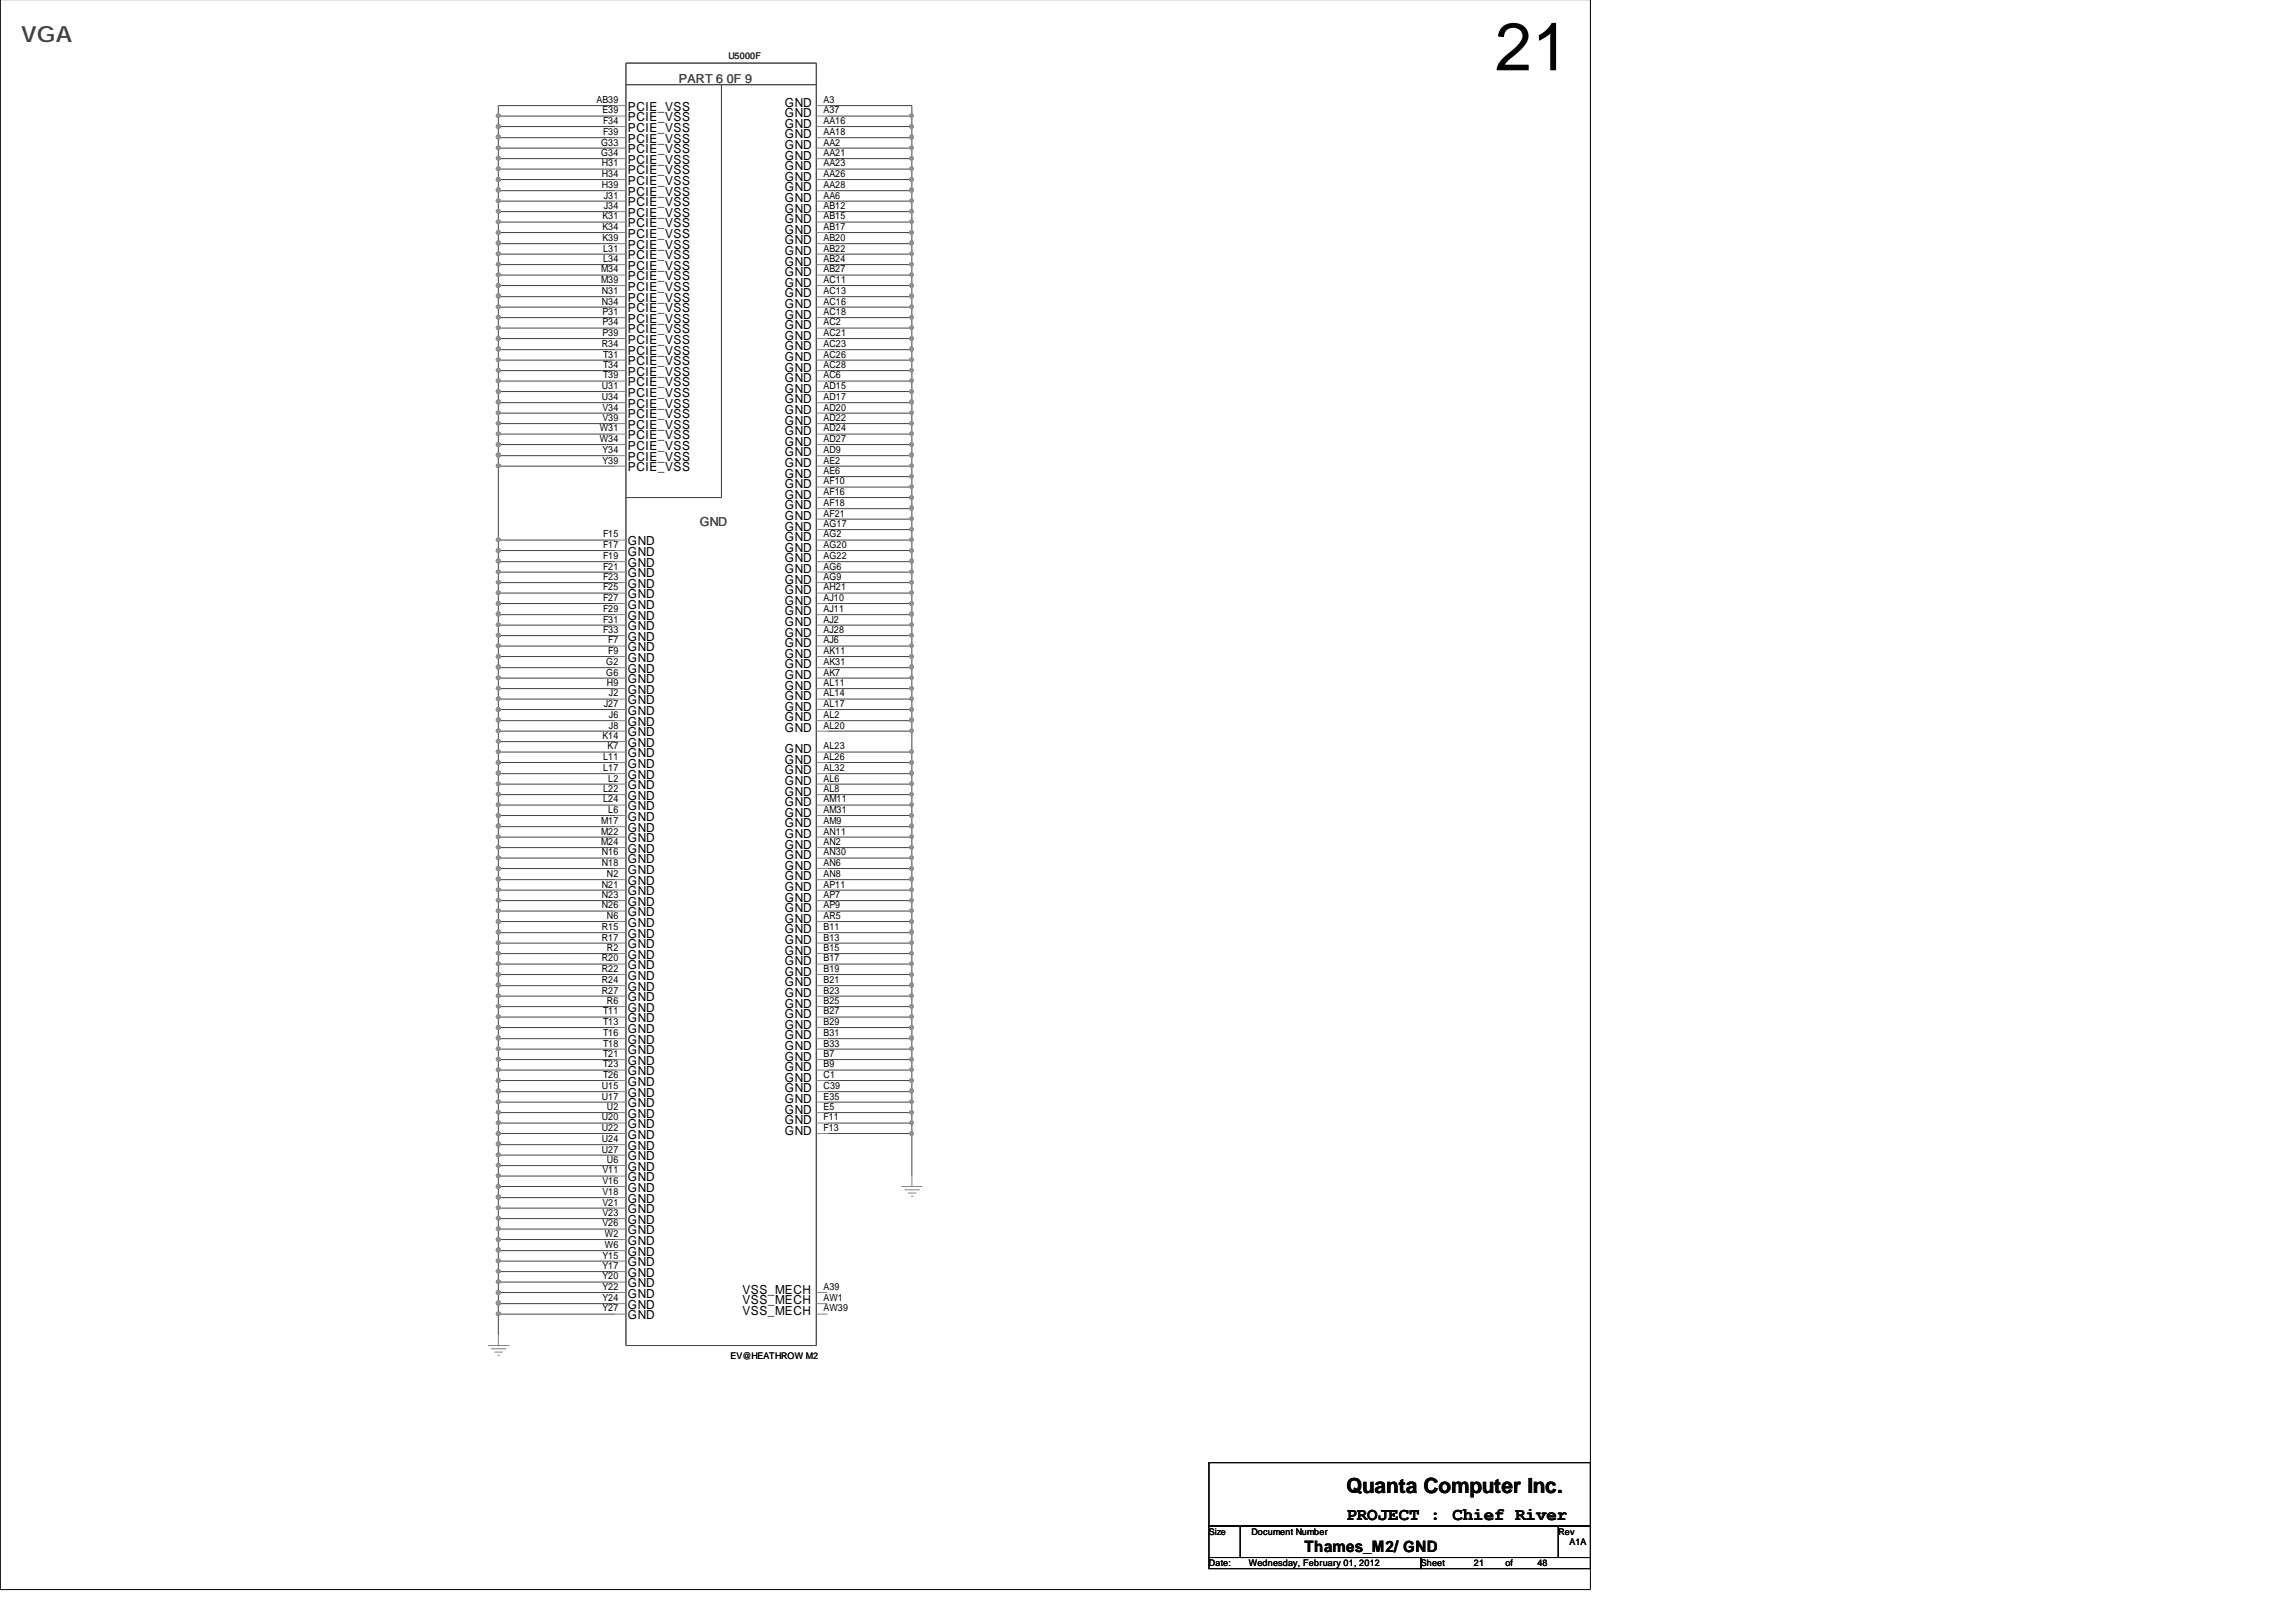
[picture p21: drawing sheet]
<svg xmlns="http://www.w3.org/2000/svg" width="297mm" height="210mm" viewBox="0 0 297 210" stroke-linecap="round" stroke-linejoin="round" font-family="sans-serif">
<defs><g id="words">
<text font-size="8.7" x="193.4" y="9.1">21</text>
<text font-size="2.9" fill="#404040" x="2.8" y="5.5">VGA</text>
<text font-size="2.7" x="174.2" y="193.1">Quanta Computer Inc.</text>
<text font-size="2.3" x="174.2" y="196.6">PROJECT : Chief River</text>
<text font-size="2" x="168.8" y="200.7">Thames_M2/ GND</text>
<g font-size="1.6" fill="#474747">
<text x="87.8" y="10.8">PART 6 0F 9</text>
<text x="90.5" y="68">GND</text>
</g>
<g font-size="1.6">
<text x="81.2" y="17.1">PCIE_VSS</text>
<text x="81.2" y="15.7">PCIE_VSS</text>
<text x="81.2" y="14.3">PCIE_VSS</text>
<text x="101.5" y="17.9">GND</text>
<text x="101.5" y="16.5">GND</text>
<text x="101.5" y="15.2">GND</text>
<text x="101.5" y="13.8">GND</text>
<text x="81.2" y="24">PCIE_VSS</text>
<text x="81.2" y="22.6">PCIE_VSS</text>
<text x="81.2" y="21.2">PCIE_VSS</text>
<text x="81.2" y="19.8">PCIE_VSS</text>
<text x="81.2" y="18.5">PCIE_VSS</text>
<text x="101.5" y="23.4">GND</text>
<text x="101.5" y="22">GND</text>
<text x="101.5" y="20.7">GND</text>
<text x="101.5" y="19.3">GND</text>
<text x="81.2" y="29.4">PCIE_VSS</text>
<text x="81.2" y="28.1">PCIE_VSS</text>
<text x="81.2" y="26.7">PCIE_VSS</text>
<text x="81.2" y="25.3">PCIE_VSS</text>
<text x="101.5" y="28.9">GND</text>
<text x="101.5" y="27.5">GND</text>
<text x="101.5" y="26.2">GND</text>
<text x="101.5" y="24.8">GND</text>
<text x="81.2" y="34.9">PCIE_VSS</text>
<text x="81.2" y="33.6">PCIE_VSS</text>
<text x="81.2" y="32.2">PCIE_VSS</text>
<text x="81.2" y="30.8">PCIE_VSS</text>
<text x="101.5" y="35.8">GND</text>
<text x="101.5" y="34.4">GND</text>
<text x="101.5" y="33">GND</text>
<text x="101.5" y="31.6">GND</text>
<text x="101.5" y="30.3">GND</text>
<text x="81.2" y="41.8">PCIE_VSS</text>
<text x="81.2" y="40.4">PCIE_VSS</text>
<text x="81.2" y="39.1">PCIE_VSS</text>
<text x="81.2" y="37.7">PCIE_VSS</text>
<text x="81.2" y="36.3">PCIE_VSS</text>
<text x="101.5" y="41.3">GND</text>
<text x="101.5" y="39.9">GND</text>
<text x="101.5" y="38.5">GND</text>
<text x="101.5" y="37.1">GND</text>
<text x="81.2" y="47.3">PCIE_VSS</text>
<text x="81.2" y="45.9">PCIE_VSS</text>
<text x="81.2" y="44.6">PCIE_VSS</text>
<text x="81.2" y="43.1">PCIE_VSS</text>
<text x="101.5" y="46.8">GND</text>
<text x="101.5" y="45.3">GND</text>
<text x="101.5" y="44">GND</text>
<text x="101.5" y="42.6">GND</text>
<text x="81.2" y="52.8">PCIE_VSS</text>
<text x="81.2" y="51.4">PCIE_VSS</text>
<text x="81.2" y="50">PCIE_VSS</text>
<text x="81.2" y="48.6">PCIE_VSS</text>
<text x="101.5" y="53.6">GND</text>
<text x="101.5" y="52.2">GND</text>
<text x="101.5" y="50.8">GND</text>
<text x="101.5" y="49.5">GND</text>
<text x="101.5" y="48.1">GND</text>
<text x="81.2" y="59.6">PCIE_VSS</text>
<text x="81.2" y="58.3">PCIE_VSS</text>
<text x="81.2" y="56.8">PCIE_VSS</text>
<text x="81.2" y="55.5">PCIE_VSS</text>
<text x="81.2" y="54.1">PCIE_VSS</text>
<text x="101.5" y="59">GND</text>
<text x="101.5" y="57.7">GND</text>
<text x="101.5" y="56.3">GND</text>
<text x="101.5" y="55">GND</text>
<text x="81.2" y="61">PCIE_VSS</text>
<text x="101.5" y="65.9">GND</text>
<text x="101.5" y="64.5">GND</text>
<text x="101.5" y="63.2">GND</text>
<text x="101.5" y="61.8">GND</text>
<text x="101.5" y="60.5">GND</text>
<text x="81.2" y="72">GND</text>
<text x="81.2" y="70.6">GND</text>
<text x="101.5" y="71.4">GND</text>
<text x="101.5" y="70">GND</text>
<text x="101.5" y="68.7">GND</text>
<text x="101.5" y="67.3">GND</text>
<text x="81.2" y="77.4">GND</text>
<text x="81.2" y="76.1">GND</text>
<text x="81.2" y="74.7">GND</text>
<text x="81.2" y="73.3">GND</text>
<text x="101.5" y="76.9">GND</text>
<text x="101.5" y="75.5">GND</text>
<text x="101.5" y="74.2">GND</text>
<text x="101.5" y="72.8">GND</text>
<text x="81.2" y="82.9">GND</text>
<text x="81.2" y="81.6">GND</text>
<text x="81.2" y="80.2">GND</text>
<text x="81.2" y="78.8">GND</text>
<text x="101.5" y="83.8">GND</text>
<text x="101.5" y="82.4">GND</text>
<text x="101.5" y="81">GND</text>
<text x="101.5" y="79.6">GND</text>
<text x="101.5" y="78.3">GND</text>
<text x="81.2" y="89.8">GND</text>
<text x="81.2" y="88.4">GND</text>
<text x="81.2" y="87.1">GND</text>
<text x="81.2" y="85.7">GND</text>
<text x="81.2" y="84.3">GND</text>
<text x="101.5" y="89.3">GND</text>
<text x="101.5" y="87.9">GND</text>
<text x="101.5" y="86.5">GND</text>
<text x="101.5" y="85.1">GND</text>
<text x="81.2" y="95.3">GND</text>
<text x="81.2" y="93.9">GND</text>
<text x="81.2" y="92.6">GND</text>
<text x="81.2" y="91.1">GND</text>
<text x="101.5" y="94.8">GND</text>
<text x="101.5" y="93.3">GND</text>
<text x="101.5" y="92">GND</text>
<text x="101.5" y="90.6">GND</text>
<text x="81.2" y="100.8">GND</text>
<text x="81.2" y="99.4">GND</text>
<text x="81.2" y="98">GND</text>
<text x="81.2" y="96.6">GND</text>
<text x="101.5" y="101.6">GND</text>
<text x="101.5" y="100.2">GND</text>
<text x="101.5" y="98.8">GND</text>
<text x="101.5" y="97.5">GND</text>
<text x="81.2" y="107.6">GND</text>
<text x="81.2" y="106.3">GND</text>
<text x="81.2" y="104.8">GND</text>
<text x="81.2" y="103.5">GND</text>
<text x="81.2" y="102.1">GND</text>
<text x="101.5" y="107">GND</text>
<text x="101.5" y="105.7">GND</text>
<text x="101.5" y="104.3">GND</text>
<text x="101.5" y="103">GND</text>
<text x="81.2" y="113.1">GND</text>
<text x="81.2" y="111.7">GND</text>
<text x="81.2" y="110.3">GND</text>
<text x="81.2" y="109">GND</text>
<text x="101.5" y="113.9">GND</text>
<text x="101.5" y="112.5">GND</text>
<text x="101.5" y="111.2">GND</text>
<text x="101.5" y="109.8">GND</text>
<text x="101.5" y="108.5">GND</text>
<text x="81.2" y="120">GND</text>
<text x="81.2" y="118.5">GND</text>
<text x="81.2" y="117.2">GND</text>
<text x="81.2" y="115.8">GND</text>
<text x="81.2" y="114.5">GND</text>
<text x="101.5" y="119.4">GND</text>
<text x="101.5" y="118">GND</text>
<text x="101.5" y="116.7">GND</text>
<text x="101.5" y="115.3">GND</text>
<text x="81.2" y="125.4">GND</text>
<text x="81.2" y="124.1">GND</text>
<text x="81.2" y="122.7">GND</text>
<text x="81.2" y="121.3">GND</text>
<text x="101.5" y="124.9">GND</text>
<text x="101.5" y="123.5">GND</text>
<text x="101.5" y="122.2">GND</text>
<text x="101.5" y="120.8">GND</text>
<text x="81.2" y="130.9">GND</text>
<text x="81.2" y="129.6">GND</text>
<text x="81.2" y="128.2">GND</text>
<text x="81.2" y="126.8">GND</text>
<text x="101.5" y="131.8">GND</text>
<text x="101.5" y="130.4">GND</text>
<text x="101.5" y="129">GND</text>
<text x="101.5" y="127.6">GND</text>
<text x="101.5" y="126.3">GND</text>
<text x="81.2" y="137.8">GND</text>
<text x="81.2" y="136.4">GND</text>
<text x="81.2" y="135.1">GND</text>
<text x="81.2" y="133.7">GND</text>
<text x="81.2" y="132.3">GND</text>
<text x="101.5" y="137.3">GND</text>
<text x="101.5" y="135.9">GND</text>
<text x="101.5" y="134.5">GND</text>
<text x="101.5" y="133.1">GND</text>
<text x="81.2" y="143.3">GND</text>
<text x="81.2" y="141.9">GND</text>
<text x="81.2" y="140.6">GND</text>
<text x="81.2" y="139.1">GND</text>
<text x="101.5" y="142.8">GND</text>
<text x="101.5" y="141.3">GND</text>
<text x="101.5" y="140">GND</text>
<text x="101.5" y="138.6">GND</text>
<text x="81.2" y="148.8">GND</text>
<text x="81.2" y="147.4">GND</text>
<text x="81.2" y="146">GND</text>
<text x="81.2" y="144.6">GND</text>
<text x="101.5" y="146.8">GND</text>
<text x="101.5" y="145.5">GND</text>
<text x="101.5" y="144.1">GND</text>
<text x="81.2" y="155.6">GND</text>
<text x="81.2" y="154.3">GND</text>
<text x="81.2" y="152.8">GND</text>
<text x="81.2" y="151.5">GND</text>
<text x="81.2" y="150.1">GND</text>
<text x="81.2" y="161.1">GND</text>
<text x="81.2" y="159.7">GND</text>
<text x="81.2" y="158.3">GND</text>
<text x="81.2" y="157">GND</text>
<text x="81.2" y="168">GND</text>
<text x="81.2" y="166.5">GND</text>
<text x="81.2" y="165.2">GND</text>
<text x="81.2" y="163.8">GND</text>
<text x="81.2" y="162.5">GND</text>
<text x="96" y="167.4">VSS_MECH</text>
<text x="81.2" y="170.7">GND</text>
<text x="81.2" y="169.3">GND</text>
<text x="96" y="170.2">VSS_MECH</text>
<text x="96" y="168.7">VSS_MECH</text>
</g>
<g font-size="1.3">
<text x="77.2" y="13.3">AB39</text>
<text x="77.9" y="14.7">E39</text>
<text x="78" y="17.5">F39</text>
<text x="78" y="16">F34</text>
<text x="106.5" y="17.5">AA18</text>
<text x="106.5" y="16">AA16</text>
<text x="106.5" y="14.7">A37</text>
<text x="106.5" y="13.3">A3</text>
<text x="77.8" y="20.2">G34</text>
<text x="77.8" y="18.8">G33</text>
<text x="77.8" y="22.9">H34</text>
<text x="77.8" y="21.5">H31</text>
<text x="106.5" y="22.9">AA26</text>
<text x="106.5" y="21.5">AA23</text>
<text x="106.5" y="20.2">AA21</text>
<text x="106.5" y="18.8">AA2</text>
<text x="77.8" y="24.3">H39</text>
<text x="77.9" y="29.7">K34</text>
<text x="77.9" y="28.4">K31</text>
<text x="78.1" y="27">J34</text>
<text x="78.1" y="25.7">J31</text>
<text x="106.5" y="29.7">AB17</text>
<text x="106.5" y="28.4">AB15</text>
<text x="106.5" y="27">AB12</text>
<text x="106.5" y="25.7">AA6</text>
<text x="106.5" y="24.3">AA28</text>
<text x="77.8" y="35.3">M34</text>
<text x="77.9" y="31.2">K39</text>
<text x="78" y="33.9">L34</text>
<text x="78" y="32.5">L31</text>
<text x="106.5" y="35.3">AB27</text>
<text x="106.5" y="33.9">AB24</text>
<text x="106.5" y="32.5">AB22</text>
<text x="106.5" y="31.2">AB20</text>
<text x="77.8" y="36.6">M39</text>
<text x="77.8" y="39.4">N34</text>
<text x="77.8" y="38">N31</text>
<text x="77.9" y="40.8">P31</text>
<text x="106.5" y="40.8">AC18</text>
<text x="106.5" y="39.4">AC16</text>
<text x="106.5" y="38">AC13</text>
<text x="106.5" y="36.6">AC11</text>
<text x="77.8" y="44.9">R34</text>
<text x="77.9" y="43.5">P39</text>
<text x="77.9" y="42.1">P34</text>
<text x="78" y="47.6">T34</text>
<text x="78" y="46.3">T31</text>
<text x="106.5" y="47.6">AC28</text>
<text x="106.5" y="46.3">AC26</text>
<text x="106.5" y="44.9">AC23</text>
<text x="106.5" y="43.5">AC21</text>
<text x="106.5" y="42.1">AC2</text>
<text x="77.8" y="51.8">U34</text>
<text x="77.8" y="50.3">U31</text>
<text x="77.9" y="53.1">V34</text>
<text x="78" y="49">T39</text>
<text x="106.5" y="53.1">AD20</text>
<text x="106.5" y="51.8">AD17</text>
<text x="106.5" y="50.3">AD15</text>
<text x="106.5" y="49">AC6</text>
<text x="77.6" y="57.2">W34</text>
<text x="77.6" y="55.8">W31</text>
<text x="77.9" y="60">Y39</text>
<text x="77.9" y="58.6">Y34</text>
<text x="77.9" y="54.5">V39</text>
<text x="106.5" y="60">AE2</text>
<text x="106.5" y="58.6">AD9</text>
<text x="106.5" y="57.2">AD27</text>
<text x="106.5" y="55.8">AD24</text>
<text x="106.5" y="54.5">AD22</text>
<text x="106.5" y="65.5">AF18</text>
<text x="106.5" y="64">AF16</text>
<text x="106.5" y="62.7">AF10</text>
<text x="106.5" y="61.3">AE6</text>
<text x="78" y="70.9">F17</text>
<text x="78" y="69.5">F15</text>
<text x="106.5" y="70.9">AG20</text>
<text x="106.5" y="69.5">AG2</text>
<text x="106.5" y="68.2">AG17</text>
<text x="106.5" y="66.8">AF21</text>
<text x="78" y="77.7">F27</text>
<text x="78" y="76.4">F25</text>
<text x="78" y="75">F23</text>
<text x="78" y="73.7">F21</text>
<text x="78" y="72.3">F19</text>
<text x="106.5" y="77.7">AJ10</text>
<text x="106.5" y="76.4">AH21</text>
<text x="106.5" y="75">AG9</text>
<text x="106.5" y="73.7">AG6</text>
<text x="106.5" y="72.3">AG22</text>
<text x="78" y="81.9">F33</text>
<text x="78" y="80.5">F31</text>
<text x="78" y="79.2">F29</text>
<text x="78.7" y="83.2">F7</text>
<text x="106.5" y="83.2">AJ6</text>
<text x="106.5" y="81.9">AJ28</text>
<text x="106.5" y="80.5">AJ2</text>
<text x="106.5" y="79.2">AJ11</text>
<text x="78.4" y="87.4">G6</text>
<text x="78.4" y="86">G2</text>
<text x="78.5" y="88.8">H9</text>
<text x="78.7" y="84.6">F9</text>
<text x="106.5" y="88.8">AL11</text>
<text x="106.5" y="87.4">AK7</text>
<text x="106.5" y="86">AK31</text>
<text x="106.5" y="84.6">AK11</text>
<text x="77.9" y="95.6">K14</text>
<text x="78.1" y="91.5">J27</text>
<text x="78.8" y="94.3">J8</text>
<text x="78.8" y="92.9">J6</text>
<text x="78.8" y="90.1">J2</text>
<text x="106.5" y="94.3">AL20</text>
<text x="106.5" y="92.9">AL2</text>
<text x="106.5" y="91.5">AL17</text>
<text x="106.5" y="90.1">AL14</text>
<text x="78" y="99.8">L17</text>
<text x="78" y="98.3">L11</text>
<text x="78.6" y="97">K7</text>
<text x="78.7" y="101.1">L2</text>
<text x="106.5" y="101.1">AL6</text>
<text x="106.5" y="99.8">AL32</text>
<text x="106.5" y="98.3">AL26</text>
<text x="106.5" y="97">AL23</text>
<text x="77.8" y="108">M22</text>
<text x="77.8" y="106.6">M17</text>
<text x="78" y="103.8">L24</text>
<text x="78" y="102.5">L22</text>
<text x="78.7" y="105.2">L6</text>
<text x="106.5" y="108">AN11</text>
<text x="106.5" y="106.6">AM9</text>
<text x="106.5" y="105.2">AM31</text>
<text x="106.5" y="103.8">AM11</text>
<text x="106.5" y="102.5">AL8</text>
<text x="77.8" y="109.3">M24</text>
<text x="77.8" y="112">N18</text>
<text x="77.8" y="110.7">N16</text>
<text x="78.5" y="113.5">N2</text>
<text x="106.5" y="113.5">AN8</text>
<text x="106.5" y="112">AN6</text>
<text x="106.5" y="110.7">AN30</text>
<text x="106.5" y="109.3">AN2</text>
<text x="77.8" y="117.5">N26</text>
<text x="77.8" y="116.2">N23</text>
<text x="77.8" y="114.8">N21</text>
<text x="78.5" y="118.9">N6</text>
<text x="106.5" y="118.9">AR5</text>
<text x="106.5" y="117.5">AP9</text>
<text x="106.5" y="116.2">AP7</text>
<text x="106.5" y="114.8">AP11</text>
<text x="77.8" y="125.7">R22</text>
<text x="77.8" y="124.4">R20</text>
<text x="77.8" y="121.7">R17</text>
<text x="77.8" y="120.3">R15</text>
<text x="78.5" y="123">R2</text>
<text x="106.5" y="125.7">B19</text>
<text x="106.5" y="124.4">B17</text>
<text x="106.5" y="123">B15</text>
<text x="106.5" y="121.7">B13</text>
<text x="106.5" y="120.3">B11</text>
<text x="77.8" y="128.5">R27</text>
<text x="77.8" y="127.2">R24</text>
<text x="78" y="131.2">T11</text>
<text x="78.5" y="129.9">R6</text>
<text x="106.5" y="131.2">B27</text>
<text x="106.5" y="129.9">B25</text>
<text x="106.5" y="128.5">B23</text>
<text x="106.5" y="127.2">B21</text>
<text x="78" y="136.7">T21</text>
<text x="78" y="135.4">T18</text>
<text x="78" y="134">T16</text>
<text x="78" y="132.6">T13</text>
<text x="106.5" y="136.7">B7</text>
<text x="106.5" y="135.4">B33</text>
<text x="106.5" y="134">B31</text>
<text x="106.5" y="132.6">B29</text>
<text x="77.8" y="142.3">U17</text>
<text x="77.8" y="140.9">U15</text>
<text x="78" y="139.5">T26</text>
<text x="78" y="138.1">T23</text>
<text x="78.5" y="143.6">U2</text>
<text x="106.5" y="143.6">E5</text>
<text x="106.5" y="142.3">E35</text>
<text x="106.5" y="140.9">C39</text>
<text x="106.5" y="139.5">C1</text>
<text x="106.5" y="138.1">B9</text>
<text x="77.8" y="149.1">U27</text>
<text x="77.8" y="147.8">U24</text>
<text x="77.8" y="146.3">U22</text>
<text x="77.8" y="145">U20</text>
<text x="106.5" y="146.3">F13</text>
<text x="106.5" y="145">F11</text>
<text x="77.9" y="156">V21</text>
<text x="77.9" y="154.6">V18</text>
<text x="77.9" y="153.2">V16</text>
<text x="77.9" y="151.8">V11</text>
<text x="78.5" y="150.5">U6</text>
<text x="77.9" y="158.7">V26</text>
<text x="77.9" y="157.3">V23</text>
<text x="78.3" y="161.5">W6</text>
<text x="78.3" y="160">W2</text>
<text x="77.9" y="166.9">Y22</text>
<text x="77.9" y="165.5">Y20</text>
<text x="77.9" y="164.2">Y17</text>
<text x="77.9" y="162.8">Y15</text>
<text x="106.5" y="166.9">A39</text>
<text x="77.9" y="169.7">Y27</text>
<text x="77.9" y="168.3">Y24</text>
<text x="106.5" y="169.7">AW39</text>
<text x="106.5" y="168.3">AW1</text>
</g>
<text font-size="1.2" fill="#232323" x="94.3" y="7.7">U5000F</text>
<g font-size="1.2">
<text x="94.5" y="175.8">EV@HEATHROW M2</text>
<text x="156.4" y="198.5">Size</text>
<text x="156.4" y="202.6">Date:</text>
<text x="161.6" y="202.6">Wednesday, February 01, 2012</text>
<text x="161.9" y="198.5">Document Number</text>
<text x="183.8" y="202.6">Sheet</text>
<text x="190.7" y="202.6">21</text>
<text x="194.8" y="202.6">of</text>
<text x="198.9" y="202.6">48</text>
<text x="201.6" y="198.5">Rev</text>
<text x="203" y="199.9">A1A</text>
</g>
</g></defs>
<path d="M0 0v205.7h205.8v-205.7" fill="none" stroke="#000" stroke-width=".13"/>
<path d="M64.5 170v2.7" fill="none" stroke="#424242" stroke-width=".13"/>
<path d="M64.3 169.8h.4v.2v.1h-.4l-.1-.1z" fill-rule="evenodd" fill="#909090"/>
<path d="M64.3 169.8h.4v.2v.1h-.4l-.1-.1z" fill="none" stroke="#909090" stroke-width=".13"/>
<path d="M64.5 168.7v1.3" fill="none" stroke="#424242" stroke-width=".13"/>
<path d="M64.3 169.8h.4v.2v.1h-.4l-.1-.1z" fill-rule="evenodd" fill="#909090"/>
<path d="M64.3 169.8h.4v.2v.1h-.4l-.1-.1z" fill="none" stroke="#909090" stroke-width=".13"/>
<circle cx="64.5" cy="168.6" r=".25" fill="#909090"/>
<circle cx="64.5" cy="168.6" r=".25" fill="none" stroke="#909090" stroke-width=".13"/>
<path d="M64.5 167.2v1.5" fill="none" stroke="#424242" stroke-width=".13"/>
<circle cx="64.5" cy="168.6" r=".25" fill="#909090"/>
<circle cx="64.5" cy="168.6" r=".25" fill="none" stroke="#909090" stroke-width=".13"/>
<circle cx="64.5" cy="167.2" r=".25" fill="#909090"/>
<circle cx="64.5" cy="167.2" r=".25" fill="none" stroke="#909090" stroke-width=".13"/>
<path d="M64.5 165.9v1.3" fill="none" stroke="#424242" stroke-width=".13"/>
<circle cx="64.5" cy="167.2" r=".25" fill="#909090"/>
<circle cx="64.5" cy="167.2" r=".25" fill="none" stroke="#909090" stroke-width=".13"/>
<path d="M64.3 165.7h.4v.1v.2h-.4l-.1-.2z" fill-rule="evenodd" fill="#909090"/>
<path d="M64.3 165.7h.4v.1v.2h-.4l-.1-.2z" fill="none" stroke="#909090" stroke-width=".13"/>
<path d="M64.5 164.5v1.4" fill="none" stroke="#424242" stroke-width=".13"/>
<path d="M64.3 165.7h.4v.1v.2h-.4l-.1-.2z" fill-rule="evenodd" fill="#909090"/>
<path d="M64.3 165.7h.4v.1v.2h-.4l-.1-.2z" fill="none" stroke="#909090" stroke-width=".13"/>
<path d="M64.3 164.3h.4v.2v.1h-.4l-.1-.1z" fill-rule="evenodd" fill="#909090"/>
<path d="M64.3 164.3h.4v.2v.1h-.4l-.1-.1z" fill="none" stroke="#909090" stroke-width=".13"/>
<path d="M64.5 163.2v1.3" fill="none" stroke="#424242" stroke-width=".13"/>
<path d="M64.3 164.3h.4v.2v.1h-.4l-.1-.1z" fill-rule="evenodd" fill="#909090"/>
<path d="M64.3 164.3h.4v.2v.1h-.4l-.1-.1z" fill="none" stroke="#909090" stroke-width=".13"/>
<path d="M64.3 163h.4v.1v.2h-.4l-.1-.2z" fill-rule="evenodd" fill="#909090"/>
<path d="M64.3 163h.4v.1v.2h-.4l-.1-.2z" fill="none" stroke="#909090" stroke-width=".13"/>
<path d="M64.5 161.8v1.4" fill="none" stroke="#424242" stroke-width=".13"/>
<path d="M64.3 163h.4v.1v.2h-.4l-.1-.2z" fill-rule="evenodd" fill="#909090"/>
<path d="M64.3 163h.4v.1v.2h-.4l-.1-.2z" fill="none" stroke="#909090" stroke-width=".13"/>
<circle cx="64.5" cy="161.7" r=".25" fill="#909090"/>
<circle cx="64.5" cy="161.7" r=".25" fill="none" stroke="#909090" stroke-width=".13"/>
<path d="M64.5 160.4v1.4" fill="none" stroke="#424242" stroke-width=".13"/>
<circle cx="64.5" cy="161.7" r=".25" fill="#909090"/>
<circle cx="64.5" cy="161.7" r=".25" fill="none" stroke="#909090" stroke-width=".13"/>
<circle cx="64.5" cy="160.4" r=".25" fill="#909090"/>
<circle cx="64.5" cy="160.4" r=".25" fill="none" stroke="#909090" stroke-width=".13"/>
<path d="M64.5 159v1.4" fill="none" stroke="#424242" stroke-width=".13"/>
<circle cx="64.5" cy="160.4" r=".25" fill="#909090"/>
<circle cx="64.5" cy="160.4" r=".25" fill="none" stroke="#909090" stroke-width=".13"/>
<path d="M64.3 158.8h.4v.2v.1h-.4l-.1-.1z" fill-rule="evenodd" fill="#909090"/>
<path d="M64.3 158.8h.4v.2v.1h-.4l-.1-.1z" fill="none" stroke="#909090" stroke-width=".13"/>
<path d="M64.5 157.7v1.3" fill="none" stroke="#424242" stroke-width=".13"/>
<path d="M64.3 158.8h.4v.2v.1h-.4l-.1-.1z" fill-rule="evenodd" fill="#909090"/>
<path d="M64.3 158.8h.4v.2v.1h-.4l-.1-.1z" fill="none" stroke="#909090" stroke-width=".13"/>
<path d="M64.3 157.5h.4v.1v.2h-.4l-.1-.2z" fill-rule="evenodd" fill="#909090"/>
<path d="M64.3 157.5h.4v.1v.2h-.4l-.1-.2z" fill="none" stroke="#909090" stroke-width=".13"/>
<path d="M64.5 156.3v1.4" fill="none" stroke="#424242" stroke-width=".13"/>
<path d="M64.3 157.5h.4v.1v.2h-.4l-.1-.2z" fill-rule="evenodd" fill="#909090"/>
<path d="M64.3 157.5h.4v.1v.2h-.4l-.1-.2z" fill="none" stroke="#909090" stroke-width=".13"/>
<path d="M64.3 156.1h.4v.2v.1h-.4l-.1-.1z" fill-rule="evenodd" fill="#909090"/>
<path d="M64.3 156.1h.4v.2v.1h-.4l-.1-.1z" fill="none" stroke="#909090" stroke-width=".13"/>
<path d="M64.5 154.9v1.4" fill="none" stroke="#424242" stroke-width=".13"/>
<path d="M64.3 156.1h.4v.2v.1h-.4l-.1-.1z" fill-rule="evenodd" fill="#909090"/>
<path d="M64.3 156.1h.4v.2v.1h-.4l-.1-.1z" fill="none" stroke="#909090" stroke-width=".13"/>
<circle cx="64.5" cy="154.9" r=".25" fill="#909090"/>
<circle cx="64.5" cy="154.9" r=".25" fill="none" stroke="#909090" stroke-width=".13"/>
<path d="M64.5 153.5v1.4" fill="none" stroke="#424242" stroke-width=".13"/>
<circle cx="64.5" cy="154.9" r=".25" fill="#909090"/>
<circle cx="64.5" cy="154.9" r=".25" fill="none" stroke="#909090" stroke-width=".13"/>
<circle cx="64.5" cy="153.5" r=".25" fill="#909090"/>
<circle cx="64.5" cy="153.5" r=".25" fill="none" stroke="#909090" stroke-width=".13"/>
<path d="M64.5 152.2v1.3" fill="none" stroke="#424242" stroke-width=".13"/>
<circle cx="64.5" cy="153.5" r=".25" fill="#909090"/>
<circle cx="64.5" cy="153.5" r=".25" fill="none" stroke="#909090" stroke-width=".13"/>
<path d="M64.3 152h.4v.1v.2h-.4l-.1-.2z" fill-rule="evenodd" fill="#909090"/>
<path d="M64.3 152h.4v.1v.2h-.4l-.1-.2z" fill="none" stroke="#909090" stroke-width=".13"/>
<path d="M64.5 150.8v1.4" fill="none" stroke="#424242" stroke-width=".13"/>
<path d="M64.3 152h.4v.1v.2h-.4l-.1-.2z" fill-rule="evenodd" fill="#909090"/>
<path d="M64.3 152h.4v.1v.2h-.4l-.1-.2z" fill="none" stroke="#909090" stroke-width=".13"/>
<path d="M64.3 150.6h.4v.2v.1h-.4l-.1-.1z" fill-rule="evenodd" fill="#909090"/>
<path d="M64.3 150.6h.4v.2v.1h-.4l-.1-.1z" fill="none" stroke="#909090" stroke-width=".13"/>
<path d="M64.5 149.4v1.4" fill="none" stroke="#424242" stroke-width=".13"/>
<path d="M64.3 150.6h.4v.2v.1h-.4l-.1-.1z" fill-rule="evenodd" fill="#909090"/>
<path d="M64.3 150.6h.4v.2v.1h-.4l-.1-.1z" fill="none" stroke="#909090" stroke-width=".13"/>
<path d="M64.3 149.3h.4v.1v.2h-.4l-.1-.2z" fill-rule="evenodd" fill="#909090"/>
<path d="M64.3 149.3h.4v.1v.2h-.4l-.1-.2z" fill="none" stroke="#909090" stroke-width=".13"/>
<path d="M64.5 148.1v1.3" fill="none" stroke="#424242" stroke-width=".13"/>
<path d="M64.3 149.3h.4v.1v.2h-.4l-.1-.2z" fill-rule="evenodd" fill="#909090"/>
<path d="M64.3 149.3h.4v.1v.2h-.4l-.1-.2z" fill="none" stroke="#909090" stroke-width=".13"/>
<circle cx="64.5" cy="148" r=".25" fill="#909090"/>
<circle cx="64.5" cy="148" r=".25" fill="none" stroke="#909090" stroke-width=".13"/>
<path d="M64.5 146.7v1.4" fill="none" stroke="#424242" stroke-width=".13"/>
<circle cx="64.5" cy="148" r=".25" fill="#909090"/>
<circle cx="64.5" cy="148" r=".25" fill="none" stroke="#909090" stroke-width=".13"/>
<circle cx="64.5" cy="146.7" r=".25" fill="#909090"/>
<circle cx="64.5" cy="146.7" r=".25" fill="none" stroke="#909090" stroke-width=".13"/>
<path d="M64.5 145.3v1.4" fill="none" stroke="#424242" stroke-width=".13"/>
<circle cx="64.5" cy="146.7" r=".25" fill="#909090"/>
<circle cx="64.5" cy="146.7" r=".25" fill="none" stroke="#909090" stroke-width=".13"/>
<path d="M64.3 145.1h.4v.2v.1h-.4l-.1-.1z" fill-rule="evenodd" fill="#909090"/>
<path d="M64.3 145.1h.4v.2v.1h-.4l-.1-.1z" fill="none" stroke="#909090" stroke-width=".13"/>
<path d="M64.5 143.9v1.4" fill="none" stroke="#424242" stroke-width=".13"/>
<path d="M64.3 145.1h.4v.2v.1h-.4l-.1-.1z" fill-rule="evenodd" fill="#909090"/>
<path d="M64.3 145.1h.4v.2v.1h-.4l-.1-.1z" fill="none" stroke="#909090" stroke-width=".13"/>
<path d="M64.3 143.8h.4v.1v.2h-.4l-.1-.2z" fill-rule="evenodd" fill="#909090"/>
<path d="M64.3 143.8h.4v.1v.2h-.4l-.1-.2z" fill="none" stroke="#909090" stroke-width=".13"/>
<path d="M64.5 142.6v1.3" fill="none" stroke="#424242" stroke-width=".13"/>
<path d="M64.3 143.8h.4v.1v.2h-.4l-.1-.2z" fill-rule="evenodd" fill="#909090"/>
<path d="M64.3 143.8h.4v.1v.2h-.4l-.1-.2z" fill="none" stroke="#909090" stroke-width=".13"/>
<path d="M64.3 142.4h.4v.1v.2h-.4l-.1-.2z" fill-rule="evenodd" fill="#909090"/>
<path d="M64.3 142.4h.4v.1v.2h-.4l-.1-.2z" fill="none" stroke="#909090" stroke-width=".13"/>
<path d="M64.5 141.2v1.4" fill="none" stroke="#424242" stroke-width=".13"/>
<path d="M64.3 142.4h.4v.1v.2h-.4l-.1-.2z" fill-rule="evenodd" fill="#909090"/>
<path d="M64.3 142.4h.4v.1v.2h-.4l-.1-.2z" fill="none" stroke="#909090" stroke-width=".13"/>
<circle cx="64.5" cy="141.2" r=".25" fill="#909090"/>
<circle cx="64.5" cy="141.2" r=".25" fill="none" stroke="#909090" stroke-width=".13"/>
<path d="M64.5 139.8v1.4" fill="none" stroke="#424242" stroke-width=".13"/>
<circle cx="64.5" cy="141.2" r=".25" fill="#909090"/>
<circle cx="64.5" cy="141.2" r=".25" fill="none" stroke="#909090" stroke-width=".13"/>
<circle cx="64.5" cy="139.8" r=".25" fill="#909090"/>
<circle cx="64.5" cy="139.8" r=".25" fill="none" stroke="#909090" stroke-width=".13"/>
<path d="M64.5 138.4v1.4" fill="none" stroke="#424242" stroke-width=".13"/>
<circle cx="64.5" cy="139.8" r=".25" fill="#909090"/>
<circle cx="64.5" cy="139.8" r=".25" fill="none" stroke="#909090" stroke-width=".13"/>
<path d="M64.3 138.3h.4v.1v.1h-.4l-.1-.1z" fill-rule="evenodd" fill="#909090"/>
<path d="M64.3 138.3h.4v.1v.1h-.4l-.1-.1z" fill="none" stroke="#909090" stroke-width=".13"/>
<path d="M64.5 137.1v1.3" fill="none" stroke="#424242" stroke-width=".13"/>
<path d="M64.3 138.3h.4v.1v.1h-.4l-.1-.1z" fill-rule="evenodd" fill="#909090"/>
<path d="M64.3 138.3h.4v.1v.1h-.4l-.1-.1z" fill="none" stroke="#909090" stroke-width=".13"/>
<path d="M64.3 136.9h.4v.1v.2h-.4l-.1-.2z" fill-rule="evenodd" fill="#909090"/>
<path d="M64.3 136.9h.4v.1v.2h-.4l-.1-.2z" fill="none" stroke="#909090" stroke-width=".13"/>
<path d="M64.5 135.7v1.4" fill="none" stroke="#424242" stroke-width=".13"/>
<path d="M64.3 136.9h.4v.1v.2h-.4l-.1-.2z" fill-rule="evenodd" fill="#909090"/>
<path d="M64.3 136.9h.4v.1v.2h-.4l-.1-.2z" fill="none" stroke="#909090" stroke-width=".13"/>
<path d="M64.3 135.5h.4v.2v.1h-.4l-.1-.1z" fill-rule="evenodd" fill="#909090"/>
<path d="M64.3 135.5h.4v.2v.1h-.4l-.1-.1z" fill="none" stroke="#909090" stroke-width=".13"/>
<path d="M64.5 134.4v1.3" fill="none" stroke="#424242" stroke-width=".13"/>
<path d="M64.3 135.5h.4v.2v.1h-.4l-.1-.1z" fill-rule="evenodd" fill="#909090"/>
<path d="M64.3 135.5h.4v.2v.1h-.4l-.1-.1z" fill="none" stroke="#909090" stroke-width=".13"/>
<circle cx="64.5" cy="134.3" r=".25" fill="#909090"/>
<circle cx="64.5" cy="134.3" r=".25" fill="none" stroke="#909090" stroke-width=".13"/>
<path d="M64.5 132.9v1.5" fill="none" stroke="#424242" stroke-width=".13"/>
<circle cx="64.5" cy="134.3" r=".25" fill="#909090"/>
<circle cx="64.5" cy="134.3" r=".25" fill="none" stroke="#909090" stroke-width=".13"/>
<circle cx="64.5" cy="132.9" r=".25" fill="#909090"/>
<circle cx="64.5" cy="132.9" r=".25" fill="none" stroke="#909090" stroke-width=".13"/>
<path d="M64.5 131.6v1.3" fill="none" stroke="#424242" stroke-width=".13"/>
<circle cx="64.5" cy="132.9" r=".25" fill="#909090"/>
<circle cx="64.5" cy="132.9" r=".25" fill="none" stroke="#909090" stroke-width=".13"/>
<path d="M64.3 131.4h.4v.1v.2h-.4l-.1-.2z" fill-rule="evenodd" fill="#909090"/>
<path d="M64.3 131.4h.4v.1v.2h-.4l-.1-.2z" fill="none" stroke="#909090" stroke-width=".13"/>
<path d="M64.5 130.2v1.4" fill="none" stroke="#424242" stroke-width=".13"/>
<path d="M64.3 131.4h.4v.1v.2h-.4l-.1-.2z" fill-rule="evenodd" fill="#909090"/>
<path d="M64.3 131.4h.4v.1v.2h-.4l-.1-.2z" fill="none" stroke="#909090" stroke-width=".13"/>
<path d="M64.3 130h.4v.2v.1h-.4l-.1-.1z" fill-rule="evenodd" fill="#909090"/>
<path d="M64.3 130h.4v.2v.1h-.4l-.1-.1z" fill="none" stroke="#909090" stroke-width=".13"/>
<path d="M64.5 128.9v1.3" fill="none" stroke="#424242" stroke-width=".13"/>
<path d="M64.3 130h.4v.2v.1h-.4l-.1-.1z" fill-rule="evenodd" fill="#909090"/>
<path d="M64.3 130h.4v.2v.1h-.4l-.1-.1z" fill="none" stroke="#909090" stroke-width=".13"/>
<path d="M64.3 128.7h.4v.1v.2h-.4l-.1-.2z" fill-rule="evenodd" fill="#909090"/>
<path d="M64.3 128.7h.4v.1v.2h-.4l-.1-.2z" fill="none" stroke="#909090" stroke-width=".13"/>
<path d="M64.5 127.5v1.4" fill="none" stroke="#424242" stroke-width=".13"/>
<path d="M64.3 128.7h.4v.1v.2h-.4l-.1-.2z" fill-rule="evenodd" fill="#909090"/>
<path d="M64.3 128.7h.4v.1v.2h-.4l-.1-.2z" fill="none" stroke="#909090" stroke-width=".13"/>
<circle cx="64.5" cy="127.4" r=".25" fill="#909090"/>
<circle cx="64.5" cy="127.4" r=".25" fill="none" stroke="#909090" stroke-width=".13"/>
<path d="M64.5 126.1v1.4" fill="none" stroke="#424242" stroke-width=".13"/>
<circle cx="64.5" cy="127.4" r=".25" fill="#909090"/>
<circle cx="64.5" cy="127.4" r=".25" fill="none" stroke="#909090" stroke-width=".13"/>
<circle cx="64.5" cy="126.1" r=".25" fill="#909090"/>
<circle cx="64.5" cy="126.1" r=".25" fill="none" stroke="#909090" stroke-width=".13"/>
<path d="M64.5 124.7v1.4" fill="none" stroke="#424242" stroke-width=".13"/>
<circle cx="64.5" cy="126.1" r=".25" fill="#909090"/>
<circle cx="64.5" cy="126.1" r=".25" fill="none" stroke="#909090" stroke-width=".13"/>
<path d="M64.3 124.5h.4v.2v.1h-.4l-.1-.1z" fill-rule="evenodd" fill="#909090"/>
<path d="M64.3 124.5h.4v.2v.1h-.4l-.1-.1z" fill="none" stroke="#909090" stroke-width=".13"/>
<path d="M64.5 123.4v1.3" fill="none" stroke="#424242" stroke-width=".13"/>
<path d="M64.3 124.5h.4v.2v.1h-.4l-.1-.1z" fill-rule="evenodd" fill="#909090"/>
<path d="M64.3 124.5h.4v.2v.1h-.4l-.1-.1z" fill="none" stroke="#909090" stroke-width=".13"/>
<path d="M64.3 123.2h.4v.1v.2h-.4l-.1-.2z" fill-rule="evenodd" fill="#909090"/>
<path d="M64.3 123.2h.4v.1v.2h-.4l-.1-.2z" fill="none" stroke="#909090" stroke-width=".13"/>
<path d="M64.5 122v1.4" fill="none" stroke="#424242" stroke-width=".13"/>
<path d="M64.3 123.2h.4v.1v.2h-.4l-.1-.2z" fill-rule="evenodd" fill="#909090"/>
<path d="M64.3 123.2h.4v.1v.2h-.4l-.1-.2z" fill="none" stroke="#909090" stroke-width=".13"/>
<path d="M64.3 121.8h.4v.2v.1h-.4l-.1-.1z" fill-rule="evenodd" fill="#909090"/>
<path d="M64.3 121.8h.4v.2v.1h-.4l-.1-.1z" fill="none" stroke="#909090" stroke-width=".13"/>
<path d="M64.5 120.7v1.3" fill="none" stroke="#424242" stroke-width=".13"/>
<path d="M64.3 121.8h.4v.2v.1h-.4l-.1-.1z" fill-rule="evenodd" fill="#909090"/>
<path d="M64.3 121.8h.4v.2v.1h-.4l-.1-.1z" fill="none" stroke="#909090" stroke-width=".13"/>
<circle cx="64.5" cy="120.6" r=".25" fill="#909090"/>
<circle cx="64.5" cy="120.6" r=".25" fill="none" stroke="#909090" stroke-width=".13"/>
<path d="M64.5 119.2v1.5" fill="none" stroke="#424242" stroke-width=".13"/>
<circle cx="64.5" cy="120.6" r=".25" fill="#909090"/>
<circle cx="64.5" cy="120.6" r=".25" fill="none" stroke="#909090" stroke-width=".13"/>
<circle cx="64.5" cy="119.2" r=".25" fill="#909090"/>
<circle cx="64.5" cy="119.2" r=".25" fill="none" stroke="#909090" stroke-width=".13"/>
<path d="M64.5 117.9v1.3" fill="none" stroke="#424242" stroke-width=".13"/>
<circle cx="64.5" cy="119.2" r=".25" fill="#909090"/>
<circle cx="64.5" cy="119.2" r=".25" fill="none" stroke="#909090" stroke-width=".13"/>
<path d="M64.3 117.7h.4v.1v.2h-.4l-.1-.2z" fill-rule="evenodd" fill="#909090"/>
<path d="M64.3 117.7h.4v.1v.2h-.4l-.1-.2z" fill="none" stroke="#909090" stroke-width=".13"/>
<path d="M64.5 116.5v1.4" fill="none" stroke="#424242" stroke-width=".13"/>
<path d="M64.3 117.7h.4v.1v.2h-.4l-.1-.2z" fill-rule="evenodd" fill="#909090"/>
<path d="M64.3 117.7h.4v.1v.2h-.4l-.1-.2z" fill="none" stroke="#909090" stroke-width=".13"/>
<path d="M64.3 116.3h.4v.2v.1h-.4l-.1-.1z" fill-rule="evenodd" fill="#909090"/>
<path d="M64.3 116.3h.4v.2v.1h-.4l-.1-.1z" fill="none" stroke="#909090" stroke-width=".13"/>
<path d="M64.5 115.2v1.3" fill="none" stroke="#424242" stroke-width=".13"/>
<path d="M64.3 116.3h.4v.2v.1h-.4l-.1-.1z" fill-rule="evenodd" fill="#909090"/>
<path d="M64.3 116.3h.4v.2v.1h-.4l-.1-.1z" fill="none" stroke="#909090" stroke-width=".13"/>
<path d="M64.3 115h.4v.1v.2h-.4l-.1-.2z" fill-rule="evenodd" fill="#909090"/>
<path d="M64.3 115h.4v.1v.2h-.4l-.1-.2z" fill="none" stroke="#909090" stroke-width=".13"/>
<path d="M64.5 113.8v1.4" fill="none" stroke="#424242" stroke-width=".13"/>
<path d="M64.3 115h.4v.1v.2h-.4l-.1-.2z" fill-rule="evenodd" fill="#909090"/>
<path d="M64.3 115h.4v.1v.2h-.4l-.1-.2z" fill="none" stroke="#909090" stroke-width=".13"/>
<circle cx="64.5" cy="113.7" r=".25" fill="#909090"/>
<circle cx="64.5" cy="113.7" r=".25" fill="none" stroke="#909090" stroke-width=".13"/>
<path d="M64.5 112.4v1.4" fill="none" stroke="#424242" stroke-width=".13"/>
<circle cx="64.5" cy="113.7" r=".25" fill="#909090"/>
<circle cx="64.5" cy="113.7" r=".25" fill="none" stroke="#909090" stroke-width=".13"/>
<circle cx="64.5" cy="112.4" r=".25" fill="#909090"/>
<circle cx="64.5" cy="112.4" r=".25" fill="none" stroke="#909090" stroke-width=".13"/>
<path d="M64.5 111v1.4" fill="none" stroke="#424242" stroke-width=".13"/>
<circle cx="64.5" cy="112.4" r=".25" fill="#909090"/>
<circle cx="64.5" cy="112.4" r=".25" fill="none" stroke="#909090" stroke-width=".13"/>
<path d="M64.3 110.8h.4v.2v.1h-.4l-.1-.1z" fill-rule="evenodd" fill="#909090"/>
<path d="M64.3 110.8h.4v.2v.1h-.4l-.1-.1z" fill="none" stroke="#909090" stroke-width=".13"/>
<path d="M64.5 109.7v1.3" fill="none" stroke="#424242" stroke-width=".13"/>
<path d="M64.3 110.8h.4v.2v.1h-.4l-.1-.1z" fill-rule="evenodd" fill="#909090"/>
<path d="M64.3 110.8h.4v.2v.1h-.4l-.1-.1z" fill="none" stroke="#909090" stroke-width=".13"/>
<path d="M64.3 109.5h.4v.1v.2h-.4l-.1-.2z" fill-rule="evenodd" fill="#909090"/>
<path d="M64.3 109.5h.4v.1v.2h-.4l-.1-.2z" fill="none" stroke="#909090" stroke-width=".13"/>
<path d="M64.5 108.3v1.4" fill="none" stroke="#424242" stroke-width=".13"/>
<path d="M64.3 109.5h.4v.1v.2h-.4l-.1-.2z" fill-rule="evenodd" fill="#909090"/>
<path d="M64.3 109.5h.4v.1v.2h-.4l-.1-.2z" fill="none" stroke="#909090" stroke-width=".13"/>
<path d="M64.3 108.1h.4v.2v.1h-.4l-.1-.1z" fill-rule="evenodd" fill="#909090"/>
<path d="M64.3 108.1h.4v.2v.1h-.4l-.1-.1z" fill="none" stroke="#909090" stroke-width=".13"/>
<path d="M64.5 107v1.3" fill="none" stroke="#424242" stroke-width=".13"/>
<path d="M64.3 108.1h.4v.2v.1h-.4l-.1-.1z" fill-rule="evenodd" fill="#909090"/>
<path d="M64.3 108.1h.4v.2v.1h-.4l-.1-.1z" fill="none" stroke="#909090" stroke-width=".13"/>
<circle cx="64.5" cy="106.9" r=".25" fill="#909090"/>
<circle cx="64.5" cy="106.9" r=".25" fill="none" stroke="#909090" stroke-width=".13"/>
<path d="M64.5 105.5v1.5" fill="none" stroke="#424242" stroke-width=".13"/>
<circle cx="64.5" cy="106.9" r=".25" fill="#909090"/>
<circle cx="64.5" cy="106.9" r=".25" fill="none" stroke="#909090" stroke-width=".13"/>
<circle cx="64.5" cy="105.5" r=".25" fill="#909090"/>
<circle cx="64.5" cy="105.5" r=".25" fill="none" stroke="#909090" stroke-width=".13"/>
<path d="M64.5 104.2v1.3" fill="none" stroke="#424242" stroke-width=".13"/>
<circle cx="64.5" cy="105.5" r=".25" fill="#909090"/>
<circle cx="64.5" cy="105.5" r=".25" fill="none" stroke="#909090" stroke-width=".13"/>
<path d="M64.3 104h.4v.1v.2h-.4l-.1-.2z" fill-rule="evenodd" fill="#909090"/>
<path d="M64.3 104h.4v.1v.2h-.4l-.1-.2z" fill="none" stroke="#909090" stroke-width=".13"/>
<path d="M64.5 102.8v1.4" fill="none" stroke="#424242" stroke-width=".13"/>
<path d="M64.3 104h.4v.1v.2h-.4l-.1-.2z" fill-rule="evenodd" fill="#909090"/>
<path d="M64.3 104h.4v.1v.2h-.4l-.1-.2z" fill="none" stroke="#909090" stroke-width=".13"/>
<path d="M64.3 102.6h.4v.2v.1h-.4l-.1-.1z" fill-rule="evenodd" fill="#909090"/>
<path d="M64.3 102.6h.4v.2v.1h-.4l-.1-.1z" fill="none" stroke="#909090" stroke-width=".13"/>
<path d="M64.5 101.4v1.4" fill="none" stroke="#424242" stroke-width=".13"/>
<path d="M64.3 102.6h.4v.2v.1h-.4l-.1-.1z" fill-rule="evenodd" fill="#909090"/>
<path d="M64.3 102.6h.4v.2v.1h-.4l-.1-.1z" fill="none" stroke="#909090" stroke-width=".13"/>
<path d="M64.3 101.3h.4v.1v.2h-.4l-.1-.2z" fill-rule="evenodd" fill="#909090"/>
<path d="M64.3 101.3h.4v.1v.2h-.4l-.1-.2z" fill="none" stroke="#909090" stroke-width=".13"/>
<path d="M64.5 100.1v1.3" fill="none" stroke="#424242" stroke-width=".13"/>
<path d="M64.3 101.3h.4v.1v.2h-.4l-.1-.2z" fill-rule="evenodd" fill="#909090"/>
<path d="M64.3 101.3h.4v.1v.2h-.4l-.1-.2z" fill="none" stroke="#909090" stroke-width=".13"/>
<circle cx="64.5" cy="100" r=".25" fill="#909090"/>
<circle cx="64.5" cy="100" r=".25" fill="none" stroke="#909090" stroke-width=".13"/>
<path d="M64.5 98.7v1.4" fill="none" stroke="#424242" stroke-width=".13"/>
<circle cx="64.5" cy="100" r=".25" fill="#909090"/>
<circle cx="64.5" cy="100" r=".25" fill="none" stroke="#909090" stroke-width=".13"/>
<circle cx="64.5" cy="98.7" r=".25" fill="#909090"/>
<circle cx="64.5" cy="98.7" r=".25" fill="none" stroke="#909090" stroke-width=".13"/>
<path d="M64.5 97.3v1.4" fill="none" stroke="#424242" stroke-width=".13"/>
<circle cx="64.5" cy="98.7" r=".25" fill="#909090"/>
<circle cx="64.5" cy="98.7" r=".25" fill="none" stroke="#909090" stroke-width=".13"/>
<path d="M64.3 97.1h.4v.2v.1h-.4l-.1-.1z" fill-rule="evenodd" fill="#909090"/>
<path d="M64.3 97.1h.4v.2v.1h-.4l-.1-.1z" fill="none" stroke="#909090" stroke-width=".13"/>
<path d="M64.5 95.9v1.4" fill="none" stroke="#424242" stroke-width=".13"/>
<path d="M64.3 97.1h.4v.2v.1h-.4l-.1-.1z" fill-rule="evenodd" fill="#909090"/>
<path d="M64.3 97.1h.4v.2v.1h-.4l-.1-.1z" fill="none" stroke="#909090" stroke-width=".13"/>
<path d="M64.3 95.8h.4v.1v.2h-.4l-.1-.2z" fill-rule="evenodd" fill="#909090"/>
<path d="M64.3 95.8h.4v.1v.2h-.4l-.1-.2z" fill="none" stroke="#909090" stroke-width=".13"/>
<path d="M64.5 94.6v1.3" fill="none" stroke="#424242" stroke-width=".13"/>
<path d="M64.3 95.8h.4v.1v.2h-.4l-.1-.2z" fill-rule="evenodd" fill="#909090"/>
<path d="M64.3 95.8h.4v.1v.2h-.4l-.1-.2z" fill="none" stroke="#909090" stroke-width=".13"/>
<path d="M64.3 94.4h.4v.2v.1h-.4l-.1-.1z" fill-rule="evenodd" fill="#909090"/>
<path d="M64.3 94.4h.4v.2v.1h-.4l-.1-.1z" fill="none" stroke="#909090" stroke-width=".13"/>
<path d="M64.5 93.2v1.4" fill="none" stroke="#424242" stroke-width=".13"/>
<path d="M64.3 94.4h.4v.2v.1h-.4l-.1-.1z" fill-rule="evenodd" fill="#909090"/>
<path d="M64.3 94.4h.4v.2v.1h-.4l-.1-.1z" fill="none" stroke="#909090" stroke-width=".13"/>
<circle cx="64.5" cy="93.2" r=".25" fill="#909090"/>
<circle cx="64.5" cy="93.2" r=".25" fill="none" stroke="#909090" stroke-width=".13"/>
<path d="M64.5 91.8v1.4" fill="none" stroke="#424242" stroke-width=".13"/>
<circle cx="64.5" cy="93.2" r=".25" fill="#909090"/>
<circle cx="64.5" cy="93.2" r=".25" fill="none" stroke="#909090" stroke-width=".13"/>
<circle cx="64.5" cy="91.8" r=".25" fill="#909090"/>
<circle cx="64.5" cy="91.8" r=".25" fill="none" stroke="#909090" stroke-width=".13"/>
<path d="M64.5 90.4v1.4" fill="none" stroke="#424242" stroke-width=".13"/>
<circle cx="64.5" cy="91.8" r=".25" fill="#909090"/>
<circle cx="64.5" cy="91.8" r=".25" fill="none" stroke="#909090" stroke-width=".13"/>
<path d="M64.3 90.3h.4v.1v.2h-.4l-.1-.2z" fill-rule="evenodd" fill="#909090"/>
<path d="M64.3 90.3h.4v.1v.2h-.4l-.1-.2z" fill="none" stroke="#909090" stroke-width=".13"/>
<path d="M64.5 89.1v1.3" fill="none" stroke="#424242" stroke-width=".13"/>
<path d="M64.3 90.3h.4v.1v.2h-.4l-.1-.2z" fill-rule="evenodd" fill="#909090"/>
<path d="M64.3 90.3h.4v.1v.2h-.4l-.1-.2z" fill="none" stroke="#909090" stroke-width=".13"/>
<path d="M64.3 88.9h.4v.1v.2h-.4l-.1-.2z" fill-rule="evenodd" fill="#909090"/>
<path d="M64.3 88.9h.4v.1v.2h-.4l-.1-.2z" fill="none" stroke="#909090" stroke-width=".13"/>
<path d="M64.5 87.7v1.4" fill="none" stroke="#424242" stroke-width=".13"/>
<path d="M64.3 88.9h.4v.1v.2h-.4l-.1-.2z" fill-rule="evenodd" fill="#909090"/>
<path d="M64.3 88.9h.4v.1v.2h-.4l-.1-.2z" fill="none" stroke="#909090" stroke-width=".13"/>
<path d="M64.3 87.5h.4v.2v.1h-.4l-.1-.1z" fill-rule="evenodd" fill="#909090"/>
<path d="M64.3 87.5h.4v.2v.1h-.4l-.1-.1z" fill="none" stroke="#909090" stroke-width=".13"/>
<path d="M64.5 86.4v1.3" fill="none" stroke="#424242" stroke-width=".13"/>
<path d="M64.3 87.5h.4v.2v.1h-.4l-.1-.1z" fill-rule="evenodd" fill="#909090"/>
<path d="M64.3 87.5h.4v.2v.1h-.4l-.1-.1z" fill="none" stroke="#909090" stroke-width=".13"/>
<circle cx="64.5" cy="86.3" r=".25" fill="#909090"/>
<circle cx="64.5" cy="86.3" r=".25" fill="none" stroke="#909090" stroke-width=".13"/>
<path d="M64.5 84.9v1.5" fill="none" stroke="#424242" stroke-width=".13"/>
<circle cx="64.5" cy="86.3" r=".25" fill="#909090"/>
<circle cx="64.5" cy="86.3" r=".25" fill="none" stroke="#909090" stroke-width=".13"/>
<circle cx="64.5" cy="84.9" r=".25" fill="#909090"/>
<circle cx="64.5" cy="84.9" r=".25" fill="none" stroke="#909090" stroke-width=".13"/>
<path d="M64.5 83.6v1.3" fill="none" stroke="#424242" stroke-width=".13"/>
<circle cx="64.5" cy="84.9" r=".25" fill="#909090"/>
<circle cx="64.5" cy="84.9" r=".25" fill="none" stroke="#909090" stroke-width=".13"/>
<path d="M64.3 83.4h.4v.1v.2h-.4l-.1-.2z" fill-rule="evenodd" fill="#909090"/>
<path d="M64.3 83.4h.4v.1v.2h-.4l-.1-.2z" fill="none" stroke="#909090" stroke-width=".13"/>
<path d="M64.5 82.2v1.4" fill="none" stroke="#424242" stroke-width=".13"/>
<path d="M64.3 83.4h.4v.1v.2h-.4l-.1-.2z" fill-rule="evenodd" fill="#909090"/>
<path d="M64.3 83.4h.4v.1v.2h-.4l-.1-.2z" fill="none" stroke="#909090" stroke-width=".13"/>
<path d="M64.3 82h.4v.2v.1h-.4l-.1-.1z" fill-rule="evenodd" fill="#909090"/>
<path d="M64.3 82h.4v.2v.1h-.4l-.1-.1z" fill="none" stroke="#909090" stroke-width=".13"/>
<path d="M64.5 80.9v1.3" fill="none" stroke="#424242" stroke-width=".13"/>
<path d="M64.3 82h.4v.2v.1h-.4l-.1-.1z" fill-rule="evenodd" fill="#909090"/>
<path d="M64.3 82h.4v.2v.1h-.4l-.1-.1z" fill="none" stroke="#909090" stroke-width=".13"/>
<path d="M64.3 80.7h.4v.1v.2h-.4l-.1-.2z" fill-rule="evenodd" fill="#909090"/>
<path d="M64.3 80.7h.4v.1v.2h-.4l-.1-.2z" fill="none" stroke="#909090" stroke-width=".13"/>
<path d="M64.5 79.5v1.4" fill="none" stroke="#424242" stroke-width=".13"/>
<path d="M64.3 80.7h.4v.1v.2h-.4l-.1-.2z" fill-rule="evenodd" fill="#909090"/>
<path d="M64.3 80.7h.4v.1v.2h-.4l-.1-.2z" fill="none" stroke="#909090" stroke-width=".13"/>
<circle cx="64.5" cy="79.4" r=".25" fill="#909090"/>
<circle cx="64.5" cy="79.4" r=".25" fill="none" stroke="#909090" stroke-width=".13"/>
<path d="M64.5 78.1v1.4" fill="none" stroke="#424242" stroke-width=".13"/>
<circle cx="64.5" cy="79.4" r=".25" fill="#909090"/>
<circle cx="64.5" cy="79.4" r=".25" fill="none" stroke="#909090" stroke-width=".13"/>
<circle cx="64.5" cy="78.1" r=".25" fill="#909090"/>
<circle cx="64.5" cy="78.1" r=".25" fill="none" stroke="#909090" stroke-width=".13"/>
<path d="M64.5 76.7v1.4" fill="none" stroke="#424242" stroke-width=".13"/>
<circle cx="64.5" cy="78.1" r=".25" fill="#909090"/>
<circle cx="64.5" cy="78.1" r=".25" fill="none" stroke="#909090" stroke-width=".13"/>
<path d="M64.3 76.5h.4v.2v.1h-.4l-.1-.1z" fill-rule="evenodd" fill="#909090"/>
<path d="M64.3 76.5h.4v.2v.1h-.4l-.1-.1z" fill="none" stroke="#909090" stroke-width=".13"/>
<path d="M64.5 75.4v1.3" fill="none" stroke="#424242" stroke-width=".13"/>
<path d="M64.3 76.5h.4v.2v.1h-.4l-.1-.1z" fill-rule="evenodd" fill="#909090"/>
<path d="M64.3 76.5h.4v.2v.1h-.4l-.1-.1z" fill="none" stroke="#909090" stroke-width=".13"/>
<path d="M64.3 75.2h.4v.1v.2h-.4l-.1-.2z" fill-rule="evenodd" fill="#909090"/>
<path d="M64.3 75.2h.4v.1v.2h-.4l-.1-.2z" fill="none" stroke="#909090" stroke-width=".13"/>
<path d="M64.5 74v1.4" fill="none" stroke="#424242" stroke-width=".13"/>
<path d="M64.3 75.2h.4v.1v.2h-.4l-.1-.2z" fill-rule="evenodd" fill="#909090"/>
<path d="M64.3 75.2h.4v.1v.2h-.4l-.1-.2z" fill="none" stroke="#909090" stroke-width=".13"/>
<path d="M64.3 73.8h.4v.2v.1h-.4l-.1-.1z" fill-rule="evenodd" fill="#909090"/>
<path d="M64.3 73.8h.4v.2v.1h-.4l-.1-.1z" fill="none" stroke="#909090" stroke-width=".13"/>
<path d="M64.5 72.7v1.3" fill="none" stroke="#424242" stroke-width=".13"/>
<path d="M64.3 73.8h.4v.2v.1h-.4l-.1-.1z" fill-rule="evenodd" fill="#909090"/>
<path d="M64.3 73.8h.4v.2v.1h-.4l-.1-.1z" fill="none" stroke="#909090" stroke-width=".13"/>
<circle cx="64.5" cy="72.6" r=".25" fill="#909090"/>
<circle cx="64.5" cy="72.6" r=".25" fill="none" stroke="#909090" stroke-width=".13"/>
<path d="M64.5 71.2v1.5" fill="none" stroke="#424242" stroke-width=".13"/>
<circle cx="64.5" cy="72.6" r=".25" fill="#909090"/>
<circle cx="64.5" cy="72.6" r=".25" fill="none" stroke="#909090" stroke-width=".13"/>
<circle cx="64.5" cy="71.2" r=".25" fill="#909090"/>
<circle cx="64.5" cy="71.2" r=".25" fill="none" stroke="#909090" stroke-width=".13"/>
<path d="M64.5 69.9v1.3" fill="none" stroke="#424242" stroke-width=".13"/>
<circle cx="64.5" cy="71.2" r=".25" fill="#909090"/>
<circle cx="64.5" cy="71.2" r=".25" fill="none" stroke="#909090" stroke-width=".13"/>
<path d="M64.3 69.7h.4v.1v.2h-.4l-.1-.2z" fill-rule="evenodd" fill="#909090"/>
<path d="M64.3 69.7h.4v.1v.2h-.4l-.1-.2z" fill="none" stroke="#909090" stroke-width=".13"/>
<path d="M64.5 60.3v9.6" fill="none" stroke="#424242" stroke-width=".13"/>
<path d="M64.3 69.7h.4v.1v.2h-.4l-.1-.2z" fill-rule="evenodd" fill="#909090"/>
<path d="M64.3 69.7h.4v.1v.2h-.4l-.1-.2z" fill="none" stroke="#909090" stroke-width=".13"/>
<path d="M64.3 60.1h.4v.2v.1h-.4l-.1-.1z" fill-rule="evenodd" fill="#909090"/>
<path d="M64.3 60.1h.4v.2v.1h-.4l-.1-.1z" fill="none" stroke="#909090" stroke-width=".13"/>
<path d="M64.5 59v1.3" fill="none" stroke="#424242" stroke-width=".13"/>
<path d="M64.3 60.1h.4v.2v.1h-.4l-.1-.1z" fill-rule="evenodd" fill="#909090"/>
<path d="M64.3 60.1h.4v.2v.1h-.4l-.1-.1z" fill="none" stroke="#909090" stroke-width=".13"/>
<circle cx="64.5" cy="58.9" r=".25" fill="#909090"/>
<circle cx="64.5" cy="58.9" r=".25" fill="none" stroke="#909090" stroke-width=".13"/>
<path d="M64.5 57.5v1.5" fill="none" stroke="#424242" stroke-width=".13"/>
<circle cx="64.5" cy="58.9" r=".25" fill="#909090"/>
<circle cx="64.5" cy="58.9" r=".25" fill="none" stroke="#909090" stroke-width=".13"/>
<circle cx="64.5" cy="57.5" r=".25" fill="#909090"/>
<circle cx="64.5" cy="57.5" r=".25" fill="none" stroke="#909090" stroke-width=".13"/>
<path d="M64.5 56.2v1.3" fill="none" stroke="#424242" stroke-width=".13"/>
<circle cx="64.5" cy="57.5" r=".25" fill="#909090"/>
<circle cx="64.5" cy="57.5" r=".25" fill="none" stroke="#909090" stroke-width=".13"/>
<path d="M64.3 56h.4v.1v.2h-.4l-.1-.2z" fill-rule="evenodd" fill="#909090"/>
<path d="M64.3 56h.4v.1v.2h-.4l-.1-.2z" fill="none" stroke="#909090" stroke-width=".13"/>
<path d="M64.5 54.8v1.4" fill="none" stroke="#424242" stroke-width=".13"/>
<path d="M64.3 56h.4v.1v.2h-.4l-.1-.2z" fill-rule="evenodd" fill="#909090"/>
<path d="M64.3 56h.4v.1v.2h-.4l-.1-.2z" fill="none" stroke="#909090" stroke-width=".13"/>
<path d="M64.3 54.6h.4v.2v.1h-.4l-.1-.1z" fill-rule="evenodd" fill="#909090"/>
<path d="M64.3 54.6h.4v.2v.1h-.4l-.1-.1z" fill="none" stroke="#909090" stroke-width=".13"/>
<path d="M64.5 53.5v1.3" fill="none" stroke="#424242" stroke-width=".13"/>
<path d="M64.3 54.6h.4v.2v.1h-.4l-.1-.1z" fill-rule="evenodd" fill="#909090"/>
<path d="M64.3 54.6h.4v.2v.1h-.4l-.1-.1z" fill="none" stroke="#909090" stroke-width=".13"/>
<path d="M64.3 53.3h.4v.1v.2h-.4l-.1-.2z" fill-rule="evenodd" fill="#909090"/>
<path d="M64.3 53.3h.4v.1v.2h-.4l-.1-.2z" fill="none" stroke="#909090" stroke-width=".13"/>
<path d="M64.5 52.1v1.4" fill="none" stroke="#424242" stroke-width=".13"/>
<path d="M64.3 53.3h.4v.1v.2h-.4l-.1-.2z" fill-rule="evenodd" fill="#909090"/>
<path d="M64.3 53.3h.4v.1v.2h-.4l-.1-.2z" fill="none" stroke="#909090" stroke-width=".13"/>
<circle cx="64.5" cy="52" r=".25" fill="#909090"/>
<circle cx="64.5" cy="52" r=".25" fill="none" stroke="#909090" stroke-width=".13"/>
<path d="M64.5 50.7v1.4" fill="none" stroke="#424242" stroke-width=".13"/>
<circle cx="64.5" cy="52" r=".25" fill="#909090"/>
<circle cx="64.5" cy="52" r=".25" fill="none" stroke="#909090" stroke-width=".13"/>
<circle cx="64.5" cy="50.7" r=".25" fill="#909090"/>
<circle cx="64.5" cy="50.7" r=".25" fill="none" stroke="#909090" stroke-width=".13"/>
<path d="M64.5 49.3v1.4" fill="none" stroke="#424242" stroke-width=".13"/>
<circle cx="64.5" cy="50.7" r=".25" fill="#909090"/>
<circle cx="64.5" cy="50.7" r=".25" fill="none" stroke="#909090" stroke-width=".13"/>
<path d="M64.3 49.1h.4v.2v.1h-.4l-.1-.1z" fill-rule="evenodd" fill="#909090"/>
<path d="M64.3 49.1h.4v.2v.1h-.4l-.1-.1z" fill="none" stroke="#909090" stroke-width=".13"/>
<path d="M64.5 47.9v1.4" fill="none" stroke="#424242" stroke-width=".13"/>
<path d="M64.3 49.1h.4v.2v.1h-.4l-.1-.1z" fill-rule="evenodd" fill="#909090"/>
<path d="M64.3 49.1h.4v.2v.1h-.4l-.1-.1z" fill="none" stroke="#909090" stroke-width=".13"/>
<path d="M64.3 47.8h.4v.1v.2h-.4l-.1-.2z" fill-rule="evenodd" fill="#909090"/>
<path d="M64.3 47.8h.4v.1v.2h-.4l-.1-.2z" fill="none" stroke="#909090" stroke-width=".13"/>
<path d="M64.5 46.6v1.3" fill="none" stroke="#424242" stroke-width=".13"/>
<path d="M64.3 47.8h.4v.1v.2h-.4l-.1-.2z" fill-rule="evenodd" fill="#909090"/>
<path d="M64.3 47.8h.4v.1v.2h-.4l-.1-.2z" fill="none" stroke="#909090" stroke-width=".13"/>
<path d="M64.3 46.4h.4v.2v.1h-.4l-.1-.1z" fill-rule="evenodd" fill="#909090"/>
<path d="M64.3 46.4h.4v.2v.1h-.4l-.1-.1z" fill="none" stroke="#909090" stroke-width=".13"/>
<path d="M64.5 45.2v1.4" fill="none" stroke="#424242" stroke-width=".13"/>
<path d="M64.3 46.4h.4v.2v.1h-.4l-.1-.1z" fill-rule="evenodd" fill="#909090"/>
<path d="M64.3 46.4h.4v.2v.1h-.4l-.1-.1z" fill="none" stroke="#909090" stroke-width=".13"/>
<circle cx="64.5" cy="45.2" r=".25" fill="#909090"/>
<circle cx="64.5" cy="45.2" r=".25" fill="none" stroke="#909090" stroke-width=".13"/>
<path d="M64.5 43.8v1.4" fill="none" stroke="#424242" stroke-width=".13"/>
<circle cx="64.5" cy="45.2" r=".25" fill="#909090"/>
<circle cx="64.5" cy="45.2" r=".25" fill="none" stroke="#909090" stroke-width=".13"/>
<circle cx="64.5" cy="43.8" r=".25" fill="#909090"/>
<circle cx="64.5" cy="43.8" r=".25" fill="none" stroke="#909090" stroke-width=".13"/>
<path d="M64.5 42.4v1.4" fill="none" stroke="#424242" stroke-width=".13"/>
<circle cx="64.5" cy="43.8" r=".25" fill="#909090"/>
<circle cx="64.5" cy="43.8" r=".25" fill="none" stroke="#909090" stroke-width=".13"/>
<path d="M64.3 42.3h.4v.1v.2h-.4l-.1-.2z" fill-rule="evenodd" fill="#909090"/>
<path d="M64.3 42.3h.4v.1v.2h-.4l-.1-.2z" fill="none" stroke="#909090" stroke-width=".13"/>
<path d="M64.5 41.1v1.3" fill="none" stroke="#424242" stroke-width=".13"/>
<path d="M64.3 42.3h.4v.1v.2h-.4l-.1-.2z" fill-rule="evenodd" fill="#909090"/>
<path d="M64.3 42.3h.4v.1v.2h-.4l-.1-.2z" fill="none" stroke="#909090" stroke-width=".13"/>
<path d="M64.3 40.9h.4v.1v.2h-.4l-.1-.2z" fill-rule="evenodd" fill="#909090"/>
<path d="M64.3 40.9h.4v.1v.2h-.4l-.1-.2z" fill="none" stroke="#909090" stroke-width=".13"/>
<path d="M64.5 39.7v1.4" fill="none" stroke="#424242" stroke-width=".13"/>
<path d="M64.3 40.9h.4v.1v.2h-.4l-.1-.2z" fill-rule="evenodd" fill="#909090"/>
<path d="M64.3 40.9h.4v.1v.2h-.4l-.1-.2z" fill="none" stroke="#909090" stroke-width=".13"/>
<path d="M64.3 39.5h.4v.2v.1h-.4l-.1-.1z" fill-rule="evenodd" fill="#909090"/>
<path d="M64.3 39.5h.4v.2v.1h-.4l-.1-.1z" fill="none" stroke="#909090" stroke-width=".13"/>
<path d="M64.5 38.4v1.3" fill="none" stroke="#424242" stroke-width=".13"/>
<path d="M64.3 39.5h.4v.2v.1h-.4l-.1-.1z" fill-rule="evenodd" fill="#909090"/>
<path d="M64.3 39.5h.4v.2v.1h-.4l-.1-.1z" fill="none" stroke="#909090" stroke-width=".13"/>
<circle cx="64.5" cy="38.3" r=".25" fill="#909090"/>
<circle cx="64.5" cy="38.3" r=".25" fill="none" stroke="#909090" stroke-width=".13"/>
<path d="M64.5 36.9v1.5" fill="none" stroke="#424242" stroke-width=".13"/>
<circle cx="64.5" cy="38.3" r=".25" fill="#909090"/>
<circle cx="64.5" cy="38.3" r=".25" fill="none" stroke="#909090" stroke-width=".13"/>
<circle cx="64.5" cy="36.9" r=".25" fill="#909090"/>
<circle cx="64.5" cy="36.9" r=".25" fill="none" stroke="#909090" stroke-width=".13"/>
<path d="M64.5 35.6v1.3" fill="none" stroke="#424242" stroke-width=".13"/>
<circle cx="64.5" cy="36.9" r=".25" fill="#909090"/>
<circle cx="64.5" cy="36.9" r=".25" fill="none" stroke="#909090" stroke-width=".13"/>
<path d="M64.3 35.4h.4v.1v.2h-.4l-.1-.2z" fill-rule="evenodd" fill="#909090"/>
<path d="M64.3 35.4h.4v.1v.2h-.4l-.1-.2z" fill="none" stroke="#909090" stroke-width=".13"/>
<path d="M64.5 34.2v1.4" fill="none" stroke="#424242" stroke-width=".13"/>
<path d="M64.3 35.4h.4v.1v.2h-.4l-.1-.2z" fill-rule="evenodd" fill="#909090"/>
<path d="M64.3 35.4h.4v.1v.2h-.4l-.1-.2z" fill="none" stroke="#909090" stroke-width=".13"/>
<path d="M64.3 34h.4v.2v.1h-.4l-.1-.1z" fill-rule="evenodd" fill="#909090"/>
<path d="M64.3 34h.4v.2v.1h-.4l-.1-.1z" fill="none" stroke="#909090" stroke-width=".13"/>
<path d="M64.5 32.9v1.3" fill="none" stroke="#424242" stroke-width=".13"/>
<path d="M64.3 34h.4v.2v.1h-.4l-.1-.1z" fill-rule="evenodd" fill="#909090"/>
<path d="M64.3 34h.4v.2v.1h-.4l-.1-.1z" fill="none" stroke="#909090" stroke-width=".13"/>
<path d="M64.3 32.7h.4v.1v.2h-.4l-.1-.2z" fill-rule="evenodd" fill="#909090"/>
<path d="M64.3 32.7h.4v.1v.2h-.4l-.1-.2z" fill="none" stroke="#909090" stroke-width=".13"/>
<path d="M64.5 31.5v1.4" fill="none" stroke="#424242" stroke-width=".13"/>
<path d="M64.3 32.7h.4v.1v.2h-.4l-.1-.2z" fill-rule="evenodd" fill="#909090"/>
<path d="M64.3 32.7h.4v.1v.2h-.4l-.1-.2z" fill="none" stroke="#909090" stroke-width=".13"/>
<circle cx="64.5" cy="31.4" r=".25" fill="#909090"/>
<circle cx="64.5" cy="31.4" r=".25" fill="none" stroke="#909090" stroke-width=".13"/>
<path d="M64.5 30.1v1.4" fill="none" stroke="#424242" stroke-width=".13"/>
<circle cx="64.5" cy="31.4" r=".25" fill="#909090"/>
<circle cx="64.5" cy="31.4" r=".25" fill="none" stroke="#909090" stroke-width=".13"/>
<circle cx="64.5" cy="30.1" r=".25" fill="#909090"/>
<circle cx="64.5" cy="30.1" r=".25" fill="none" stroke="#909090" stroke-width=".13"/>
<path d="M64.5 28.7v1.4" fill="none" stroke="#424242" stroke-width=".13"/>
<circle cx="64.5" cy="30.1" r=".25" fill="#909090"/>
<circle cx="64.5" cy="30.1" r=".25" fill="none" stroke="#909090" stroke-width=".13"/>
<path d="M64.3 28.5h.4v.2v.1h-.4l-.1-.1z" fill-rule="evenodd" fill="#909090"/>
<path d="M64.3 28.5h.4v.2v.1h-.4l-.1-.1z" fill="none" stroke="#909090" stroke-width=".13"/>
<path d="M64.5 27.4v1.3" fill="none" stroke="#424242" stroke-width=".13"/>
<path d="M64.3 28.5h.4v.2v.1h-.4l-.1-.1z" fill-rule="evenodd" fill="#909090"/>
<path d="M64.3 28.5h.4v.2v.1h-.4l-.1-.1z" fill="none" stroke="#909090" stroke-width=".13"/>
<path d="M64.3 27.2h.4v.1v.2h-.4l-.1-.2z" fill-rule="evenodd" fill="#909090"/>
<path d="M64.3 27.2h.4v.1v.2h-.4l-.1-.2z" fill="none" stroke="#909090" stroke-width=".13"/>
<path d="M64.5 26v1.4" fill="none" stroke="#424242" stroke-width=".13"/>
<path d="M64.3 27.2h.4v.1v.2h-.4l-.1-.2z" fill-rule="evenodd" fill="#909090"/>
<path d="M64.3 27.2h.4v.1v.2h-.4l-.1-.2z" fill="none" stroke="#909090" stroke-width=".13"/>
<path d="M64.3 25.8h.4v.2v.1h-.4l-.1-.1z" fill-rule="evenodd" fill="#909090"/>
<path d="M64.3 25.8h.4v.2v.1h-.4l-.1-.1z" fill="none" stroke="#909090" stroke-width=".13"/>
<path d="M64.5 24.7v1.3" fill="none" stroke="#424242" stroke-width=".13"/>
<path d="M64.3 25.8h.4v.2v.1h-.4l-.1-.1z" fill-rule="evenodd" fill="#909090"/>
<path d="M64.3 25.8h.4v.2v.1h-.4l-.1-.1z" fill="none" stroke="#909090" stroke-width=".13"/>
<circle cx="64.5" cy="24.6" r=".25" fill="#909090"/>
<circle cx="64.5" cy="24.6" r=".25" fill="none" stroke="#909090" stroke-width=".13"/>
<path d="M64.5 23.2v1.5" fill="none" stroke="#424242" stroke-width=".13"/>
<circle cx="64.5" cy="24.6" r=".25" fill="#909090"/>
<circle cx="64.5" cy="24.6" r=".25" fill="none" stroke="#909090" stroke-width=".13"/>
<circle cx="64.5" cy="23.2" r=".25" fill="#909090"/>
<circle cx="64.5" cy="23.2" r=".25" fill="none" stroke="#909090" stroke-width=".13"/>
<path d="M64.5 21.9v1.3" fill="none" stroke="#424242" stroke-width=".13"/>
<circle cx="64.5" cy="23.2" r=".25" fill="#909090"/>
<circle cx="64.5" cy="23.2" r=".25" fill="none" stroke="#909090" stroke-width=".13"/>
<path d="M64.3 21.7h.4v.1v.2h-.4l-.1-.2z" fill-rule="evenodd" fill="#909090"/>
<path d="M64.3 21.7h.4v.1v.2h-.4l-.1-.2z" fill="none" stroke="#909090" stroke-width=".13"/>
<path d="M64.5 20.5v1.4" fill="none" stroke="#424242" stroke-width=".13"/>
<path d="M64.3 21.7h.4v.1v.2h-.4l-.1-.2z" fill-rule="evenodd" fill="#909090"/>
<path d="M64.3 21.7h.4v.1v.2h-.4l-.1-.2z" fill="none" stroke="#909090" stroke-width=".13"/>
<path d="M64.3 20.3h.4v.2v.1h-.4l-.1-.1z" fill-rule="evenodd" fill="#909090"/>
<path d="M64.3 20.3h.4v.2v.1h-.4l-.1-.1z" fill="none" stroke="#909090" stroke-width=".13"/>
<path d="M64.5 19.2v1.3" fill="none" stroke="#424242" stroke-width=".13"/>
<path d="M64.3 20.3h.4v.2v.1h-.4l-.1-.1z" fill-rule="evenodd" fill="#909090"/>
<path d="M64.3 20.3h.4v.2v.1h-.4l-.1-.1z" fill="none" stroke="#909090" stroke-width=".13"/>
<path d="M64.3 19h.4v.1v.2h-.4l-.1-.2z" fill-rule="evenodd" fill="#909090"/>
<path d="M64.3 19h.4v.1v.2h-.4l-.1-.2z" fill="none" stroke="#909090" stroke-width=".13"/>
<path d="M64.5 17.8v1.4" fill="none" stroke="#424242" stroke-width=".13"/>
<path d="M64.3 19h.4v.1v.2h-.4l-.1-.2z" fill-rule="evenodd" fill="#909090"/>
<path d="M64.3 19h.4v.1v.2h-.4l-.1-.2z" fill="none" stroke="#909090" stroke-width=".13"/>
<circle cx="64.5" cy="17.7" r=".25" fill="#909090"/>
<circle cx="64.5" cy="17.7" r=".25" fill="none" stroke="#909090" stroke-width=".13"/>
<path d="M64.5 16.4v1.4" fill="none" stroke="#424242" stroke-width=".13"/>
<circle cx="64.5" cy="17.7" r=".25" fill="#909090"/>
<circle cx="64.5" cy="17.7" r=".25" fill="none" stroke="#909090" stroke-width=".13"/>
<circle cx="64.5" cy="16.4" r=".25" fill="#909090"/>
<circle cx="64.5" cy="16.4" r=".25" fill="none" stroke="#909090" stroke-width=".13"/>
<path d="M64.5 15v1.4" fill="none" stroke="#424242" stroke-width=".13"/>
<circle cx="64.5" cy="16.4" r=".25" fill="#909090"/>
<circle cx="64.5" cy="16.4" r=".25" fill="none" stroke="#909090" stroke-width=".13"/>
<path d="M64.3 14.8h.4v.2v.1h-.4l-.1-.1z" fill-rule="evenodd" fill="#909090"/>
<path d="M64.3 14.8h.4v.2v.1h-.4l-.1-.1z" fill="none" stroke="#909090" stroke-width=".13"/>
<path d="M64.5 13.7v1.3" fill="none" stroke="#424242" stroke-width=".13"/>
<path d="M64.3 14.8h.4v.2v.1h-.4l-.1-.1z" fill-rule="evenodd" fill="#909090"/>
<path d="M64.3 14.8h.4v.2v.1h-.4l-.1-.1z" fill="none" stroke="#909090" stroke-width=".13"/>
<path d="M64.5 13.7h15.1M64.5 170h15.1" fill="none" stroke="#424242" stroke-width=".13"/>
<path d="M64.3 169.8h.4v.2v.1h-.4l-.1-.1z" fill-rule="evenodd" fill="#909090"/>
<path d="M64.3 169.8h.4v.2v.1h-.4l-.1-.1z" fill="none" stroke="#909090" stroke-width=".13"/>
<path d="M64.5 168.7h15.1" fill="none" stroke="#424242" stroke-width=".13"/>
<circle cx="64.5" cy="168.6" r=".25" fill="#909090"/>
<circle cx="64.5" cy="168.6" r=".25" fill="none" stroke="#909090" stroke-width=".13"/>
<path d="M64.5 167.2h15.1" fill="none" stroke="#424242" stroke-width=".13"/>
<circle cx="64.5" cy="167.2" r=".25" fill="#909090"/>
<circle cx="64.5" cy="167.2" r=".25" fill="none" stroke="#909090" stroke-width=".13"/>
<path d="M64.5 165.9h15.1" fill="none" stroke="#424242" stroke-width=".13"/>
<path d="M64.3 165.7h.4v.1v.2h-.4l-.1-.2z" fill-rule="evenodd" fill="#909090"/>
<path d="M64.3 165.7h.4v.1v.2h-.4l-.1-.2z" fill="none" stroke="#909090" stroke-width=".13"/>
<path d="M64.5 164.5h15.1" fill="none" stroke="#424242" stroke-width=".13"/>
<path d="M64.3 164.3h.4v.2v.1h-.4l-.1-.1z" fill-rule="evenodd" fill="#909090"/>
<path d="M64.3 164.3h.4v.2v.1h-.4l-.1-.1z" fill="none" stroke="#909090" stroke-width=".13"/>
<path d="M64.5 163.2h15.1" fill="none" stroke="#424242" stroke-width=".13"/>
<path d="M64.3 163h.4v.1v.2h-.4l-.1-.2z" fill-rule="evenodd" fill="#909090"/>
<path d="M64.3 163h.4v.1v.2h-.4l-.1-.2z" fill="none" stroke="#909090" stroke-width=".13"/>
<path d="M64.5 161.8h15.1" fill="none" stroke="#424242" stroke-width=".13"/>
<circle cx="64.5" cy="161.7" r=".25" fill="#909090"/>
<circle cx="64.5" cy="161.7" r=".25" fill="none" stroke="#909090" stroke-width=".13"/>
<path d="M64.5 160.4h15.1" fill="none" stroke="#424242" stroke-width=".13"/>
<circle cx="64.5" cy="160.4" r=".25" fill="#909090"/>
<circle cx="64.5" cy="160.4" r=".25" fill="none" stroke="#909090" stroke-width=".13"/>
<path d="M64.5 159h15.1" fill="none" stroke="#424242" stroke-width=".13"/>
<path d="M64.3 158.8h.4v.2v.1h-.4l-.1-.1z" fill-rule="evenodd" fill="#909090"/>
<path d="M64.3 158.8h.4v.2v.1h-.4l-.1-.1z" fill="none" stroke="#909090" stroke-width=".13"/>
<path d="M64.5 157.7h15.1" fill="none" stroke="#424242" stroke-width=".13"/>
<path d="M64.3 157.5h.4v.1v.2h-.4l-.1-.2z" fill-rule="evenodd" fill="#909090"/>
<path d="M64.3 157.5h.4v.1v.2h-.4l-.1-.2z" fill="none" stroke="#909090" stroke-width=".13"/>
<path d="M64.5 156.3h15.1" fill="none" stroke="#424242" stroke-width=".13"/>
<path d="M64.3 156.1h.4v.2v.1h-.4l-.1-.1z" fill-rule="evenodd" fill="#909090"/>
<path d="M64.3 156.1h.4v.2v.1h-.4l-.1-.1z" fill="none" stroke="#909090" stroke-width=".13"/>
<path d="M64.5 154.9h15.1" fill="none" stroke="#424242" stroke-width=".13"/>
<circle cx="64.5" cy="154.9" r=".25" fill="#909090"/>
<circle cx="64.5" cy="154.9" r=".25" fill="none" stroke="#909090" stroke-width=".13"/>
<path d="M64.5 153.5h15.1" fill="none" stroke="#424242" stroke-width=".13"/>
<circle cx="64.5" cy="153.5" r=".25" fill="#909090"/>
<circle cx="64.5" cy="153.5" r=".25" fill="none" stroke="#909090" stroke-width=".13"/>
<path d="M64.5 152.2h15.1" fill="none" stroke="#424242" stroke-width=".13"/>
<path d="M64.3 152h.4v.1v.2h-.4l-.1-.2z" fill-rule="evenodd" fill="#909090"/>
<path d="M64.3 152h.4v.1v.2h-.4l-.1-.2z" fill="none" stroke="#909090" stroke-width=".13"/>
<path d="M64.5 150.8h15.1" fill="none" stroke="#424242" stroke-width=".13"/>
<path d="M64.3 150.6h.4v.2v.1h-.4l-.1-.1z" fill-rule="evenodd" fill="#909090"/>
<path d="M64.3 150.6h.4v.2v.1h-.4l-.1-.1z" fill="none" stroke="#909090" stroke-width=".13"/>
<path d="M64.5 149.4h15.1" fill="none" stroke="#424242" stroke-width=".13"/>
<path d="M64.3 149.3h.4v.1v.2h-.4l-.1-.2z" fill-rule="evenodd" fill="#909090"/>
<path d="M64.3 149.3h.4v.1v.2h-.4l-.1-.2z" fill="none" stroke="#909090" stroke-width=".13"/>
<path d="M64.5 148.1h15.1" fill="none" stroke="#424242" stroke-width=".13"/>
<circle cx="64.5" cy="148" r=".25" fill="#909090"/>
<circle cx="64.5" cy="148" r=".25" fill="none" stroke="#909090" stroke-width=".13"/>
<path d="M64.5 146.7h15.1" fill="none" stroke="#424242" stroke-width=".13"/>
<circle cx="64.5" cy="146.7" r=".25" fill="#909090"/>
<circle cx="64.5" cy="146.7" r=".25" fill="none" stroke="#909090" stroke-width=".13"/>
<path d="M64.5 145.3h15.1" fill="none" stroke="#424242" stroke-width=".13"/>
<path d="M64.3 145.1h.4v.2v.1h-.4l-.1-.1z" fill-rule="evenodd" fill="#909090"/>
<path d="M64.3 145.1h.4v.2v.1h-.4l-.1-.1z" fill="none" stroke="#909090" stroke-width=".13"/>
<path d="M64.5 143.9h15.1" fill="none" stroke="#424242" stroke-width=".13"/>
<path d="M64.3 143.8h.4v.1v.2h-.4l-.1-.2z" fill-rule="evenodd" fill="#909090"/>
<path d="M64.3 143.8h.4v.1v.2h-.4l-.1-.2z" fill="none" stroke="#909090" stroke-width=".13"/>
<path d="M64.5 142.6h15.1" fill="none" stroke="#424242" stroke-width=".13"/>
<path d="M64.3 142.4h.4v.1v.2h-.4l-.1-.2z" fill-rule="evenodd" fill="#909090"/>
<path d="M64.3 142.4h.4v.1v.2h-.4l-.1-.2z" fill="none" stroke="#909090" stroke-width=".13"/>
<path d="M64.5 141.2h15.1" fill="none" stroke="#424242" stroke-width=".13"/>
<circle cx="64.5" cy="141.2" r=".25" fill="#909090"/>
<circle cx="64.5" cy="141.2" r=".25" fill="none" stroke="#909090" stroke-width=".13"/>
<path d="M64.5 139.8h15.1" fill="none" stroke="#424242" stroke-width=".13"/>
<circle cx="64.5" cy="139.8" r=".25" fill="#909090"/>
<circle cx="64.5" cy="139.8" r=".25" fill="none" stroke="#909090" stroke-width=".13"/>
<path d="M64.5 138.4h15.1" fill="none" stroke="#424242" stroke-width=".13"/>
<path d="M64.3 138.3h.4v.1v.1h-.4l-.1-.1z" fill-rule="evenodd" fill="#909090"/>
<path d="M64.3 138.3h.4v.1v.1h-.4l-.1-.1z" fill="none" stroke="#909090" stroke-width=".13"/>
<path d="M64.5 137.1h15.1" fill="none" stroke="#424242" stroke-width=".13"/>
<path d="M64.3 136.9h.4v.1v.2h-.4l-.1-.2z" fill-rule="evenodd" fill="#909090"/>
<path d="M64.3 136.9h.4v.1v.2h-.4l-.1-.2z" fill="none" stroke="#909090" stroke-width=".13"/>
<path d="M64.5 135.7h15.1" fill="none" stroke="#424242" stroke-width=".13"/>
<path d="M64.3 135.5h.4v.2v.1h-.4l-.1-.1z" fill-rule="evenodd" fill="#909090"/>
<path d="M64.3 135.5h.4v.2v.1h-.4l-.1-.1z" fill="none" stroke="#909090" stroke-width=".13"/>
<path d="M64.5 134.4h15.1" fill="none" stroke="#424242" stroke-width=".13"/>
<circle cx="64.5" cy="134.3" r=".25" fill="#909090"/>
<circle cx="64.5" cy="134.3" r=".25" fill="none" stroke="#909090" stroke-width=".13"/>
<path d="M64.5 132.9h15.1" fill="none" stroke="#424242" stroke-width=".13"/>
<circle cx="64.5" cy="132.9" r=".25" fill="#909090"/>
<circle cx="64.5" cy="132.9" r=".25" fill="none" stroke="#909090" stroke-width=".13"/>
<path d="M64.5 131.6h15.1" fill="none" stroke="#424242" stroke-width=".13"/>
<path d="M64.3 131.4h.4v.1v.2h-.4l-.1-.2z" fill-rule="evenodd" fill="#909090"/>
<path d="M64.3 131.4h.4v.1v.2h-.4l-.1-.2z" fill="none" stroke="#909090" stroke-width=".13"/>
<path d="M64.5 130.2h15.1" fill="none" stroke="#424242" stroke-width=".13"/>
<path d="M64.3 130h.4v.2v.1h-.4l-.1-.1z" fill-rule="evenodd" fill="#909090"/>
<path d="M64.3 130h.4v.2v.1h-.4l-.1-.1z" fill="none" stroke="#909090" stroke-width=".13"/>
<path d="M64.5 128.9h15.1" fill="none" stroke="#424242" stroke-width=".13"/>
<path d="M64.3 128.7h.4v.1v.2h-.4l-.1-.2z" fill-rule="evenodd" fill="#909090"/>
<path d="M64.3 128.7h.4v.1v.2h-.4l-.1-.2z" fill="none" stroke="#909090" stroke-width=".13"/>
<path d="M64.5 127.5h15.1" fill="none" stroke="#424242" stroke-width=".13"/>
<circle cx="64.5" cy="127.4" r=".25" fill="#909090"/>
<circle cx="64.5" cy="127.4" r=".25" fill="none" stroke="#909090" stroke-width=".13"/>
<path d="M64.5 126.1h15.1" fill="none" stroke="#424242" stroke-width=".13"/>
<circle cx="64.5" cy="126.1" r=".25" fill="#909090"/>
<circle cx="64.5" cy="126.1" r=".25" fill="none" stroke="#909090" stroke-width=".13"/>
<path d="M64.5 124.7h15.1" fill="none" stroke="#424242" stroke-width=".13"/>
<path d="M64.3 124.5h.4v.2v.1h-.4l-.1-.1z" fill-rule="evenodd" fill="#909090"/>
<path d="M64.3 124.5h.4v.2v.1h-.4l-.1-.1z" fill="none" stroke="#909090" stroke-width=".13"/>
<path d="M64.5 123.4h15.1" fill="none" stroke="#424242" stroke-width=".13"/>
<path d="M64.3 123.2h.4v.1v.2h-.4l-.1-.2z" fill-rule="evenodd" fill="#909090"/>
<path d="M64.3 123.2h.4v.1v.2h-.4l-.1-.2z" fill="none" stroke="#909090" stroke-width=".13"/>
<path d="M64.5 122h15.1" fill="none" stroke="#424242" stroke-width=".13"/>
<path d="M64.3 121.8h.4v.2v.1h-.4l-.1-.1z" fill-rule="evenodd" fill="#909090"/>
<path d="M64.3 121.8h.4v.2v.1h-.4l-.1-.1z" fill="none" stroke="#909090" stroke-width=".13"/>
<path d="M64.5 120.7h15.1" fill="none" stroke="#424242" stroke-width=".13"/>
<circle cx="64.5" cy="120.6" r=".25" fill="#909090"/>
<circle cx="64.5" cy="120.6" r=".25" fill="none" stroke="#909090" stroke-width=".13"/>
<path d="M64.5 119.2h15.1" fill="none" stroke="#424242" stroke-width=".13"/>
<circle cx="64.5" cy="119.2" r=".25" fill="#909090"/>
<circle cx="64.5" cy="119.2" r=".25" fill="none" stroke="#909090" stroke-width=".13"/>
<path d="M64.5 117.9h15.1" fill="none" stroke="#424242" stroke-width=".13"/>
<path d="M64.3 117.7h.4v.1v.2h-.4l-.1-.2z" fill-rule="evenodd" fill="#909090"/>
<path d="M64.3 117.7h.4v.1v.2h-.4l-.1-.2z" fill="none" stroke="#909090" stroke-width=".13"/>
<path d="M64.5 116.5h15.1" fill="none" stroke="#424242" stroke-width=".13"/>
<path d="M64.3 116.3h.4v.2v.1h-.4l-.1-.1z" fill-rule="evenodd" fill="#909090"/>
<path d="M64.3 116.3h.4v.2v.1h-.4l-.1-.1z" fill="none" stroke="#909090" stroke-width=".13"/>
<path d="M64.5 115.2h15.1" fill="none" stroke="#424242" stroke-width=".13"/>
<path d="M64.3 115h.4v.1v.2h-.4l-.1-.2z" fill-rule="evenodd" fill="#909090"/>
<path d="M64.3 115h.4v.1v.2h-.4l-.1-.2z" fill="none" stroke="#909090" stroke-width=".13"/>
<path d="M64.5 113.8h15.1" fill="none" stroke="#424242" stroke-width=".13"/>
<circle cx="64.5" cy="113.7" r=".25" fill="#909090"/>
<circle cx="64.5" cy="113.7" r=".25" fill="none" stroke="#909090" stroke-width=".13"/>
<path d="M64.5 112.4h15.1" fill="none" stroke="#424242" stroke-width=".13"/>
<circle cx="64.5" cy="112.4" r=".25" fill="#909090"/>
<circle cx="64.5" cy="112.4" r=".25" fill="none" stroke="#909090" stroke-width=".13"/>
<path d="M64.5 111h15.1" fill="none" stroke="#424242" stroke-width=".13"/>
<path d="M64.3 110.8h.4v.2v.1h-.4l-.1-.1z" fill-rule="evenodd" fill="#909090"/>
<path d="M64.3 110.8h.4v.2v.1h-.4l-.1-.1z" fill="none" stroke="#909090" stroke-width=".13"/>
<path d="M64.5 109.7h15.1" fill="none" stroke="#424242" stroke-width=".13"/>
<path d="M64.3 109.5h.4v.1v.2h-.4l-.1-.2z" fill-rule="evenodd" fill="#909090"/>
<path d="M64.3 109.5h.4v.1v.2h-.4l-.1-.2z" fill="none" stroke="#909090" stroke-width=".13"/>
<path d="M64.5 108.3h15.1" fill="none" stroke="#424242" stroke-width=".13"/>
<path d="M64.3 108.1h.4v.2v.1h-.4l-.1-.1z" fill-rule="evenodd" fill="#909090"/>
<path d="M64.3 108.1h.4v.2v.1h-.4l-.1-.1z" fill="none" stroke="#909090" stroke-width=".13"/>
<path d="M64.5 107h15.1" fill="none" stroke="#424242" stroke-width=".13"/>
<circle cx="64.5" cy="106.9" r=".25" fill="#909090"/>
<circle cx="64.5" cy="106.9" r=".25" fill="none" stroke="#909090" stroke-width=".13"/>
<path d="M64.5 105.5h15.1" fill="none" stroke="#424242" stroke-width=".13"/>
<circle cx="64.5" cy="105.5" r=".25" fill="#909090"/>
<circle cx="64.5" cy="105.5" r=".25" fill="none" stroke="#909090" stroke-width=".13"/>
<path d="M64.5 104.2h15.1" fill="none" stroke="#424242" stroke-width=".13"/>
<path d="M64.3 104h.4v.1v.2h-.4l-.1-.2z" fill-rule="evenodd" fill="#909090"/>
<path d="M64.3 104h.4v.1v.2h-.4l-.1-.2z" fill="none" stroke="#909090" stroke-width=".13"/>
<path d="M64.5 102.8h15.1" fill="none" stroke="#424242" stroke-width=".13"/>
<path d="M64.3 102.6h.4v.2v.1h-.4l-.1-.1z" fill-rule="evenodd" fill="#909090"/>
<path d="M64.3 102.6h.4v.2v.1h-.4l-.1-.1z" fill="none" stroke="#909090" stroke-width=".13"/>
<path d="M64.5 101.4h15.1" fill="none" stroke="#424242" stroke-width=".13"/>
<path d="M64.3 101.3h.4v.1v.2h-.4l-.1-.2z" fill-rule="evenodd" fill="#909090"/>
<path d="M64.3 101.3h.4v.1v.2h-.4l-.1-.2z" fill="none" stroke="#909090" stroke-width=".13"/>
<path d="M64.5 100.1h15.1" fill="none" stroke="#424242" stroke-width=".13"/>
<circle cx="64.5" cy="100" r=".25" fill="#909090"/>
<circle cx="64.5" cy="100" r=".25" fill="none" stroke="#909090" stroke-width=".13"/>
<path d="M64.5 98.7h15.1" fill="none" stroke="#424242" stroke-width=".13"/>
<circle cx="64.5" cy="98.7" r=".25" fill="#909090"/>
<circle cx="64.5" cy="98.7" r=".25" fill="none" stroke="#909090" stroke-width=".13"/>
<path d="M64.5 97.3h15.1" fill="none" stroke="#424242" stroke-width=".13"/>
<path d="M64.3 97.1h.4v.2v.1h-.4l-.1-.1z" fill-rule="evenodd" fill="#909090"/>
<path d="M64.3 97.1h.4v.2v.1h-.4l-.1-.1z" fill="none" stroke="#909090" stroke-width=".13"/>
<path d="M64.5 95.9h15.1" fill="none" stroke="#424242" stroke-width=".13"/>
<path d="M64.3 95.8h.4v.1v.2h-.4l-.1-.2z" fill-rule="evenodd" fill="#909090"/>
<path d="M64.3 95.8h.4v.1v.2h-.4l-.1-.2z" fill="none" stroke="#909090" stroke-width=".13"/>
<path d="M64.5 94.6h15.1" fill="none" stroke="#424242" stroke-width=".13"/>
<path d="M64.3 94.4h.4v.2v.1h-.4l-.1-.1z" fill-rule="evenodd" fill="#909090"/>
<path d="M64.3 94.4h.4v.2v.1h-.4l-.1-.1z" fill="none" stroke="#909090" stroke-width=".13"/>
<path d="M64.5 93.2h15.1" fill="none" stroke="#424242" stroke-width=".13"/>
<circle cx="64.5" cy="93.2" r=".25" fill="#909090"/>
<circle cx="64.5" cy="93.2" r=".25" fill="none" stroke="#909090" stroke-width=".13"/>
<path d="M64.5 91.8h15.1" fill="none" stroke="#424242" stroke-width=".13"/>
<circle cx="64.5" cy="91.8" r=".25" fill="#909090"/>
<circle cx="64.5" cy="91.8" r=".25" fill="none" stroke="#909090" stroke-width=".13"/>
<path d="M64.5 90.4h15.1" fill="none" stroke="#424242" stroke-width=".13"/>
<path d="M64.3 90.3h.4v.1v.2h-.4l-.1-.2z" fill-rule="evenodd" fill="#909090"/>
<path d="M64.3 90.3h.4v.1v.2h-.4l-.1-.2z" fill="none" stroke="#909090" stroke-width=".13"/>
<path d="M64.5 89.1h15.1" fill="none" stroke="#424242" stroke-width=".13"/>
<path d="M64.3 88.9h.4v.1v.2h-.4l-.1-.2z" fill-rule="evenodd" fill="#909090"/>
<path d="M64.3 88.9h.4v.1v.2h-.4l-.1-.2z" fill="none" stroke="#909090" stroke-width=".13"/>
<path d="M64.5 87.7h15.1" fill="none" stroke="#424242" stroke-width=".13"/>
<path d="M64.3 87.5h.4v.2v.1h-.4l-.1-.1z" fill-rule="evenodd" fill="#909090"/>
<path d="M64.3 87.5h.4v.2v.1h-.4l-.1-.1z" fill="none" stroke="#909090" stroke-width=".13"/>
<path d="M64.5 86.4h15.1" fill="none" stroke="#424242" stroke-width=".13"/>
<circle cx="64.5" cy="86.3" r=".25" fill="#909090"/>
<circle cx="64.5" cy="86.3" r=".25" fill="none" stroke="#909090" stroke-width=".13"/>
<path d="M64.5 84.9h15.1" fill="none" stroke="#424242" stroke-width=".13"/>
<circle cx="64.5" cy="84.9" r=".25" fill="#909090"/>
<circle cx="64.5" cy="84.9" r=".25" fill="none" stroke="#909090" stroke-width=".13"/>
<path d="M64.5 83.6h15.1" fill="none" stroke="#424242" stroke-width=".13"/>
<path d="M64.3 83.4h.4v.1v.2h-.4l-.1-.2z" fill-rule="evenodd" fill="#909090"/>
<path d="M64.3 83.4h.4v.1v.2h-.4l-.1-.2z" fill="none" stroke="#909090" stroke-width=".13"/>
<path d="M64.5 82.2h15.1" fill="none" stroke="#424242" stroke-width=".13"/>
<path d="M64.3 82h.4v.2v.1h-.4l-.1-.1z" fill-rule="evenodd" fill="#909090"/>
<path d="M64.3 82h.4v.2v.1h-.4l-.1-.1z" fill="none" stroke="#909090" stroke-width=".13"/>
<path d="M64.5 80.9h15.1" fill="none" stroke="#424242" stroke-width=".13"/>
<path d="M64.3 80.7h.4v.1v.2h-.4l-.1-.2z" fill-rule="evenodd" fill="#909090"/>
<path d="M64.3 80.7h.4v.1v.2h-.4l-.1-.2z" fill="none" stroke="#909090" stroke-width=".13"/>
<path d="M64.5 79.5h15.1" fill="none" stroke="#424242" stroke-width=".13"/>
<circle cx="64.5" cy="79.4" r=".25" fill="#909090"/>
<circle cx="64.5" cy="79.4" r=".25" fill="none" stroke="#909090" stroke-width=".13"/>
<path d="M64.5 78.1h15.1" fill="none" stroke="#424242" stroke-width=".13"/>
<circle cx="64.5" cy="78.1" r=".25" fill="#909090"/>
<circle cx="64.5" cy="78.1" r=".25" fill="none" stroke="#909090" stroke-width=".13"/>
<path d="M64.5 76.7h15.1" fill="none" stroke="#424242" stroke-width=".13"/>
<path d="M64.3 76.5h.4v.2v.1h-.4l-.1-.1z" fill-rule="evenodd" fill="#909090"/>
<path d="M64.3 76.5h.4v.2v.1h-.4l-.1-.1z" fill="none" stroke="#909090" stroke-width=".13"/>
<path d="M64.5 75.4h15.1" fill="none" stroke="#424242" stroke-width=".13"/>
<path d="M64.3 75.2h.4v.1v.2h-.4l-.1-.2z" fill-rule="evenodd" fill="#909090"/>
<path d="M64.3 75.2h.4v.1v.2h-.4l-.1-.2z" fill="none" stroke="#909090" stroke-width=".13"/>
<path d="M64.5 74h15.1" fill="none" stroke="#424242" stroke-width=".13"/>
<path d="M64.3 73.8h.4v.2v.1h-.4l-.1-.1z" fill-rule="evenodd" fill="#909090"/>
<path d="M64.3 73.8h.4v.2v.1h-.4l-.1-.1z" fill="none" stroke="#909090" stroke-width=".13"/>
<path d="M64.5 72.7h15.1" fill="none" stroke="#424242" stroke-width=".13"/>
<circle cx="64.5" cy="72.6" r=".25" fill="#909090"/>
<circle cx="64.5" cy="72.6" r=".25" fill="none" stroke="#909090" stroke-width=".13"/>
<path d="M64.5 71.2h15.1" fill="none" stroke="#424242" stroke-width=".13"/>
<circle cx="64.5" cy="71.2" r=".25" fill="#909090"/>
<circle cx="64.5" cy="71.2" r=".25" fill="none" stroke="#909090" stroke-width=".13"/>
<path d="M64.5 69.9h15.1" fill="none" stroke="#424242" stroke-width=".13"/>
<path d="M64.3 69.7h.4v.1v.2h-.4l-.1-.2z" fill-rule="evenodd" fill="#909090"/>
<path d="M64.3 69.7h.4v.1v.2h-.4l-.1-.2z" fill="none" stroke="#909090" stroke-width=".13"/>
<path d="M64.5 60.3h15.1" fill="none" stroke="#424242" stroke-width=".13"/>
<path d="M64.3 60.1h.4v.2v.1h-.4l-.1-.1z" fill-rule="evenodd" fill="#909090"/>
<path d="M64.3 60.1h.4v.2v.1h-.4l-.1-.1z" fill="none" stroke="#909090" stroke-width=".13"/>
<path d="M64.5 59h15.1" fill="none" stroke="#424242" stroke-width=".13"/>
<circle cx="64.5" cy="58.9" r=".25" fill="#909090"/>
<circle cx="64.5" cy="58.9" r=".25" fill="none" stroke="#909090" stroke-width=".13"/>
<path d="M64.5 57.5h15.1" fill="none" stroke="#424242" stroke-width=".13"/>
<circle cx="64.5" cy="57.5" r=".25" fill="#909090"/>
<circle cx="64.5" cy="57.5" r=".25" fill="none" stroke="#909090" stroke-width=".13"/>
<path d="M64.5 56.2h15.1" fill="none" stroke="#424242" stroke-width=".13"/>
<path d="M64.3 56h.4v.1v.2h-.4l-.1-.2z" fill-rule="evenodd" fill="#909090"/>
<path d="M64.3 56h.4v.1v.2h-.4l-.1-.2z" fill="none" stroke="#909090" stroke-width=".13"/>
<path d="M64.5 54.8h15.1" fill="none" stroke="#424242" stroke-width=".13"/>
<path d="M64.3 54.6h.4v.2v.1h-.4l-.1-.1z" fill-rule="evenodd" fill="#909090"/>
<path d="M64.3 54.6h.4v.2v.1h-.4l-.1-.1z" fill="none" stroke="#909090" stroke-width=".13"/>
<path d="M64.5 53.5h15.1" fill="none" stroke="#424242" stroke-width=".13"/>
<path d="M64.3 53.3h.4v.1v.2h-.4l-.1-.2z" fill-rule="evenodd" fill="#909090"/>
<path d="M64.3 53.3h.4v.1v.2h-.4l-.1-.2z" fill="none" stroke="#909090" stroke-width=".13"/>
<path d="M64.5 52.1h15.1" fill="none" stroke="#424242" stroke-width=".13"/>
<circle cx="64.5" cy="52" r=".25" fill="#909090"/>
<circle cx="64.5" cy="52" r=".25" fill="none" stroke="#909090" stroke-width=".13"/>
<path d="M64.5 50.7h15.1" fill="none" stroke="#424242" stroke-width=".13"/>
<circle cx="64.5" cy="50.7" r=".25" fill="#909090"/>
<circle cx="64.5" cy="50.7" r=".25" fill="none" stroke="#909090" stroke-width=".13"/>
<path d="M64.5 49.3h15.1" fill="none" stroke="#424242" stroke-width=".13"/>
<path d="M64.3 49.1h.4v.2v.1h-.4l-.1-.1z" fill-rule="evenodd" fill="#909090"/>
<path d="M64.3 49.1h.4v.2v.1h-.4l-.1-.1z" fill="none" stroke="#909090" stroke-width=".13"/>
<path d="M64.5 47.9h15.1" fill="none" stroke="#424242" stroke-width=".13"/>
<path d="M64.3 47.8h.4v.1v.2h-.4l-.1-.2z" fill-rule="evenodd" fill="#909090"/>
<path d="M64.3 47.8h.4v.1v.2h-.4l-.1-.2z" fill="none" stroke="#909090" stroke-width=".13"/>
<path d="M64.5 46.6h15.1" fill="none" stroke="#424242" stroke-width=".13"/>
<path d="M64.3 46.4h.4v.2v.1h-.4l-.1-.1z" fill-rule="evenodd" fill="#909090"/>
<path d="M64.3 46.4h.4v.2v.1h-.4l-.1-.1z" fill="none" stroke="#909090" stroke-width=".13"/>
<path d="M64.5 45.2h15.1" fill="none" stroke="#424242" stroke-width=".13"/>
<circle cx="64.5" cy="45.2" r=".25" fill="#909090"/>
<circle cx="64.5" cy="45.2" r=".25" fill="none" stroke="#909090" stroke-width=".13"/>
<path d="M64.5 43.8h15.1" fill="none" stroke="#424242" stroke-width=".13"/>
<circle cx="64.5" cy="43.8" r=".25" fill="#909090"/>
<circle cx="64.5" cy="43.8" r=".25" fill="none" stroke="#909090" stroke-width=".13"/>
<path d="M64.5 42.4h15.1" fill="none" stroke="#424242" stroke-width=".13"/>
<path d="M64.3 42.3h.4v.1v.2h-.4l-.1-.2z" fill-rule="evenodd" fill="#909090"/>
<path d="M64.3 42.3h.4v.1v.2h-.4l-.1-.2z" fill="none" stroke="#909090" stroke-width=".13"/>
<path d="M64.5 41.1h15.1" fill="none" stroke="#424242" stroke-width=".13"/>
<path d="M64.3 40.9h.4v.1v.2h-.4l-.1-.2z" fill-rule="evenodd" fill="#909090"/>
<path d="M64.3 40.9h.4v.1v.2h-.4l-.1-.2z" fill="none" stroke="#909090" stroke-width=".13"/>
<path d="M64.5 39.7h15.1" fill="none" stroke="#424242" stroke-width=".13"/>
<path d="M64.3 39.5h.4v.2v.1h-.4l-.1-.1z" fill-rule="evenodd" fill="#909090"/>
<path d="M64.3 39.5h.4v.2v.1h-.4l-.1-.1z" fill="none" stroke="#909090" stroke-width=".13"/>
<path d="M64.5 38.4h15.1" fill="none" stroke="#424242" stroke-width=".13"/>
<circle cx="64.5" cy="38.3" r=".25" fill="#909090"/>
<circle cx="64.5" cy="38.3" r=".25" fill="none" stroke="#909090" stroke-width=".13"/>
<path d="M64.5 36.9h15.1" fill="none" stroke="#424242" stroke-width=".13"/>
<circle cx="64.5" cy="36.9" r=".25" fill="#909090"/>
<circle cx="64.5" cy="36.9" r=".25" fill="none" stroke="#909090" stroke-width=".13"/>
<path d="M64.5 35.6h15.1" fill="none" stroke="#424242" stroke-width=".13"/>
<path d="M64.3 35.4h.4v.1v.2h-.4l-.1-.2z" fill-rule="evenodd" fill="#909090"/>
<path d="M64.3 35.4h.4v.1v.2h-.4l-.1-.2z" fill="none" stroke="#909090" stroke-width=".13"/>
<path d="M64.5 34.2h15.1" fill="none" stroke="#424242" stroke-width=".13"/>
<path d="M64.3 34h.4v.2v.1h-.4l-.1-.1z" fill-rule="evenodd" fill="#909090"/>
<path d="M64.3 34h.4v.2v.1h-.4l-.1-.1z" fill="none" stroke="#909090" stroke-width=".13"/>
<path d="M64.5 32.9h15.1" fill="none" stroke="#424242" stroke-width=".13"/>
<path d="M64.3 32.7h.4v.1v.2h-.4l-.1-.2z" fill-rule="evenodd" fill="#909090"/>
<path d="M64.3 32.7h.4v.1v.2h-.4l-.1-.2z" fill="none" stroke="#909090" stroke-width=".13"/>
<path d="M64.5 31.5h15.1" fill="none" stroke="#424242" stroke-width=".13"/>
<circle cx="64.5" cy="31.4" r=".25" fill="#909090"/>
<circle cx="64.5" cy="31.4" r=".25" fill="none" stroke="#909090" stroke-width=".13"/>
<path d="M64.5 30.1h15.1" fill="none" stroke="#424242" stroke-width=".13"/>
<circle cx="64.5" cy="30.1" r=".25" fill="#909090"/>
<circle cx="64.5" cy="30.1" r=".25" fill="none" stroke="#909090" stroke-width=".13"/>
<path d="M64.5 28.7h15.1" fill="none" stroke="#424242" stroke-width=".13"/>
<path d="M64.3 28.5h.4v.2v.1h-.4l-.1-.1z" fill-rule="evenodd" fill="#909090"/>
<path d="M64.3 28.5h.4v.2v.1h-.4l-.1-.1z" fill="none" stroke="#909090" stroke-width=".13"/>
<path d="M64.5 27.4h15.1" fill="none" stroke="#424242" stroke-width=".13"/>
<path d="M64.3 27.2h.4v.1v.2h-.4l-.1-.2z" fill-rule="evenodd" fill="#909090"/>
<path d="M64.3 27.2h.4v.1v.2h-.4l-.1-.2z" fill="none" stroke="#909090" stroke-width=".13"/>
<path d="M64.5 26h15.1" fill="none" stroke="#424242" stroke-width=".13"/>
<path d="M64.3 25.8h.4v.2v.1h-.4l-.1-.1z" fill-rule="evenodd" fill="#909090"/>
<path d="M64.3 25.8h.4v.2v.1h-.4l-.1-.1z" fill="none" stroke="#909090" stroke-width=".13"/>
<path d="M64.5 24.7h15.1" fill="none" stroke="#424242" stroke-width=".13"/>
<circle cx="64.5" cy="24.6" r=".25" fill="#909090"/>
<circle cx="64.5" cy="24.6" r=".25" fill="none" stroke="#909090" stroke-width=".13"/>
<path d="M64.5 23.2h15.1" fill="none" stroke="#424242" stroke-width=".13"/>
<circle cx="64.5" cy="23.2" r=".25" fill="#909090"/>
<circle cx="64.5" cy="23.2" r=".25" fill="none" stroke="#909090" stroke-width=".13"/>
<path d="M64.5 21.9h15.1" fill="none" stroke="#424242" stroke-width=".13"/>
<path d="M64.3 21.7h.4v.1v.2h-.4l-.1-.2z" fill-rule="evenodd" fill="#909090"/>
<path d="M64.3 21.7h.4v.1v.2h-.4l-.1-.2z" fill="none" stroke="#909090" stroke-width=".13"/>
<path d="M64.5 20.5h15.1" fill="none" stroke="#424242" stroke-width=".13"/>
<path d="M64.3 20.3h.4v.2v.1h-.4l-.1-.1z" fill-rule="evenodd" fill="#909090"/>
<path d="M64.3 20.3h.4v.2v.1h-.4l-.1-.1z" fill="none" stroke="#909090" stroke-width=".13"/>
<path d="M64.5 19.2h15.1" fill="none" stroke="#424242" stroke-width=".13"/>
<path d="M64.3 19h.4v.1v.2h-.4l-.1-.2z" fill-rule="evenodd" fill="#909090"/>
<path d="M64.3 19h.4v.1v.2h-.4l-.1-.2z" fill="none" stroke="#909090" stroke-width=".13"/>
<path d="M64.5 17.8h15.1" fill="none" stroke="#424242" stroke-width=".13"/>
<circle cx="64.5" cy="17.7" r=".25" fill="#909090"/>
<circle cx="64.5" cy="17.7" r=".25" fill="none" stroke="#909090" stroke-width=".13"/>
<path d="M64.5 16.4h15.1" fill="none" stroke="#424242" stroke-width=".13"/>
<circle cx="64.5" cy="16.4" r=".25" fill="#909090"/>
<circle cx="64.5" cy="16.4" r=".25" fill="none" stroke="#909090" stroke-width=".13"/>
<path d="M64.5 15h15.1" fill="none" stroke="#424242" stroke-width=".13"/>
<path d="M64.3 14.8h.4v.2v.1h-.4l-.1-.1z" fill-rule="evenodd" fill="#909090"/>
<path d="M64.3 14.8h.4v.2v.1h-.4l-.1-.1z" fill="none" stroke="#909090" stroke-width=".13"/>
<path d="M107.1 87.7h10.9v1.4" fill="none" stroke="#424242" stroke-width=".13"/>
<circle cx="117.9" cy="89" r=".21" fill="#909090"/>
<circle cx="117.9" cy="89" r=".21" fill="none" stroke="#909090" stroke-width=".13"/>
<circle cx="117.9" cy="87.7" r=".21" fill="#909090"/>
<circle cx="117.9" cy="87.7" r=".21" fill="none" stroke="#909090" stroke-width=".13"/>
<path d="M118 89.1v1.3" fill="none" stroke="#424242" stroke-width=".13"/>
<circle cx="117.9" cy="90.4" r=".21" fill="#909090"/>
<circle cx="117.9" cy="90.4" r=".21" fill="none" stroke="#909090" stroke-width=".13"/>
<circle cx="117.9" cy="89" r=".21" fill="#909090"/>
<circle cx="117.9" cy="89" r=".21" fill="none" stroke="#909090" stroke-width=".13"/>
<path d="M118 90.4v1.4" fill="none" stroke="#424242" stroke-width=".13"/>
<circle cx="117.9" cy="91.8" r=".24" fill="#909090"/>
<circle cx="117.9" cy="91.8" r=".24" fill="none" stroke="#909090" stroke-width=".13"/>
<circle cx="117.9" cy="90.4" r=".21" fill="#909090"/>
<circle cx="117.9" cy="90.4" r=".21" fill="none" stroke="#909090" stroke-width=".13"/>
<path d="M118 91.8v1.4" fill="none" stroke="#424242" stroke-width=".13"/>
<circle cx="117.9" cy="93.1" r=".24" fill="#909090"/>
<circle cx="117.9" cy="93.1" r=".24" fill="none" stroke="#909090" stroke-width=".13"/>
<circle cx="117.9" cy="91.8" r=".24" fill="#909090"/>
<circle cx="117.9" cy="91.8" r=".24" fill="none" stroke="#909090" stroke-width=".13"/>
<path d="M118 93.2v1.4" fill="none" stroke="#424242" stroke-width=".13"/>
<circle cx="117.9" cy="94.6" r=".21" fill="#909090"/>
<circle cx="117.9" cy="94.6" r=".21" fill="none" stroke="#909090" stroke-width=".13"/>
<circle cx="117.9" cy="93.1" r=".24" fill="#909090"/>
<circle cx="117.9" cy="93.1" r=".24" fill="none" stroke="#909090" stroke-width=".13"/>
<path d="M118 94.6v2.7" fill="none" stroke="#424242" stroke-width=".13"/>
<circle cx="117.9" cy="97.3" r=".21" fill="#909090"/>
<circle cx="117.9" cy="97.3" r=".21" fill="none" stroke="#909090" stroke-width=".13"/>
<circle cx="117.9" cy="94.6" r=".21" fill="#909090"/>
<circle cx="117.9" cy="94.6" r=".21" fill="none" stroke="#909090" stroke-width=".13"/>
<path d="M118 97.3v1.4" fill="none" stroke="#424242" stroke-width=".13"/>
<circle cx="117.9" cy="98.6" r=".24" fill="#909090"/>
<circle cx="117.9" cy="98.6" r=".24" fill="none" stroke="#909090" stroke-width=".13"/>
<circle cx="117.9" cy="97.3" r=".21" fill="#909090"/>
<circle cx="117.9" cy="97.3" r=".21" fill="none" stroke="#909090" stroke-width=".13"/>
<path d="M118 98.7v1.4" fill="none" stroke="#424242" stroke-width=".13"/>
<circle cx="117.9" cy="100" r=".24" fill="#909090"/>
<circle cx="117.9" cy="100" r=".24" fill="none" stroke="#909090" stroke-width=".13"/>
<circle cx="117.9" cy="98.6" r=".24" fill="#909090"/>
<circle cx="117.9" cy="98.6" r=".24" fill="none" stroke="#909090" stroke-width=".13"/>
<path d="M118 100.1v1.3" fill="none" stroke="#424242" stroke-width=".13"/>
<circle cx="117.9" cy="101.4" r=".21" fill="#909090"/>
<circle cx="117.9" cy="101.4" r=".21" fill="none" stroke="#909090" stroke-width=".13"/>
<circle cx="117.9" cy="100" r=".24" fill="#909090"/>
<circle cx="117.9" cy="100" r=".24" fill="none" stroke="#909090" stroke-width=".13"/>
<path d="M118 101.4v1.4" fill="none" stroke="#424242" stroke-width=".13"/>
<circle cx="117.9" cy="102.8" r=".21" fill="#909090"/>
<circle cx="117.9" cy="102.8" r=".21" fill="none" stroke="#909090" stroke-width=".13"/>
<circle cx="117.9" cy="101.4" r=".21" fill="#909090"/>
<circle cx="117.9" cy="101.4" r=".21" fill="none" stroke="#909090" stroke-width=".13"/>
<path d="M118 102.8v1.4" fill="none" stroke="#424242" stroke-width=".13"/>
<circle cx="117.9" cy="104.1" r=".21" fill="#909090"/>
<circle cx="117.9" cy="104.1" r=".21" fill="none" stroke="#909090" stroke-width=".13"/>
<circle cx="117.9" cy="102.8" r=".21" fill="#909090"/>
<circle cx="117.9" cy="102.8" r=".21" fill="none" stroke="#909090" stroke-width=".13"/>
<path d="M118 104.2v1.3" fill="none" stroke="#424242" stroke-width=".13"/>
<circle cx="117.9" cy="105.5" r=".24" fill="#909090"/>
<circle cx="117.9" cy="105.5" r=".24" fill="none" stroke="#909090" stroke-width=".13"/>
<circle cx="117.9" cy="104.1" r=".21" fill="#909090"/>
<circle cx="117.9" cy="104.1" r=".21" fill="none" stroke="#909090" stroke-width=".13"/>
<path d="M118 105.5v1.5" fill="none" stroke="#424242" stroke-width=".13"/>
<circle cx="117.9" cy="106.8" r=".24" fill="#909090"/>
<circle cx="117.9" cy="106.8" r=".24" fill="none" stroke="#909090" stroke-width=".13"/>
<circle cx="117.9" cy="105.5" r=".24" fill="#909090"/>
<circle cx="117.9" cy="105.5" r=".24" fill="none" stroke="#909090" stroke-width=".13"/>
<path d="M118 107v1.3" fill="none" stroke="#424242" stroke-width=".13"/>
<circle cx="117.9" cy="108.3" r=".21" fill="#909090"/>
<circle cx="117.9" cy="108.3" r=".21" fill="none" stroke="#909090" stroke-width=".13"/>
<circle cx="117.9" cy="106.8" r=".24" fill="#909090"/>
<circle cx="117.9" cy="106.8" r=".24" fill="none" stroke="#909090" stroke-width=".13"/>
<path d="M118 108.3v1.4" fill="none" stroke="#424242" stroke-width=".13"/>
<circle cx="117.9" cy="109.6" r=".21" fill="#909090"/>
<circle cx="117.9" cy="109.6" r=".21" fill="none" stroke="#909090" stroke-width=".13"/>
<circle cx="117.9" cy="108.3" r=".21" fill="#909090"/>
<circle cx="117.9" cy="108.3" r=".21" fill="none" stroke="#909090" stroke-width=".13"/>
<path d="M118 109.7v1.3" fill="none" stroke="#424242" stroke-width=".13"/>
<circle cx="117.9" cy="111" r=".21" fill="#909090"/>
<circle cx="117.9" cy="111" r=".21" fill="none" stroke="#909090" stroke-width=".13"/>
<circle cx="117.9" cy="109.6" r=".21" fill="#909090"/>
<circle cx="117.9" cy="109.6" r=".21" fill="none" stroke="#909090" stroke-width=".13"/>
<path d="M118 111v1.4" fill="none" stroke="#424242" stroke-width=".13"/>
<circle cx="117.9" cy="112.4" r=".24" fill="#909090"/>
<circle cx="117.9" cy="112.4" r=".24" fill="none" stroke="#909090" stroke-width=".13"/>
<circle cx="117.9" cy="111" r=".21" fill="#909090"/>
<circle cx="117.9" cy="111" r=".21" fill="none" stroke="#909090" stroke-width=".13"/>
<path d="M118 112.4v1.4" fill="none" stroke="#424242" stroke-width=".13"/>
<circle cx="117.9" cy="113.7" r=".24" fill="#909090"/>
<circle cx="117.9" cy="113.7" r=".24" fill="none" stroke="#909090" stroke-width=".13"/>
<circle cx="117.9" cy="112.4" r=".24" fill="#909090"/>
<circle cx="117.9" cy="112.4" r=".24" fill="none" stroke="#909090" stroke-width=".13"/>
<path d="M118 113.8v1.4" fill="none" stroke="#424242" stroke-width=".13"/>
<circle cx="117.9" cy="115.1" r=".21" fill="#909090"/>
<circle cx="117.9" cy="115.1" r=".21" fill="none" stroke="#909090" stroke-width=".13"/>
<circle cx="117.9" cy="113.7" r=".24" fill="#909090"/>
<circle cx="117.9" cy="113.7" r=".24" fill="none" stroke="#909090" stroke-width=".13"/>
<path d="M118 115.2v1.3" fill="none" stroke="#424242" stroke-width=".13"/>
<circle cx="117.9" cy="116.5" r=".21" fill="#909090"/>
<circle cx="117.9" cy="116.5" r=".21" fill="none" stroke="#909090" stroke-width=".13"/>
<circle cx="117.9" cy="115.1" r=".21" fill="#909090"/>
<circle cx="117.9" cy="115.1" r=".21" fill="none" stroke="#909090" stroke-width=".13"/>
<path d="M118 116.5v1.4" fill="none" stroke="#424242" stroke-width=".13"/>
<circle cx="117.9" cy="117.8" r=".21" fill="#909090"/>
<circle cx="117.9" cy="117.8" r=".21" fill="none" stroke="#909090" stroke-width=".13"/>
<circle cx="117.9" cy="116.5" r=".21" fill="#909090"/>
<circle cx="117.9" cy="116.5" r=".21" fill="none" stroke="#909090" stroke-width=".13"/>
<path d="M118 117.9v1.3" fill="none" stroke="#424242" stroke-width=".13"/>
<circle cx="117.9" cy="119.2" r=".24" fill="#909090"/>
<circle cx="117.9" cy="119.2" r=".24" fill="none" stroke="#909090" stroke-width=".13"/>
<circle cx="117.9" cy="117.8" r=".21" fill="#909090"/>
<circle cx="117.9" cy="117.8" r=".21" fill="none" stroke="#909090" stroke-width=".13"/>
<path d="M118 119.2v1.5" fill="none" stroke="#424242" stroke-width=".13"/>
<circle cx="117.9" cy="120.6" r=".24" fill="#909090"/>
<circle cx="117.9" cy="120.6" r=".24" fill="none" stroke="#909090" stroke-width=".13"/>
<circle cx="117.9" cy="119.2" r=".24" fill="#909090"/>
<circle cx="117.9" cy="119.2" r=".24" fill="none" stroke="#909090" stroke-width=".13"/>
<path d="M118 120.7v1.3" fill="none" stroke="#424242" stroke-width=".13"/>
<circle cx="117.9" cy="122" r=".21" fill="#909090"/>
<circle cx="117.9" cy="122" r=".21" fill="none" stroke="#909090" stroke-width=".13"/>
<circle cx="117.9" cy="120.6" r=".24" fill="#909090"/>
<circle cx="117.9" cy="120.6" r=".24" fill="none" stroke="#909090" stroke-width=".13"/>
<path d="M118 122v1.4" fill="none" stroke="#424242" stroke-width=".13"/>
<circle cx="117.9" cy="123.3" r=".21" fill="#909090"/>
<circle cx="117.9" cy="123.3" r=".21" fill="none" stroke="#909090" stroke-width=".13"/>
<circle cx="117.9" cy="122" r=".21" fill="#909090"/>
<circle cx="117.9" cy="122" r=".21" fill="none" stroke="#909090" stroke-width=".13"/>
<path d="M118 123.4v1.3" fill="none" stroke="#424242" stroke-width=".13"/>
<circle cx="117.9" cy="124.7" r=".21" fill="#909090"/>
<circle cx="117.9" cy="124.7" r=".21" fill="none" stroke="#909090" stroke-width=".13"/>
<circle cx="117.9" cy="123.3" r=".21" fill="#909090"/>
<circle cx="117.9" cy="123.3" r=".21" fill="none" stroke="#909090" stroke-width=".13"/>
<path d="M118 124.7v1.4" fill="none" stroke="#424242" stroke-width=".13"/>
<circle cx="117.9" cy="126.1" r=".24" fill="#909090"/>
<circle cx="117.9" cy="126.1" r=".24" fill="none" stroke="#909090" stroke-width=".13"/>
<circle cx="117.9" cy="124.7" r=".21" fill="#909090"/>
<circle cx="117.9" cy="124.7" r=".21" fill="none" stroke="#909090" stroke-width=".13"/>
<path d="M118 126.1v1.4" fill="none" stroke="#424242" stroke-width=".13"/>
<circle cx="117.9" cy="127.4" r=".24" fill="#909090"/>
<circle cx="117.9" cy="127.4" r=".24" fill="none" stroke="#909090" stroke-width=".13"/>
<circle cx="117.9" cy="126.1" r=".24" fill="#909090"/>
<circle cx="117.9" cy="126.1" r=".24" fill="none" stroke="#909090" stroke-width=".13"/>
<path d="M118 127.5v1.4" fill="none" stroke="#424242" stroke-width=".13"/>
<circle cx="117.9" cy="128.8" r=".21" fill="#909090"/>
<circle cx="117.9" cy="128.8" r=".21" fill="none" stroke="#909090" stroke-width=".13"/>
<circle cx="117.9" cy="127.4" r=".24" fill="#909090"/>
<circle cx="117.9" cy="127.4" r=".24" fill="none" stroke="#909090" stroke-width=".13"/>
<path d="M118 128.9v1.3" fill="none" stroke="#424242" stroke-width=".13"/>
<circle cx="117.9" cy="130.2" r=".21" fill="#909090"/>
<circle cx="117.9" cy="130.2" r=".21" fill="none" stroke="#909090" stroke-width=".13"/>
<circle cx="117.9" cy="128.8" r=".21" fill="#909090"/>
<circle cx="117.9" cy="128.8" r=".21" fill="none" stroke="#909090" stroke-width=".13"/>
<path d="M118 130.2v1.4" fill="none" stroke="#424242" stroke-width=".13"/>
<circle cx="117.9" cy="131.5" r=".21" fill="#909090"/>
<circle cx="117.9" cy="131.5" r=".21" fill="none" stroke="#909090" stroke-width=".13"/>
<circle cx="117.9" cy="130.2" r=".21" fill="#909090"/>
<circle cx="117.9" cy="130.2" r=".21" fill="none" stroke="#909090" stroke-width=".13"/>
<path d="M118 131.6v1.3" fill="none" stroke="#424242" stroke-width=".13"/>
<circle cx="117.9" cy="132.9" r=".24" fill="#909090"/>
<circle cx="117.9" cy="132.9" r=".24" fill="none" stroke="#909090" stroke-width=".13"/>
<circle cx="117.9" cy="131.5" r=".21" fill="#909090"/>
<circle cx="117.9" cy="131.5" r=".21" fill="none" stroke="#909090" stroke-width=".13"/>
<path d="M118 132.9v1.5" fill="none" stroke="#424242" stroke-width=".13"/>
<circle cx="117.9" cy="134.3" r=".24" fill="#909090"/>
<circle cx="117.9" cy="134.3" r=".24" fill="none" stroke="#909090" stroke-width=".13"/>
<circle cx="117.9" cy="132.9" r=".24" fill="#909090"/>
<circle cx="117.9" cy="132.9" r=".24" fill="none" stroke="#909090" stroke-width=".13"/>
<path d="M118 134.4v1.3" fill="none" stroke="#424242" stroke-width=".13"/>
<circle cx="117.9" cy="135.7" r=".21" fill="#909090"/>
<circle cx="117.9" cy="135.7" r=".21" fill="none" stroke="#909090" stroke-width=".13"/>
<circle cx="117.9" cy="134.3" r=".24" fill="#909090"/>
<circle cx="117.9" cy="134.3" r=".24" fill="none" stroke="#909090" stroke-width=".13"/>
<path d="M118 135.7v1.4" fill="none" stroke="#424242" stroke-width=".13"/>
<circle cx="117.9" cy="137" r=".21" fill="#909090"/>
<circle cx="117.9" cy="137" r=".21" fill="none" stroke="#909090" stroke-width=".13"/>
<circle cx="117.9" cy="135.7" r=".21" fill="#909090"/>
<circle cx="117.9" cy="135.7" r=".21" fill="none" stroke="#909090" stroke-width=".13"/>
<path d="M118 137.1v1.3" fill="none" stroke="#424242" stroke-width=".13"/>
<circle cx="117.9" cy="138.4" r=".21" fill="#909090"/>
<circle cx="117.9" cy="138.4" r=".21" fill="none" stroke="#909090" stroke-width=".13"/>
<circle cx="117.9" cy="137" r=".21" fill="#909090"/>
<circle cx="117.9" cy="137" r=".21" fill="none" stroke="#909090" stroke-width=".13"/>
<path d="M118 138.4v1.4" fill="none" stroke="#424242" stroke-width=".13"/>
<circle cx="117.9" cy="139.8" r=".24" fill="#909090"/>
<circle cx="117.9" cy="139.8" r=".24" fill="none" stroke="#909090" stroke-width=".13"/>
<circle cx="117.9" cy="138.4" r=".21" fill="#909090"/>
<circle cx="117.9" cy="138.4" r=".21" fill="none" stroke="#909090" stroke-width=".13"/>
<path d="M118 139.8v1.4" fill="none" stroke="#424242" stroke-width=".13"/>
<circle cx="117.9" cy="141.1" r=".24" fill="#909090"/>
<circle cx="117.9" cy="141.1" r=".24" fill="none" stroke="#909090" stroke-width=".13"/>
<circle cx="117.9" cy="139.8" r=".24" fill="#909090"/>
<circle cx="117.9" cy="139.8" r=".24" fill="none" stroke="#909090" stroke-width=".13"/>
<path d="M118 141.2v1.4" fill="none" stroke="#424242" stroke-width=".13"/>
<circle cx="117.9" cy="142.5" r=".21" fill="#909090"/>
<circle cx="117.9" cy="142.5" r=".21" fill="none" stroke="#909090" stroke-width=".13"/>
<circle cx="117.9" cy="141.1" r=".24" fill="#909090"/>
<circle cx="117.9" cy="141.1" r=".24" fill="none" stroke="#909090" stroke-width=".13"/>
<path d="M118 142.6v1.3" fill="none" stroke="#424242" stroke-width=".13"/>
<circle cx="117.9" cy="143.9" r=".21" fill="#909090"/>
<circle cx="117.9" cy="143.9" r=".21" fill="none" stroke="#909090" stroke-width=".13"/>
<circle cx="117.9" cy="142.5" r=".21" fill="#909090"/>
<circle cx="117.9" cy="142.5" r=".21" fill="none" stroke="#909090" stroke-width=".13"/>
<path d="M118 143.9v1.4" fill="none" stroke="#424242" stroke-width=".13"/>
<circle cx="117.9" cy="145.3" r=".21" fill="#909090"/>
<circle cx="117.9" cy="145.3" r=".21" fill="none" stroke="#909090" stroke-width=".13"/>
<circle cx="117.9" cy="143.9" r=".21" fill="#909090"/>
<circle cx="117.9" cy="143.9" r=".21" fill="none" stroke="#909090" stroke-width=".13"/>
<path d="M118 145.3v1.4" fill="none" stroke="#424242" stroke-width=".13"/>
<circle cx="117.9" cy="146.6" r=".24" fill="#909090"/>
<circle cx="117.9" cy="146.6" r=".24" fill="none" stroke="#909090" stroke-width=".13"/>
<circle cx="117.9" cy="145.3" r=".21" fill="#909090"/>
<circle cx="117.9" cy="145.3" r=".21" fill="none" stroke="#909090" stroke-width=".13"/>
<path d="M107.1 146.7h10.9v5.5" fill="none" stroke="#424242" stroke-width=".13"/>
<circle cx="117.9" cy="146.6" r=".24" fill="#909090"/>
<circle cx="117.9" cy="146.6" r=".24" fill="none" stroke="#909090" stroke-width=".13"/>
<path d="M107.1 145.3h10.9" fill="none" stroke="#424242" stroke-width=".13"/>
<circle cx="117.9" cy="145.3" r=".21" fill="#909090"/>
<circle cx="117.9" cy="145.3" r=".21" fill="none" stroke="#909090" stroke-width=".13"/>
<path d="M107.1 143.9h10.9" fill="none" stroke="#424242" stroke-width=".13"/>
<circle cx="117.9" cy="143.9" r=".21" fill="#909090"/>
<circle cx="117.9" cy="143.9" r=".21" fill="none" stroke="#909090" stroke-width=".13"/>
<path d="M107.1 142.6h10.9" fill="none" stroke="#424242" stroke-width=".13"/>
<circle cx="117.9" cy="142.5" r=".21" fill="#909090"/>
<circle cx="117.9" cy="142.5" r=".21" fill="none" stroke="#909090" stroke-width=".13"/>
<path d="M107.1 141.2h10.9" fill="none" stroke="#424242" stroke-width=".13"/>
<circle cx="117.9" cy="141.1" r=".24" fill="#909090"/>
<circle cx="117.9" cy="141.1" r=".24" fill="none" stroke="#909090" stroke-width=".13"/>
<path d="M107.1 139.8h10.9" fill="none" stroke="#424242" stroke-width=".13"/>
<circle cx="117.9" cy="139.8" r=".24" fill="#909090"/>
<circle cx="117.9" cy="139.8" r=".24" fill="none" stroke="#909090" stroke-width=".13"/>
<path d="M107.1 138.4h10.9" fill="none" stroke="#424242" stroke-width=".13"/>
<circle cx="117.9" cy="138.4" r=".21" fill="#909090"/>
<circle cx="117.9" cy="138.4" r=".21" fill="none" stroke="#909090" stroke-width=".13"/>
<path d="M107.1 137.1h10.9" fill="none" stroke="#424242" stroke-width=".13"/>
<circle cx="117.9" cy="137" r=".21" fill="#909090"/>
<circle cx="117.9" cy="137" r=".21" fill="none" stroke="#909090" stroke-width=".13"/>
<path d="M107.1 135.7h10.9" fill="none" stroke="#424242" stroke-width=".13"/>
<circle cx="117.9" cy="135.7" r=".21" fill="#909090"/>
<circle cx="117.9" cy="135.7" r=".21" fill="none" stroke="#909090" stroke-width=".13"/>
<path d="M107.1 134.4h10.9" fill="none" stroke="#424242" stroke-width=".13"/>
<circle cx="117.9" cy="134.3" r=".24" fill="#909090"/>
<circle cx="117.9" cy="134.3" r=".24" fill="none" stroke="#909090" stroke-width=".13"/>
<path d="M107.1 132.9h10.9" fill="none" stroke="#424242" stroke-width=".13"/>
<circle cx="117.9" cy="132.9" r=".24" fill="#909090"/>
<circle cx="117.9" cy="132.9" r=".24" fill="none" stroke="#909090" stroke-width=".13"/>
<path d="M107.1 131.6h10.9" fill="none" stroke="#424242" stroke-width=".13"/>
<circle cx="117.9" cy="131.5" r=".21" fill="#909090"/>
<circle cx="117.9" cy="131.5" r=".21" fill="none" stroke="#909090" stroke-width=".13"/>
<path d="M107.1 130.2h10.9" fill="none" stroke="#424242" stroke-width=".13"/>
<circle cx="117.9" cy="130.2" r=".21" fill="#909090"/>
<circle cx="117.9" cy="130.2" r=".21" fill="none" stroke="#909090" stroke-width=".13"/>
<path d="M107.1 128.9h10.9" fill="none" stroke="#424242" stroke-width=".13"/>
<circle cx="117.9" cy="128.8" r=".21" fill="#909090"/>
<circle cx="117.9" cy="128.8" r=".21" fill="none" stroke="#909090" stroke-width=".13"/>
<path d="M107.1 127.5h10.9" fill="none" stroke="#424242" stroke-width=".13"/>
<circle cx="117.9" cy="127.4" r=".24" fill="#909090"/>
<circle cx="117.9" cy="127.4" r=".24" fill="none" stroke="#909090" stroke-width=".13"/>
<path d="M107.1 126.1h10.9" fill="none" stroke="#424242" stroke-width=".13"/>
<circle cx="117.9" cy="126.1" r=".24" fill="#909090"/>
<circle cx="117.9" cy="126.1" r=".24" fill="none" stroke="#909090" stroke-width=".13"/>
<path d="M107.1 124.7h10.9" fill="none" stroke="#424242" stroke-width=".13"/>
<circle cx="117.9" cy="124.7" r=".21" fill="#909090"/>
<circle cx="117.9" cy="124.7" r=".21" fill="none" stroke="#909090" stroke-width=".13"/>
<path d="M107.1 123.4h10.9" fill="none" stroke="#424242" stroke-width=".13"/>
<circle cx="117.9" cy="123.3" r=".21" fill="#909090"/>
<circle cx="117.9" cy="123.3" r=".21" fill="none" stroke="#909090" stroke-width=".13"/>
<path d="M107.1 122h10.9" fill="none" stroke="#424242" stroke-width=".13"/>
<circle cx="117.9" cy="122" r=".21" fill="#909090"/>
<circle cx="117.9" cy="122" r=".21" fill="none" stroke="#909090" stroke-width=".13"/>
<path d="M107.1 120.7h10.9" fill="none" stroke="#424242" stroke-width=".13"/>
<circle cx="117.9" cy="120.6" r=".24" fill="#909090"/>
<circle cx="117.9" cy="120.6" r=".24" fill="none" stroke="#909090" stroke-width=".13"/>
<path d="M107.1 119.2h10.9" fill="none" stroke="#424242" stroke-width=".13"/>
<circle cx="117.9" cy="119.2" r=".24" fill="#909090"/>
<circle cx="117.9" cy="119.2" r=".24" fill="none" stroke="#909090" stroke-width=".13"/>
<path d="M107.1 117.9h10.9" fill="none" stroke="#424242" stroke-width=".13"/>
<circle cx="117.9" cy="117.8" r=".21" fill="#909090"/>
<circle cx="117.9" cy="117.8" r=".21" fill="none" stroke="#909090" stroke-width=".13"/>
<path d="M107.1 116.5h10.9" fill="none" stroke="#424242" stroke-width=".13"/>
<circle cx="117.9" cy="116.5" r=".21" fill="#909090"/>
<circle cx="117.9" cy="116.5" r=".21" fill="none" stroke="#909090" stroke-width=".13"/>
<path d="M107.1 115.2h10.9" fill="none" stroke="#424242" stroke-width=".13"/>
<circle cx="117.9" cy="115.1" r=".21" fill="#909090"/>
<circle cx="117.9" cy="115.1" r=".21" fill="none" stroke="#909090" stroke-width=".13"/>
<path d="M107.1 113.8h10.9" fill="none" stroke="#424242" stroke-width=".13"/>
<circle cx="117.9" cy="113.7" r=".24" fill="#909090"/>
<circle cx="117.9" cy="113.7" r=".24" fill="none" stroke="#909090" stroke-width=".13"/>
<path d="M107.1 112.4h10.9" fill="none" stroke="#424242" stroke-width=".13"/>
<circle cx="117.9" cy="112.4" r=".24" fill="#909090"/>
<circle cx="117.9" cy="112.4" r=".24" fill="none" stroke="#909090" stroke-width=".13"/>
<path d="M107.1 111h10.9" fill="none" stroke="#424242" stroke-width=".13"/>
<circle cx="117.9" cy="111" r=".21" fill="#909090"/>
<circle cx="117.9" cy="111" r=".21" fill="none" stroke="#909090" stroke-width=".13"/>
<path d="M107.1 109.7h10.9" fill="none" stroke="#424242" stroke-width=".13"/>
<circle cx="117.9" cy="109.6" r=".21" fill="#909090"/>
<circle cx="117.9" cy="109.6" r=".21" fill="none" stroke="#909090" stroke-width=".13"/>
<path d="M107.1 108.3h10.9" fill="none" stroke="#424242" stroke-width=".13"/>
<circle cx="117.9" cy="108.3" r=".21" fill="#909090"/>
<circle cx="117.9" cy="108.3" r=".21" fill="none" stroke="#909090" stroke-width=".13"/>
<path d="M107.1 107h10.9" fill="none" stroke="#424242" stroke-width=".13"/>
<circle cx="117.9" cy="106.8" r=".24" fill="#909090"/>
<circle cx="117.9" cy="106.8" r=".24" fill="none" stroke="#909090" stroke-width=".13"/>
<path d="M107.1 105.5h10.9" fill="none" stroke="#424242" stroke-width=".13"/>
<circle cx="117.9" cy="105.5" r=".24" fill="#909090"/>
<circle cx="117.9" cy="105.5" r=".24" fill="none" stroke="#909090" stroke-width=".13"/>
<path d="M107.1 104.2h10.9" fill="none" stroke="#424242" stroke-width=".13"/>
<circle cx="117.9" cy="104.1" r=".21" fill="#909090"/>
<circle cx="117.9" cy="104.1" r=".21" fill="none" stroke="#909090" stroke-width=".13"/>
<path d="M107.1 102.8h10.9" fill="none" stroke="#424242" stroke-width=".13"/>
<circle cx="117.9" cy="102.8" r=".21" fill="#909090"/>
<circle cx="117.9" cy="102.8" r=".21" fill="none" stroke="#909090" stroke-width=".13"/>
<path d="M107.1 101.4h10.9" fill="none" stroke="#424242" stroke-width=".13"/>
<circle cx="117.9" cy="101.4" r=".21" fill="#909090"/>
<circle cx="117.9" cy="101.4" r=".21" fill="none" stroke="#909090" stroke-width=".13"/>
<path d="M107.1 100.1h10.9" fill="none" stroke="#424242" stroke-width=".13"/>
<circle cx="117.9" cy="100" r=".24" fill="#909090"/>
<circle cx="117.9" cy="100" r=".24" fill="none" stroke="#909090" stroke-width=".13"/>
<path d="M107.1 98.7h10.9" fill="none" stroke="#424242" stroke-width=".13"/>
<circle cx="117.9" cy="98.6" r=".24" fill="#909090"/>
<circle cx="117.9" cy="98.6" r=".24" fill="none" stroke="#909090" stroke-width=".13"/>
<path d="M107.1 97.3h10.9" fill="none" stroke="#424242" stroke-width=".13"/>
<circle cx="117.9" cy="97.3" r=".21" fill="#909090"/>
<circle cx="117.9" cy="97.3" r=".21" fill="none" stroke="#909090" stroke-width=".13"/>
<path d="M107.1 94.6h10.9" fill="none" stroke="#424242" stroke-width=".13"/>
<circle cx="117.9" cy="94.6" r=".21" fill="#909090"/>
<circle cx="117.9" cy="94.6" r=".21" fill="none" stroke="#909090" stroke-width=".13"/>
<path d="M107.1 93.2h10.9" fill="none" stroke="#424242" stroke-width=".13"/>
<circle cx="117.9" cy="93.1" r=".24" fill="#909090"/>
<circle cx="117.9" cy="93.1" r=".24" fill="none" stroke="#909090" stroke-width=".13"/>
<path d="M107.1 91.8h10.9" fill="none" stroke="#424242" stroke-width=".13"/>
<circle cx="117.9" cy="91.8" r=".24" fill="#909090"/>
<circle cx="117.9" cy="91.8" r=".24" fill="none" stroke="#909090" stroke-width=".13"/>
<path d="M107.1 90.4h10.9" fill="none" stroke="#424242" stroke-width=".13"/>
<circle cx="117.9" cy="90.4" r=".21" fill="#909090"/>
<circle cx="117.9" cy="90.4" r=".21" fill="none" stroke="#909090" stroke-width=".13"/>
<path d="M107.1 89.1h10.9" fill="none" stroke="#424242" stroke-width=".13"/>
<circle cx="117.9" cy="89" r=".21" fill="#909090"/>
<circle cx="117.9" cy="89" r=".21" fill="none" stroke="#909090" stroke-width=".13"/>
<path d="M118 86.4v1.3" fill="none" stroke="#424242" stroke-width=".13"/>
<circle cx="117.9" cy="87.7" r=".21" fill="#909090"/>
<circle cx="117.9" cy="87.7" r=".21" fill="none" stroke="#909090" stroke-width=".13"/>
<circle cx="117.9" cy="86.3" r=".24" fill="#909090"/>
<circle cx="117.9" cy="86.3" r=".24" fill="none" stroke="#909090" stroke-width=".13"/>
<path d="M107.1 86.4h10.9" fill="none" stroke="#424242" stroke-width=".13"/>
<circle cx="117.9" cy="86.3" r=".24" fill="#909090"/>
<circle cx="117.9" cy="86.3" r=".24" fill="none" stroke="#909090" stroke-width=".13"/>
<path d="M118 84.9v1.5" fill="none" stroke="#424242" stroke-width=".13"/>
<circle cx="117.9" cy="86.3" r=".24" fill="#909090"/>
<circle cx="117.9" cy="86.3" r=".24" fill="none" stroke="#909090" stroke-width=".13"/>
<circle cx="117.9" cy="84.9" r=".24" fill="#909090"/>
<circle cx="117.9" cy="84.9" r=".24" fill="none" stroke="#909090" stroke-width=".13"/>
<path d="M107.1 84.9h10.9" fill="none" stroke="#424242" stroke-width=".13"/>
<circle cx="117.9" cy="84.9" r=".24" fill="#909090"/>
<circle cx="117.9" cy="84.9" r=".24" fill="none" stroke="#909090" stroke-width=".13"/>
<path d="M118 83.6v1.3" fill="none" stroke="#424242" stroke-width=".13"/>
<circle cx="117.9" cy="84.9" r=".24" fill="#909090"/>
<circle cx="117.9" cy="84.9" r=".24" fill="none" stroke="#909090" stroke-width=".13"/>
<circle cx="117.9" cy="83.5" r=".21" fill="#909090"/>
<circle cx="117.9" cy="83.5" r=".21" fill="none" stroke="#909090" stroke-width=".13"/>
<path d="M107.1 83.6h10.9" fill="none" stroke="#424242" stroke-width=".13"/>
<circle cx="117.9" cy="83.5" r=".21" fill="#909090"/>
<circle cx="117.9" cy="83.5" r=".21" fill="none" stroke="#909090" stroke-width=".13"/>
<path d="M118 82.2v1.4" fill="none" stroke="#424242" stroke-width=".13"/>
<circle cx="117.9" cy="83.5" r=".21" fill="#909090"/>
<circle cx="117.9" cy="83.5" r=".21" fill="none" stroke="#909090" stroke-width=".13"/>
<circle cx="117.9" cy="82.2" r=".21" fill="#909090"/>
<circle cx="117.9" cy="82.2" r=".21" fill="none" stroke="#909090" stroke-width=".13"/>
<path d="M107.1 82.2h10.9" fill="none" stroke="#424242" stroke-width=".13"/>
<circle cx="117.9" cy="82.2" r=".21" fill="#909090"/>
<circle cx="117.9" cy="82.2" r=".21" fill="none" stroke="#909090" stroke-width=".13"/>
<path d="M118 80.9v1.3" fill="none" stroke="#424242" stroke-width=".13"/>
<circle cx="117.9" cy="82.2" r=".21" fill="#909090"/>
<circle cx="117.9" cy="82.2" r=".21" fill="none" stroke="#909090" stroke-width=".13"/>
<circle cx="117.9" cy="80.8" r=".21" fill="#909090"/>
<circle cx="117.9" cy="80.8" r=".21" fill="none" stroke="#909090" stroke-width=".13"/>
<path d="M107.1 80.9h10.9" fill="none" stroke="#424242" stroke-width=".13"/>
<circle cx="117.9" cy="80.8" r=".21" fill="#909090"/>
<circle cx="117.9" cy="80.8" r=".21" fill="none" stroke="#909090" stroke-width=".13"/>
<path d="M118 79.5v1.4" fill="none" stroke="#424242" stroke-width=".13"/>
<circle cx="117.9" cy="80.8" r=".21" fill="#909090"/>
<circle cx="117.9" cy="80.8" r=".21" fill="none" stroke="#909090" stroke-width=".13"/>
<circle cx="117.9" cy="79.4" r=".24" fill="#909090"/>
<circle cx="117.9" cy="79.4" r=".24" fill="none" stroke="#909090" stroke-width=".13"/>
<path d="M107.1 79.5h10.9" fill="none" stroke="#424242" stroke-width=".13"/>
<circle cx="117.9" cy="79.4" r=".24" fill="#909090"/>
<circle cx="117.9" cy="79.4" r=".24" fill="none" stroke="#909090" stroke-width=".13"/>
<path d="M118 78.1v1.4" fill="none" stroke="#424242" stroke-width=".13"/>
<circle cx="117.9" cy="79.4" r=".24" fill="#909090"/>
<circle cx="117.9" cy="79.4" r=".24" fill="none" stroke="#909090" stroke-width=".13"/>
<circle cx="117.9" cy="78.1" r=".24" fill="#909090"/>
<circle cx="117.9" cy="78.1" r=".24" fill="none" stroke="#909090" stroke-width=".13"/>
<path d="M107.1 78.1h10.9" fill="none" stroke="#424242" stroke-width=".13"/>
<circle cx="117.9" cy="78.1" r=".24" fill="#909090"/>
<circle cx="117.9" cy="78.1" r=".24" fill="none" stroke="#909090" stroke-width=".13"/>
<path d="M118 76.7v1.4" fill="none" stroke="#424242" stroke-width=".13"/>
<circle cx="117.9" cy="78.1" r=".24" fill="#909090"/>
<circle cx="117.9" cy="78.1" r=".24" fill="none" stroke="#909090" stroke-width=".13"/>
<circle cx="117.9" cy="76.7" r=".21" fill="#909090"/>
<circle cx="117.9" cy="76.7" r=".21" fill="none" stroke="#909090" stroke-width=".13"/>
<path d="M107.1 76.7h10.9" fill="none" stroke="#424242" stroke-width=".13"/>
<circle cx="117.9" cy="76.7" r=".21" fill="#909090"/>
<circle cx="117.9" cy="76.7" r=".21" fill="none" stroke="#909090" stroke-width=".13"/>
<path d="M118 75.4v1.3" fill="none" stroke="#424242" stroke-width=".13"/>
<circle cx="117.9" cy="76.7" r=".21" fill="#909090"/>
<circle cx="117.9" cy="76.7" r=".21" fill="none" stroke="#909090" stroke-width=".13"/>
<circle cx="117.9" cy="75.3" r=".21" fill="#909090"/>
<circle cx="117.9" cy="75.3" r=".21" fill="none" stroke="#909090" stroke-width=".13"/>
<path d="M107.1 75.4h10.9" fill="none" stroke="#424242" stroke-width=".13"/>
<circle cx="117.9" cy="75.3" r=".21" fill="#909090"/>
<circle cx="117.9" cy="75.3" r=".21" fill="none" stroke="#909090" stroke-width=".13"/>
<path d="M118 74v1.4" fill="none" stroke="#424242" stroke-width=".13"/>
<circle cx="117.9" cy="75.3" r=".21" fill="#909090"/>
<circle cx="117.9" cy="75.3" r=".21" fill="none" stroke="#909090" stroke-width=".13"/>
<circle cx="117.9" cy="74" r=".21" fill="#909090"/>
<circle cx="117.9" cy="74" r=".21" fill="none" stroke="#909090" stroke-width=".13"/>
<path d="M107.1 74h10.9" fill="none" stroke="#424242" stroke-width=".13"/>
<circle cx="117.9" cy="74" r=".21" fill="#909090"/>
<circle cx="117.9" cy="74" r=".21" fill="none" stroke="#909090" stroke-width=".13"/>
<path d="M118 72.7v1.3" fill="none" stroke="#424242" stroke-width=".13"/>
<circle cx="117.9" cy="74" r=".21" fill="#909090"/>
<circle cx="117.9" cy="74" r=".21" fill="none" stroke="#909090" stroke-width=".13"/>
<circle cx="117.9" cy="72.6" r=".24" fill="#909090"/>
<circle cx="117.9" cy="72.6" r=".24" fill="none" stroke="#909090" stroke-width=".13"/>
<path d="M107.1 72.7h10.9" fill="none" stroke="#424242" stroke-width=".13"/>
<circle cx="117.9" cy="72.6" r=".24" fill="#909090"/>
<circle cx="117.9" cy="72.6" r=".24" fill="none" stroke="#909090" stroke-width=".13"/>
<path d="M118 71.2v1.5" fill="none" stroke="#424242" stroke-width=".13"/>
<circle cx="117.9" cy="72.6" r=".24" fill="#909090"/>
<circle cx="117.9" cy="72.6" r=".24" fill="none" stroke="#909090" stroke-width=".13"/>
<circle cx="117.9" cy="71.2" r=".24" fill="#909090"/>
<circle cx="117.9" cy="71.2" r=".24" fill="none" stroke="#909090" stroke-width=".13"/>
<path d="M107.1 71.2h10.9" fill="none" stroke="#424242" stroke-width=".13"/>
<circle cx="117.9" cy="71.2" r=".24" fill="#909090"/>
<circle cx="117.9" cy="71.2" r=".24" fill="none" stroke="#909090" stroke-width=".13"/>
<path d="M118 69.9v1.3" fill="none" stroke="#424242" stroke-width=".13"/>
<circle cx="117.9" cy="71.2" r=".24" fill="#909090"/>
<circle cx="117.9" cy="71.2" r=".24" fill="none" stroke="#909090" stroke-width=".13"/>
<circle cx="117.9" cy="69.8" r=".21" fill="#909090"/>
<circle cx="117.9" cy="69.8" r=".21" fill="none" stroke="#909090" stroke-width=".13"/>
<path d="M107.1 69.9h10.9" fill="none" stroke="#424242" stroke-width=".13"/>
<circle cx="117.9" cy="69.8" r=".21" fill="#909090"/>
<circle cx="117.9" cy="69.8" r=".21" fill="none" stroke="#909090" stroke-width=".13"/>
<path d="M118 68.5v1.4" fill="none" stroke="#424242" stroke-width=".13"/>
<circle cx="117.9" cy="69.8" r=".21" fill="#909090"/>
<circle cx="117.9" cy="69.8" r=".21" fill="none" stroke="#909090" stroke-width=".13"/>
<circle cx="117.9" cy="68.5" r=".21" fill="#909090"/>
<circle cx="117.9" cy="68.5" r=".21" fill="none" stroke="#909090" stroke-width=".13"/>
<path d="M107.1 68.5h10.9" fill="none" stroke="#424242" stroke-width=".13"/>
<circle cx="117.9" cy="68.5" r=".21" fill="#909090"/>
<circle cx="117.9" cy="68.5" r=".21" fill="none" stroke="#909090" stroke-width=".13"/>
<path d="M118 67.2v1.3" fill="none" stroke="#424242" stroke-width=".13"/>
<circle cx="117.9" cy="68.5" r=".21" fill="#909090"/>
<circle cx="117.9" cy="68.5" r=".21" fill="none" stroke="#909090" stroke-width=".13"/>
<circle cx="117.9" cy="67.1" r=".21" fill="#909090"/>
<circle cx="117.9" cy="67.1" r=".21" fill="none" stroke="#909090" stroke-width=".13"/>
<path d="M107.1 67.2h10.9" fill="none" stroke="#424242" stroke-width=".13"/>
<circle cx="117.9" cy="67.1" r=".21" fill="#909090"/>
<circle cx="117.9" cy="67.1" r=".21" fill="none" stroke="#909090" stroke-width=".13"/>
<path d="M118 65.8v1.4" fill="none" stroke="#424242" stroke-width=".13"/>
<circle cx="117.9" cy="67.1" r=".21" fill="#909090"/>
<circle cx="117.9" cy="67.1" r=".21" fill="none" stroke="#909090" stroke-width=".13"/>
<circle cx="117.9" cy="65.7" r=".24" fill="#909090"/>
<circle cx="117.9" cy="65.7" r=".24" fill="none" stroke="#909090" stroke-width=".13"/>
<path d="M107.1 65.8h10.9" fill="none" stroke="#424242" stroke-width=".13"/>
<circle cx="117.9" cy="65.7" r=".24" fill="#909090"/>
<circle cx="117.9" cy="65.7" r=".24" fill="none" stroke="#909090" stroke-width=".13"/>
<path d="M118 64.4v1.4" fill="none" stroke="#424242" stroke-width=".13"/>
<circle cx="117.9" cy="65.7" r=".24" fill="#909090"/>
<circle cx="117.9" cy="65.7" r=".24" fill="none" stroke="#909090" stroke-width=".13"/>
<circle cx="117.9" cy="64.4" r=".24" fill="#909090"/>
<circle cx="117.9" cy="64.4" r=".24" fill="none" stroke="#909090" stroke-width=".13"/>
<path d="M107.1 64.4h10.9" fill="none" stroke="#424242" stroke-width=".13"/>
<circle cx="117.9" cy="64.4" r=".24" fill="#909090"/>
<circle cx="117.9" cy="64.4" r=".24" fill="none" stroke="#909090" stroke-width=".13"/>
<path d="M118 63v1.4" fill="none" stroke="#424242" stroke-width=".13"/>
<circle cx="117.9" cy="64.4" r=".24" fill="#909090"/>
<circle cx="117.9" cy="64.4" r=".24" fill="none" stroke="#909090" stroke-width=".13"/>
<circle cx="117.9" cy="63" r=".21" fill="#909090"/>
<circle cx="117.9" cy="63" r=".21" fill="none" stroke="#909090" stroke-width=".13"/>
<path d="M107.1 63h10.9" fill="none" stroke="#424242" stroke-width=".13"/>
<circle cx="117.9" cy="63" r=".21" fill="#909090"/>
<circle cx="117.9" cy="63" r=".21" fill="none" stroke="#909090" stroke-width=".13"/>
<path d="M118 61.7v1.3" fill="none" stroke="#424242" stroke-width=".13"/>
<circle cx="117.9" cy="63" r=".21" fill="#909090"/>
<circle cx="117.9" cy="63" r=".21" fill="none" stroke="#909090" stroke-width=".13"/>
<circle cx="117.9" cy="61.6" r=".21" fill="#909090"/>
<circle cx="117.9" cy="61.6" r=".21" fill="none" stroke="#909090" stroke-width=".13"/>
<path d="M107.1 61.7h10.9" fill="none" stroke="#424242" stroke-width=".13"/>
<circle cx="117.9" cy="61.6" r=".21" fill="#909090"/>
<circle cx="117.9" cy="61.6" r=".21" fill="none" stroke="#909090" stroke-width=".13"/>
<path d="M118 60.3v1.4" fill="none" stroke="#424242" stroke-width=".13"/>
<circle cx="117.9" cy="61.6" r=".21" fill="#909090"/>
<circle cx="117.9" cy="61.6" r=".21" fill="none" stroke="#909090" stroke-width=".13"/>
<circle cx="117.9" cy="60.3" r=".21" fill="#909090"/>
<circle cx="117.9" cy="60.3" r=".21" fill="none" stroke="#909090" stroke-width=".13"/>
<path d="M107.1 60.3h10.9" fill="none" stroke="#424242" stroke-width=".13"/>
<circle cx="117.9" cy="60.3" r=".21" fill="#909090"/>
<circle cx="117.9" cy="60.3" r=".21" fill="none" stroke="#909090" stroke-width=".13"/>
<path d="M118 59v1.3" fill="none" stroke="#424242" stroke-width=".13"/>
<circle cx="117.9" cy="60.3" r=".21" fill="#909090"/>
<circle cx="117.9" cy="60.3" r=".21" fill="none" stroke="#909090" stroke-width=".13"/>
<circle cx="117.9" cy="58.8" r=".24" fill="#909090"/>
<circle cx="117.9" cy="58.8" r=".24" fill="none" stroke="#909090" stroke-width=".13"/>
<path d="M107.1 59h10.9" fill="none" stroke="#424242" stroke-width=".13"/>
<circle cx="117.9" cy="58.8" r=".24" fill="#909090"/>
<circle cx="117.9" cy="58.8" r=".24" fill="none" stroke="#909090" stroke-width=".13"/>
<path d="M118 57.5v1.5" fill="none" stroke="#424242" stroke-width=".13"/>
<circle cx="117.9" cy="58.8" r=".24" fill="#909090"/>
<circle cx="117.9" cy="58.8" r=".24" fill="none" stroke="#909090" stroke-width=".13"/>
<circle cx="117.9" cy="57.5" r=".24" fill="#909090"/>
<circle cx="117.9" cy="57.5" r=".24" fill="none" stroke="#909090" stroke-width=".13"/>
<path d="M107.1 57.5h10.9" fill="none" stroke="#424242" stroke-width=".13"/>
<circle cx="117.9" cy="57.5" r=".24" fill="#909090"/>
<circle cx="117.9" cy="57.5" r=".24" fill="none" stroke="#909090" stroke-width=".13"/>
<path d="M118 56.2v1.3" fill="none" stroke="#424242" stroke-width=".13"/>
<circle cx="117.9" cy="57.5" r=".24" fill="#909090"/>
<circle cx="117.9" cy="57.5" r=".24" fill="none" stroke="#909090" stroke-width=".13"/>
<circle cx="117.9" cy="56.1" r=".21" fill="#909090"/>
<circle cx="117.9" cy="56.1" r=".21" fill="none" stroke="#909090" stroke-width=".13"/>
<path d="M107.1 56.2h10.9" fill="none" stroke="#424242" stroke-width=".13"/>
<circle cx="117.9" cy="56.1" r=".21" fill="#909090"/>
<circle cx="117.9" cy="56.1" r=".21" fill="none" stroke="#909090" stroke-width=".13"/>
<path d="M118 54.8v1.4" fill="none" stroke="#424242" stroke-width=".13"/>
<circle cx="117.9" cy="56.1" r=".21" fill="#909090"/>
<circle cx="117.9" cy="56.1" r=".21" fill="none" stroke="#909090" stroke-width=".13"/>
<circle cx="117.9" cy="54.8" r=".21" fill="#909090"/>
<circle cx="117.9" cy="54.8" r=".21" fill="none" stroke="#909090" stroke-width=".13"/>
<path d="M107.1 54.8h10.9" fill="none" stroke="#424242" stroke-width=".13"/>
<circle cx="117.9" cy="54.8" r=".21" fill="#909090"/>
<circle cx="117.9" cy="54.8" r=".21" fill="none" stroke="#909090" stroke-width=".13"/>
<path d="M118 53.5v1.3" fill="none" stroke="#424242" stroke-width=".13"/>
<circle cx="117.9" cy="54.8" r=".21" fill="#909090"/>
<circle cx="117.9" cy="54.8" r=".21" fill="none" stroke="#909090" stroke-width=".13"/>
<circle cx="117.9" cy="53.4" r=".21" fill="#909090"/>
<circle cx="117.9" cy="53.4" r=".21" fill="none" stroke="#909090" stroke-width=".13"/>
<path d="M107.1 53.5h10.9" fill="none" stroke="#424242" stroke-width=".13"/>
<circle cx="117.9" cy="53.4" r=".21" fill="#909090"/>
<circle cx="117.9" cy="53.4" r=".21" fill="none" stroke="#909090" stroke-width=".13"/>
<path d="M118 52.1v1.4" fill="none" stroke="#424242" stroke-width=".13"/>
<circle cx="117.9" cy="53.4" r=".21" fill="#909090"/>
<circle cx="117.9" cy="53.4" r=".21" fill="none" stroke="#909090" stroke-width=".13"/>
<circle cx="117.9" cy="52" r=".24" fill="#909090"/>
<circle cx="117.9" cy="52" r=".24" fill="none" stroke="#909090" stroke-width=".13"/>
<path d="M107.1 52.1h10.9" fill="none" stroke="#424242" stroke-width=".13"/>
<circle cx="117.9" cy="52" r=".24" fill="#909090"/>
<circle cx="117.9" cy="52" r=".24" fill="none" stroke="#909090" stroke-width=".13"/>
<path d="M118 50.7v1.4" fill="none" stroke="#424242" stroke-width=".13"/>
<circle cx="117.9" cy="52" r=".24" fill="#909090"/>
<circle cx="117.9" cy="52" r=".24" fill="none" stroke="#909090" stroke-width=".13"/>
<circle cx="117.9" cy="50.6" r=".24" fill="#909090"/>
<circle cx="117.9" cy="50.6" r=".24" fill="none" stroke="#909090" stroke-width=".13"/>
<path d="M107.1 50.7h10.9" fill="none" stroke="#424242" stroke-width=".13"/>
<circle cx="117.9" cy="50.6" r=".24" fill="#909090"/>
<circle cx="117.9" cy="50.6" r=".24" fill="none" stroke="#909090" stroke-width=".13"/>
<path d="M118 49.3v1.4" fill="none" stroke="#424242" stroke-width=".13"/>
<circle cx="117.9" cy="50.6" r=".24" fill="#909090"/>
<circle cx="117.9" cy="50.6" r=".24" fill="none" stroke="#909090" stroke-width=".13"/>
<circle cx="117.9" cy="49.3" r=".21" fill="#909090"/>
<circle cx="117.9" cy="49.3" r=".21" fill="none" stroke="#909090" stroke-width=".13"/>
<path d="M107.1 49.3h10.9" fill="none" stroke="#424242" stroke-width=".13"/>
<circle cx="117.9" cy="49.3" r=".21" fill="#909090"/>
<circle cx="117.9" cy="49.3" r=".21" fill="none" stroke="#909090" stroke-width=".13"/>
<path d="M118 47.9v1.4" fill="none" stroke="#424242" stroke-width=".13"/>
<circle cx="117.9" cy="49.3" r=".21" fill="#909090"/>
<circle cx="117.9" cy="49.3" r=".21" fill="none" stroke="#909090" stroke-width=".13"/>
<circle cx="117.9" cy="47.9" r=".21" fill="#909090"/>
<circle cx="117.9" cy="47.9" r=".21" fill="none" stroke="#909090" stroke-width=".13"/>
<path d="M107.1 47.9h10.9" fill="none" stroke="#424242" stroke-width=".13"/>
<circle cx="117.9" cy="47.9" r=".21" fill="#909090"/>
<circle cx="117.9" cy="47.9" r=".21" fill="none" stroke="#909090" stroke-width=".13"/>
<path d="M118 46.6v1.3" fill="none" stroke="#424242" stroke-width=".13"/>
<circle cx="117.9" cy="47.9" r=".21" fill="#909090"/>
<circle cx="117.9" cy="47.9" r=".21" fill="none" stroke="#909090" stroke-width=".13"/>
<circle cx="117.9" cy="46.6" r=".21" fill="#909090"/>
<circle cx="117.9" cy="46.6" r=".21" fill="none" stroke="#909090" stroke-width=".13"/>
<path d="M107.1 46.6h10.9" fill="none" stroke="#424242" stroke-width=".13"/>
<circle cx="117.9" cy="46.6" r=".21" fill="#909090"/>
<circle cx="117.9" cy="46.6" r=".21" fill="none" stroke="#909090" stroke-width=".13"/>
<path d="M118 45.2v1.4" fill="none" stroke="#424242" stroke-width=".13"/>
<circle cx="117.9" cy="46.6" r=".21" fill="#909090"/>
<circle cx="117.9" cy="46.6" r=".21" fill="none" stroke="#909090" stroke-width=".13"/>
<circle cx="117.9" cy="45.1" r=".24" fill="#909090"/>
<circle cx="117.9" cy="45.1" r=".24" fill="none" stroke="#909090" stroke-width=".13"/>
<path d="M107.1 45.2h10.9" fill="none" stroke="#424242" stroke-width=".13"/>
<circle cx="117.9" cy="45.1" r=".24" fill="#909090"/>
<circle cx="117.9" cy="45.1" r=".24" fill="none" stroke="#909090" stroke-width=".13"/>
<path d="M118 43.8v1.4" fill="none" stroke="#424242" stroke-width=".13"/>
<circle cx="117.9" cy="45.1" r=".24" fill="#909090"/>
<circle cx="117.9" cy="45.1" r=".24" fill="none" stroke="#909090" stroke-width=".13"/>
<circle cx="117.9" cy="43.8" r=".24" fill="#909090"/>
<circle cx="117.9" cy="43.8" r=".24" fill="none" stroke="#909090" stroke-width=".13"/>
<path d="M107.1 43.8h10.9" fill="none" stroke="#424242" stroke-width=".13"/>
<circle cx="117.9" cy="43.8" r=".24" fill="#909090"/>
<circle cx="117.9" cy="43.8" r=".24" fill="none" stroke="#909090" stroke-width=".13"/>
<path d="M118 42.4v1.4" fill="none" stroke="#424242" stroke-width=".13"/>
<circle cx="117.9" cy="43.8" r=".24" fill="#909090"/>
<circle cx="117.9" cy="43.8" r=".24" fill="none" stroke="#909090" stroke-width=".13"/>
<circle cx="117.9" cy="42.4" r=".21" fill="#909090"/>
<circle cx="117.9" cy="42.4" r=".21" fill="none" stroke="#909090" stroke-width=".13"/>
<path d="M107.1 42.4h10.9" fill="none" stroke="#424242" stroke-width=".13"/>
<circle cx="117.9" cy="42.4" r=".21" fill="#909090"/>
<circle cx="117.9" cy="42.4" r=".21" fill="none" stroke="#909090" stroke-width=".13"/>
<path d="M118 41.1v1.3" fill="none" stroke="#424242" stroke-width=".13"/>
<circle cx="117.9" cy="42.4" r=".21" fill="#909090"/>
<circle cx="117.9" cy="42.4" r=".21" fill="none" stroke="#909090" stroke-width=".13"/>
<circle cx="117.9" cy="41" r=".21" fill="#909090"/>
<circle cx="117.9" cy="41" r=".21" fill="none" stroke="#909090" stroke-width=".13"/>
<path d="M107.1 41.1h10.9" fill="none" stroke="#424242" stroke-width=".13"/>
<circle cx="117.9" cy="41" r=".21" fill="#909090"/>
<circle cx="117.9" cy="41" r=".21" fill="none" stroke="#909090" stroke-width=".13"/>
<path d="M118 39.7v1.4" fill="none" stroke="#424242" stroke-width=".13"/>
<circle cx="117.9" cy="41" r=".21" fill="#909090"/>
<circle cx="117.9" cy="41" r=".21" fill="none" stroke="#909090" stroke-width=".13"/>
<circle cx="117.9" cy="39.7" r=".21" fill="#909090"/>
<circle cx="117.9" cy="39.7" r=".21" fill="none" stroke="#909090" stroke-width=".13"/>
<path d="M107.1 39.7h10.9" fill="none" stroke="#424242" stroke-width=".13"/>
<circle cx="117.9" cy="39.7" r=".21" fill="#909090"/>
<circle cx="117.9" cy="39.7" r=".21" fill="none" stroke="#909090" stroke-width=".13"/>
<path d="M118 38.4v1.3" fill="none" stroke="#424242" stroke-width=".13"/>
<circle cx="117.9" cy="39.7" r=".21" fill="#909090"/>
<circle cx="117.9" cy="39.7" r=".21" fill="none" stroke="#909090" stroke-width=".13"/>
<circle cx="117.9" cy="38.3" r=".24" fill="#909090"/>
<circle cx="117.9" cy="38.3" r=".24" fill="none" stroke="#909090" stroke-width=".13"/>
<path d="M107.1 38.4h10.9" fill="none" stroke="#424242" stroke-width=".13"/>
<circle cx="117.9" cy="38.3" r=".24" fill="#909090"/>
<circle cx="117.9" cy="38.3" r=".24" fill="none" stroke="#909090" stroke-width=".13"/>
<path d="M118 36.9v1.5" fill="none" stroke="#424242" stroke-width=".13"/>
<circle cx="117.9" cy="38.3" r=".24" fill="#909090"/>
<circle cx="117.9" cy="38.3" r=".24" fill="none" stroke="#909090" stroke-width=".13"/>
<circle cx="117.9" cy="36.9" r=".24" fill="#909090"/>
<circle cx="117.9" cy="36.9" r=".24" fill="none" stroke="#909090" stroke-width=".13"/>
<path d="M107.1 36.9h10.9" fill="none" stroke="#424242" stroke-width=".13"/>
<circle cx="117.9" cy="36.9" r=".24" fill="#909090"/>
<circle cx="117.9" cy="36.9" r=".24" fill="none" stroke="#909090" stroke-width=".13"/>
<path d="M118 35.6v1.3" fill="none" stroke="#424242" stroke-width=".13"/>
<circle cx="117.9" cy="36.9" r=".24" fill="#909090"/>
<circle cx="117.9" cy="36.9" r=".24" fill="none" stroke="#909090" stroke-width=".13"/>
<circle cx="117.9" cy="35.5" r=".21" fill="#909090"/>
<circle cx="117.9" cy="35.5" r=".21" fill="none" stroke="#909090" stroke-width=".13"/>
<path d="M107.1 35.6h10.9" fill="none" stroke="#424242" stroke-width=".13"/>
<circle cx="117.9" cy="35.5" r=".21" fill="#909090"/>
<circle cx="117.9" cy="35.5" r=".21" fill="none" stroke="#909090" stroke-width=".13"/>
<path d="M118 34.2v1.4" fill="none" stroke="#424242" stroke-width=".13"/>
<circle cx="117.9" cy="35.5" r=".21" fill="#909090"/>
<circle cx="117.9" cy="35.5" r=".21" fill="none" stroke="#909090" stroke-width=".13"/>
<circle cx="117.9" cy="34.2" r=".21" fill="#909090"/>
<circle cx="117.9" cy="34.2" r=".21" fill="none" stroke="#909090" stroke-width=".13"/>
<path d="M107.1 34.2h10.9" fill="none" stroke="#424242" stroke-width=".13"/>
<circle cx="117.9" cy="34.2" r=".21" fill="#909090"/>
<circle cx="117.9" cy="34.2" r=".21" fill="none" stroke="#909090" stroke-width=".13"/>
<path d="M118 32.9v1.3" fill="none" stroke="#424242" stroke-width=".13"/>
<circle cx="117.9" cy="34.2" r=".21" fill="#909090"/>
<circle cx="117.9" cy="34.2" r=".21" fill="none" stroke="#909090" stroke-width=".13"/>
<circle cx="117.9" cy="32.8" r=".21" fill="#909090"/>
<circle cx="117.9" cy="32.8" r=".21" fill="none" stroke="#909090" stroke-width=".13"/>
<path d="M107.1 32.9h10.9" fill="none" stroke="#424242" stroke-width=".13"/>
<circle cx="117.9" cy="32.8" r=".21" fill="#909090"/>
<circle cx="117.9" cy="32.8" r=".21" fill="none" stroke="#909090" stroke-width=".13"/>
<path d="M118 31.5v1.4" fill="none" stroke="#424242" stroke-width=".13"/>
<circle cx="117.9" cy="32.8" r=".21" fill="#909090"/>
<circle cx="117.9" cy="32.8" r=".21" fill="none" stroke="#909090" stroke-width=".13"/>
<circle cx="117.9" cy="31.4" r=".24" fill="#909090"/>
<circle cx="117.9" cy="31.4" r=".24" fill="none" stroke="#909090" stroke-width=".13"/>
<path d="M107.1 31.5h10.9" fill="none" stroke="#424242" stroke-width=".13"/>
<circle cx="117.9" cy="31.4" r=".24" fill="#909090"/>
<circle cx="117.9" cy="31.4" r=".24" fill="none" stroke="#909090" stroke-width=".13"/>
<path d="M118 30.1v1.4" fill="none" stroke="#424242" stroke-width=".13"/>
<circle cx="117.9" cy="31.4" r=".24" fill="#909090"/>
<circle cx="117.9" cy="31.4" r=".24" fill="none" stroke="#909090" stroke-width=".13"/>
<circle cx="117.9" cy="30.1" r=".24" fill="#909090"/>
<circle cx="117.9" cy="30.1" r=".24" fill="none" stroke="#909090" stroke-width=".13"/>
<path d="M107.1 30.1h10.9" fill="none" stroke="#424242" stroke-width=".13"/>
<circle cx="117.9" cy="30.1" r=".24" fill="#909090"/>
<circle cx="117.9" cy="30.1" r=".24" fill="none" stroke="#909090" stroke-width=".13"/>
<path d="M118 28.7v1.4" fill="none" stroke="#424242" stroke-width=".13"/>
<circle cx="117.9" cy="30.1" r=".24" fill="#909090"/>
<circle cx="117.9" cy="30.1" r=".24" fill="none" stroke="#909090" stroke-width=".13"/>
<circle cx="117.9" cy="28.7" r=".21" fill="#909090"/>
<circle cx="117.9" cy="28.7" r=".21" fill="none" stroke="#909090" stroke-width=".13"/>
<path d="M107.1 28.7h10.9" fill="none" stroke="#424242" stroke-width=".13"/>
<circle cx="117.9" cy="28.7" r=".21" fill="#909090"/>
<circle cx="117.9" cy="28.7" r=".21" fill="none" stroke="#909090" stroke-width=".13"/>
<path d="M118 27.4v1.3" fill="none" stroke="#424242" stroke-width=".13"/>
<circle cx="117.9" cy="28.7" r=".21" fill="#909090"/>
<circle cx="117.9" cy="28.7" r=".21" fill="none" stroke="#909090" stroke-width=".13"/>
<circle cx="117.9" cy="27.3" r=".21" fill="#909090"/>
<circle cx="117.9" cy="27.3" r=".21" fill="none" stroke="#909090" stroke-width=".13"/>
<path d="M107.1 27.4h10.9" fill="none" stroke="#424242" stroke-width=".13"/>
<circle cx="117.9" cy="27.3" r=".21" fill="#909090"/>
<circle cx="117.9" cy="27.3" r=".21" fill="none" stroke="#909090" stroke-width=".13"/>
<path d="M118 26v1.4" fill="none" stroke="#424242" stroke-width=".13"/>
<circle cx="117.9" cy="27.3" r=".21" fill="#909090"/>
<circle cx="117.9" cy="27.3" r=".21" fill="none" stroke="#909090" stroke-width=".13"/>
<circle cx="117.9" cy="26" r=".21" fill="#909090"/>
<circle cx="117.9" cy="26" r=".21" fill="none" stroke="#909090" stroke-width=".13"/>
<path d="M107.1 26h10.9" fill="none" stroke="#424242" stroke-width=".13"/>
<circle cx="117.9" cy="26" r=".21" fill="#909090"/>
<circle cx="117.9" cy="26" r=".21" fill="none" stroke="#909090" stroke-width=".13"/>
<path d="M118 24.7v1.3" fill="none" stroke="#424242" stroke-width=".13"/>
<circle cx="117.9" cy="26" r=".21" fill="#909090"/>
<circle cx="117.9" cy="26" r=".21" fill="none" stroke="#909090" stroke-width=".13"/>
<circle cx="117.9" cy="24.6" r=".24" fill="#909090"/>
<circle cx="117.9" cy="24.6" r=".24" fill="none" stroke="#909090" stroke-width=".13"/>
<path d="M107.1 24.7h10.9" fill="none" stroke="#424242" stroke-width=".13"/>
<circle cx="117.9" cy="24.6" r=".24" fill="#909090"/>
<circle cx="117.9" cy="24.6" r=".24" fill="none" stroke="#909090" stroke-width=".13"/>
<path d="M118 23.2v1.5" fill="none" stroke="#424242" stroke-width=".13"/>
<circle cx="117.9" cy="24.6" r=".24" fill="#909090"/>
<circle cx="117.9" cy="24.6" r=".24" fill="none" stroke="#909090" stroke-width=".13"/>
<circle cx="117.9" cy="23.2" r=".24" fill="#909090"/>
<circle cx="117.9" cy="23.2" r=".24" fill="none" stroke="#909090" stroke-width=".13"/>
<path d="M107.1 23.2h10.9" fill="none" stroke="#424242" stroke-width=".13"/>
<circle cx="117.9" cy="23.2" r=".24" fill="#909090"/>
<circle cx="117.9" cy="23.2" r=".24" fill="none" stroke="#909090" stroke-width=".13"/>
<path d="M118 21.9v1.3" fill="none" stroke="#424242" stroke-width=".13"/>
<circle cx="117.9" cy="23.2" r=".24" fill="#909090"/>
<circle cx="117.9" cy="23.2" r=".24" fill="none" stroke="#909090" stroke-width=".13"/>
<circle cx="117.9" cy="21.8" r=".21" fill="#909090"/>
<circle cx="117.9" cy="21.8" r=".21" fill="none" stroke="#909090" stroke-width=".13"/>
<path d="M107.1 21.9h10.9" fill="none" stroke="#424242" stroke-width=".13"/>
<circle cx="117.9" cy="21.8" r=".21" fill="#909090"/>
<circle cx="117.9" cy="21.8" r=".21" fill="none" stroke="#909090" stroke-width=".13"/>
<path d="M118 20.5v1.4" fill="none" stroke="#424242" stroke-width=".13"/>
<circle cx="117.9" cy="21.8" r=".21" fill="#909090"/>
<circle cx="117.9" cy="21.8" r=".21" fill="none" stroke="#909090" stroke-width=".13"/>
<circle cx="117.9" cy="20.5" r=".21" fill="#909090"/>
<circle cx="117.9" cy="20.5" r=".21" fill="none" stroke="#909090" stroke-width=".13"/>
<path d="M107.1 20.5h10.9" fill="none" stroke="#424242" stroke-width=".13"/>
<circle cx="117.9" cy="20.5" r=".21" fill="#909090"/>
<circle cx="117.9" cy="20.5" r=".21" fill="none" stroke="#909090" stroke-width=".13"/>
<path d="M118 19.2v1.3" fill="none" stroke="#424242" stroke-width=".13"/>
<circle cx="117.9" cy="20.5" r=".21" fill="#909090"/>
<circle cx="117.9" cy="20.5" r=".21" fill="none" stroke="#909090" stroke-width=".13"/>
<circle cx="117.9" cy="19.1" r=".21" fill="#909090"/>
<circle cx="117.9" cy="19.1" r=".21" fill="none" stroke="#909090" stroke-width=".13"/>
<path d="M107.1 19.2h10.9" fill="none" stroke="#424242" stroke-width=".13"/>
<circle cx="117.9" cy="19.1" r=".21" fill="#909090"/>
<circle cx="117.9" cy="19.1" r=".21" fill="none" stroke="#909090" stroke-width=".13"/>
<path d="M118 17.8v1.4" fill="none" stroke="#424242" stroke-width=".13"/>
<circle cx="117.9" cy="19.1" r=".21" fill="#909090"/>
<circle cx="117.9" cy="19.1" r=".21" fill="none" stroke="#909090" stroke-width=".13"/>
<circle cx="117.9" cy="17.7" r=".24" fill="#909090"/>
<circle cx="117.9" cy="17.7" r=".24" fill="none" stroke="#909090" stroke-width=".13"/>
<path d="M107.1 17.8h10.9" fill="none" stroke="#424242" stroke-width=".13"/>
<circle cx="117.9" cy="17.7" r=".24" fill="#909090"/>
<circle cx="117.9" cy="17.7" r=".24" fill="none" stroke="#909090" stroke-width=".13"/>
<path d="M118 16.4v1.4" fill="none" stroke="#424242" stroke-width=".13"/>
<circle cx="117.9" cy="17.7" r=".24" fill="#909090"/>
<circle cx="117.9" cy="17.7" r=".24" fill="none" stroke="#909090" stroke-width=".13"/>
<circle cx="117.9" cy="16.4" r=".24" fill="#909090"/>
<circle cx="117.9" cy="16.4" r=".24" fill="none" stroke="#909090" stroke-width=".13"/>
<path d="M107.1 16.4h10.9" fill="none" stroke="#424242" stroke-width=".13"/>
<circle cx="117.9" cy="16.4" r=".24" fill="#909090"/>
<circle cx="117.9" cy="16.4" r=".24" fill="none" stroke="#909090" stroke-width=".13"/>
<path d="M118 15v1.4" fill="none" stroke="#424242" stroke-width=".13"/>
<circle cx="117.9" cy="16.4" r=".24" fill="#909090"/>
<circle cx="117.9" cy="16.4" r=".24" fill="none" stroke="#909090" stroke-width=".13"/>
<circle cx="117.9" cy="15" r=".21" fill="#909090"/>
<circle cx="117.9" cy="15" r=".21" fill="none" stroke="#909090" stroke-width=".13"/>
<path d="M107.1 15h10.9" fill="none" stroke="#424242" stroke-width=".13"/>
<circle cx="117.9" cy="15" r=".21" fill="#909090"/>
<circle cx="117.9" cy="15" r=".21" fill="none" stroke="#909090" stroke-width=".13"/>
<path d="M118 13.7v1.3" fill="none" stroke="#424242" stroke-width=".13"/>
<circle cx="117.9" cy="15" r=".21" fill="#909090"/>
<circle cx="117.9" cy="15" r=".21" fill="none" stroke="#909090" stroke-width=".13"/>
<path d="M107.1 13.7h10.9" fill="none" stroke="#424242" stroke-width=".13"/>
<g fill="none" stroke="#818181" stroke-width=".13">
<path d="M79.6 19.2h1.4M79.6 17.8h1.4M79.6 16.4h1.4M79.6 15h1.4M79.6 13.7h1.4M105.6 19.2h1.5M105.6 17.8h1.5M105.6 16.4h1.5M105.6 15h1.5M105.6 13.7h1.5M79.6 39.7h1.4M79.6 38.4h1.4"/>
<path d="M79.6 36.9h1.4M79.6 35.6h1.4M79.6 34.2h1.4M79.6 32.9h1.4M79.6 31.5h1.4M79.6 30.1h1.4M79.6 28.7h1.4M79.6 27.4h1.4M79.6 26h1.4M79.6 24.7h1.4M79.6 23.2h1.4M79.6 21.9h1.4"/>
<path d="M79.6 20.5h1.4M105.6 39.7h1.5M105.6 38.4h1.5M105.6 36.9h1.5M105.6 35.6h1.5M105.6 34.2h1.5M105.6 32.9h1.5M105.6 31.5h1.5M105.6 30.1h1.5M105.6 28.7h1.5M105.6 27.4h1.5M105.6 26h1.5"/>
<path d="M105.6 24.7h1.5M105.6 23.2h1.5M105.6 21.9h1.5M105.6 20.5h1.5M79.6 59h1.4M79.6 57.5h1.4M79.6 56.2h1.4M79.6 54.8h1.4M79.6 53.5h1.4M79.6 52.1h1.4M79.6 50.7h1.4M79.6 49.3h1.4"/>
<path d="M79.6 47.9h1.4M79.6 46.6h1.4M79.6 45.2h1.4M79.6 43.8h1.4M79.6 42.4h1.4M79.6 41.1h1.4M105.6 59h1.5M105.6 57.5h1.5M105.6 56.2h1.5M105.6 54.8h1.5M105.6 53.5h1.5M105.6 52.1h1.5"/>
<path d="M105.6 50.7h1.5M105.6 49.3h1.5M105.6 47.9h1.5M105.6 46.6h1.5M105.6 45.2h1.5M105.6 43.8h1.5M105.6 42.4h1.5M105.6 41.1h1.5M79.6 79.5h1.4M79.6 78.1h1.4M79.6 76.7h1.4M79.6 75.4h1.4"/>
<path d="M79.6 74h1.4M79.6 72.7h1.4M79.6 71.2h1.4M79.6 69.9h1.4M79.6 60.3h1.4M105.6 79.5h1.5M105.6 78.1h1.5M105.6 76.7h1.5M105.6 75.4h1.5M105.6 74h1.5M105.6 72.7h1.5M105.6 71.2h1.5"/>
<path d="M105.6 69.9h1.5M105.6 68.5h1.5M105.6 67.2h1.5M105.6 65.8h1.5M105.6 64.4h1.5M105.6 63h1.5M105.6 61.7h1.5M105.6 60.3h1.5M79.6 98.7h1.4M79.6 97.3h1.4M79.6 95.9h1.4M79.6 94.6h1.4"/>
<path d="M79.6 93.2h1.4M79.6 91.8h1.4M79.6 90.4h1.4M79.6 89.1h1.4M79.6 87.7h1.4M79.6 86.4h1.4M79.6 84.9h1.4M79.6 83.6h1.4M79.6 82.2h1.4M79.6 80.9h1.4M105.6 98.7h1.5M105.6 97.3h1.5"/>
<path d="M105.6 94.6h1.5M105.6 93.2h1.5M105.6 91.8h1.5M105.6 90.4h1.5M105.6 89.1h1.5M105.6 87.7h1.5M105.6 86.4h1.5M105.6 84.9h1.5M105.6 83.6h1.5M105.6 82.2h1.5M105.6 80.9h1.5M79.6 119.2h1.4"/>
<path d="M79.6 117.9h1.4M79.6 116.5h1.4M79.6 115.2h1.4M79.6 113.8h1.4M79.6 112.4h1.4M79.6 111h1.4M79.6 109.7h1.4M79.6 108.3h1.4M79.6 107h1.4M79.6 105.5h1.4M79.6 104.2h1.4M79.6 102.8h1.4"/>
<path d="M79.6 101.4h1.4M79.6 100.1h1.4M105.6 119.2h1.5M105.6 117.9h1.5M105.6 116.5h1.5M105.6 115.2h1.5M105.6 113.8h1.5M105.6 112.4h1.5M105.6 111h1.5M105.6 109.7h1.5M105.6 108.3h1.5M105.6 107h1.5"/>
<path d="M105.6 105.5h1.5M105.6 104.2h1.5M105.6 102.8h1.5M105.6 101.4h1.5M105.6 100.1h1.5M79.6 139.8h1.4M79.6 138.4h1.4M79.6 137.1h1.4M79.6 135.7h1.4M79.6 134.4h1.4M79.6 132.9h1.4M79.6 131.6h1.4"/>
<path d="M79.6 130.2h1.4M79.6 128.9h1.4M79.6 127.5h1.4M79.6 126.1h1.4M79.6 124.7h1.4M79.6 123.4h1.4M79.6 122h1.4M79.6 120.7h1.4M105.6 139.8h1.5M105.6 138.4h1.5M105.6 137.1h1.5M105.6 135.7h1.5"/>
<path d="M105.6 134.4h1.5M105.6 132.9h1.5M105.6 131.6h1.5M105.6 130.2h1.5M105.6 128.9h1.5M105.6 127.5h1.5M105.6 126.1h1.5M105.6 124.7h1.5M105.6 123.4h1.5M105.6 122h1.5M105.6 120.7h1.5M79.6 159h1.4"/>
<path d="M79.6 157.7h1.4M79.6 156.3h1.4M79.6 154.9h1.4M79.6 153.5h1.4M79.6 152.2h1.4M79.6 150.8h1.4M79.6 149.4h1.4M79.6 148.1h1.4M79.6 146.7h1.4M79.6 145.3h1.4M79.6 143.9h1.4M79.6 142.6h1.4"/>
<path d="M79.6 141.2h1.4M105.6 146.7h1.5M105.6 145.3h1.5M105.6 143.9h1.5M105.6 142.6h1.5M105.6 141.2h1.5M116.6 153.5h2.7M117 153.9h2M117.5 154.4h1.1M117.9 154.8h.2M118 152.2v1.3M63.1 174.1h2.8"/>
<path d="M63.5 174.5h2M64 174.9h1.1M64.4 175.4h.2M64.5 172.7v1.4M79.6 170h1.4M79.6 168.7h1.4M79.6 167.2h1.4M79.6 165.9h1.4M79.6 164.5h1.4M79.6 163.2h1.4M79.6 161.8h1.4M79.6 160.4h1.4"/>
<path d="M105.6 170h1.5M105.6 168.7h1.5M105.6 167.2h1.5"/>
</g>
<path d="M156.4 189.2h49.4v8.2h-49.4zM156.4 197.4h4.1v4.1h-4.1zM160.5 197.4h41.1v4.1h-41.1zM201.6 197.4h4.2v4.1h-4.2zM156.4 201.5h27.4v1.4h-27.4zM183.8 201.5h22v1.4h-22z" fill="none" stroke="#000" stroke-width=".13"/>
<g fill="none" stroke="#474747" stroke-width=".13">
<path d="M81 13.7h.1M81 19.2h.1M81 17.8h.1M81 16.4h.1M81 15h.1M81 11h24.6M81 8.2h24.6v165.9h-24.6zM93.3 11v53.4h-12.3M105.6 19.2h.1M105.6 17.8h.1M105.6 16.4h.1M105.6 15h.1"/>
<path d="M105.6 13.7h.1M81 35.6h.1M81 34.2h.1M81 32.9h.1M81 31.5h.1M81 30.1h.1M81 28.7h.1M81 27.4h.1M81 26h.1M81 24.7h.1M81 23.2h.1M81 21.9h.1"/>
<path d="M81 20.5h.1M81 39.7h.1M81 38.4h.1M81 36.9h.1M105.6 24.7h.1M105.6 23.2h.1M105.6 21.9h.1M105.6 20.5h.1M105.6 39.7h.1M105.6 38.4h.1M105.6 36.9h.1M105.6 35.6h.1"/>
<path d="M105.6 34.2h.1M105.6 32.9h.1M105.6 31.5h.1M105.6 30.1h.1M105.6 28.7h.1M105.6 27.4h.1M105.6 26h.1M81 59h.1M81 57.5h.1M81 56.2h.1M81 54.8h.1M81 53.5h.1"/>
<path d="M81 52.1h.1M81 50.7h.1M81 49.3h.1M81 47.9h.1M81 46.6h.1M81 45.2h.1M81 43.8h.1M81 42.4h.1M81 41.1h.1M105.6 59h.1M105.6 57.5h.1M105.6 56.2h.1"/>
<path d="M105.6 54.8h.1M105.6 53.5h.1M105.6 52.1h.1M105.6 50.7h.1M105.6 49.3h.1M105.6 47.9h.1M105.6 46.6h.1M105.6 45.2h.1M105.6 43.8h.1M105.6 42.4h.1M105.6 41.1h.1M81 79.5h.1"/>
<path d="M81 78.1h.1M81 76.7h.1M81 75.4h.1M81 74h.1M81 72.7h.1M81 71.2h.1M81 69.9h.1M81 60.3h.1M105.6 79.5h.1M105.6 78.1h.1M105.6 76.7h.1M105.6 75.4h.1"/>
<path d="M105.6 74h.1M105.6 72.7h.1M105.6 71.2h.1M105.6 69.9h.1M105.6 68.5h.1M105.6 67.2h.1M105.6 65.8h.1M105.6 64.4h.1M105.6 63h.1M105.6 61.7h.1M105.6 60.3h.1M81 98.7h.1"/>
<path d="M81 97.3h.1M81 95.9h.1M81 94.6h.1M81 93.2h.1M81 91.8h.1M81 90.4h.1M81 89.1h.1M81 87.7h.1M81 86.4h.1M81 84.9h.1M81 83.6h.1M81 82.2h.1"/>
<path d="M81 80.9h.1M105.6 98.7h.1M105.6 97.3h.1M105.6 94.6h.1M105.6 93.2h.1M105.6 91.8h.1M105.6 90.4h.1M105.6 89.1h.1M105.6 87.7h.1M105.6 86.4h.1M105.6 84.9h.1M105.6 83.6h.1"/>
<path d="M105.6 82.2h.1M105.6 80.9h.1M81 119.2h.1M81 117.9h.1M81 116.5h.1M81 115.2h.1M81 113.8h.1M81 112.4h.1M81 111h.1M81 109.7h.1M81 108.3h.1M81 107h.1"/>
<path d="M81 105.5h.1M81 104.2h.1M81 102.8h.1M81 101.4h.1M81 100.1h.1M105.6 119.2h.1M105.6 117.9h.1M105.6 116.5h.1M105.6 115.2h.1M105.6 113.8h.1M105.6 112.4h.1M105.6 111h.1"/>
<path d="M105.6 109.7h.1M105.6 108.3h.1M105.6 107h.1M105.6 105.5h.1M105.6 104.2h.1M105.6 102.8h.1M105.6 101.4h.1M105.6 100.1h.1M81 139.8h.1M81 138.4h.1M81 137.1h.1M81 135.7h.1"/>
<path d="M81 134.4h.1M81 132.9h.1M81 131.6h.1M81 130.2h.1M81 128.9h.1M81 127.5h.1M81 126.1h.1M81 124.7h.1M81 123.4h.1M81 122h.1M81 120.7h.1M105.6 139.8h.1"/>
<path d="M105.6 138.4h.1M105.6 137.1h.1M105.6 135.7h.1M105.6 134.4h.1M105.6 132.9h.1M105.6 131.6h.1M105.6 130.2h.1M105.6 128.9h.1M105.6 127.5h.1M105.6 126.1h.1M105.6 124.7h.1M105.6 123.4h.1"/>
<path d="M105.6 122h.1M105.6 120.7h.1M81 159h.1M81 157.7h.1M81 156.3h.1M81 154.9h.1M81 153.5h.1M81 152.2h.1M81 150.8h.1M81 149.4h.1M81 148.1h.1M81 146.7h.1"/>
<path d="M81 145.3h.1M81 143.9h.1M81 142.6h.1M81 141.2h.1M105.6 145.3h.1M105.6 143.9h.1M105.6 142.6h.1M105.6 141.2h.1M105.6 146.7h.1M81 170h.1M81 168.7h.1M81 167.2h.1"/>
<path d="M81 165.9h.1M81 164.5h.1M81 163.2h.1M81 161.8h.1M81 160.4h.1M105.6 170h.1M105.6 168.7h.1M105.6 167.2h.1"/>
</g>
<path d="M64.3 169.8h.4v.2v.1h-.4l-.1-.1z" fill-rule="evenodd" fill="#909090"/>
<path d="M64.3 169.8h.4v.2v.1h-.4l-.1-.1z" fill="none" stroke="#909090" stroke-width=".13"/>
<path d="M64.3 169.8h.4v.2v.1h-.4l-.1-.1z" fill-rule="evenodd" fill="#909090"/>
<path d="M64.3 169.8h.4v.2v.1h-.4l-.1-.1z" fill="none" stroke="#909090" stroke-width=".13"/>
<circle cx="64.5" cy="168.6" r=".25" fill="#909090"/>
<circle cx="64.5" cy="168.6" r=".25" fill="none" stroke="#909090" stroke-width=".13"/>
<circle cx="64.5" cy="168.6" r=".25" fill="#909090"/>
<circle cx="64.5" cy="168.6" r=".25" fill="none" stroke="#909090" stroke-width=".13"/>
<circle cx="64.5" cy="167.2" r=".25" fill="#909090"/>
<circle cx="64.5" cy="167.2" r=".25" fill="none" stroke="#909090" stroke-width=".13"/>
<circle cx="64.5" cy="167.2" r=".25" fill="#909090"/>
<circle cx="64.5" cy="167.2" r=".25" fill="none" stroke="#909090" stroke-width=".13"/>
<path d="M64.3 165.7h.4v.1v.2h-.4l-.1-.2z" fill-rule="evenodd" fill="#909090"/>
<path d="M64.3 165.7h.4v.1v.2h-.4l-.1-.2z" fill="none" stroke="#909090" stroke-width=".13"/>
<path d="M64.3 165.7h.4v.1v.2h-.4l-.1-.2z" fill-rule="evenodd" fill="#909090"/>
<path d="M64.3 165.7h.4v.1v.2h-.4l-.1-.2z" fill="none" stroke="#909090" stroke-width=".13"/>
<path d="M64.3 164.3h.4v.2v.1h-.4l-.1-.1z" fill-rule="evenodd" fill="#909090"/>
<path d="M64.3 164.3h.4v.2v.1h-.4l-.1-.1z" fill="none" stroke="#909090" stroke-width=".13"/>
<path d="M64.3 164.3h.4v.2v.1h-.4l-.1-.1z" fill-rule="evenodd" fill="#909090"/>
<path d="M64.3 164.3h.4v.2v.1h-.4l-.1-.1z" fill="none" stroke="#909090" stroke-width=".13"/>
<path d="M64.3 163h.4v.1v.2h-.4l-.1-.2z" fill-rule="evenodd" fill="#909090"/>
<path d="M64.3 163h.4v.1v.2h-.4l-.1-.2z" fill="none" stroke="#909090" stroke-width=".13"/>
<path d="M64.3 163h.4v.1v.2h-.4l-.1-.2z" fill-rule="evenodd" fill="#909090"/>
<path d="M64.3 163h.4v.1v.2h-.4l-.1-.2z" fill="none" stroke="#909090" stroke-width=".13"/>
<circle cx="64.5" cy="161.7" r=".25" fill="#909090"/>
<circle cx="64.5" cy="161.7" r=".25" fill="none" stroke="#909090" stroke-width=".13"/>
<circle cx="64.5" cy="161.7" r=".25" fill="#909090"/>
<circle cx="64.5" cy="161.7" r=".25" fill="none" stroke="#909090" stroke-width=".13"/>
<circle cx="64.5" cy="160.4" r=".25" fill="#909090"/>
<circle cx="64.5" cy="160.4" r=".25" fill="none" stroke="#909090" stroke-width=".13"/>
<circle cx="64.5" cy="160.4" r=".25" fill="#909090"/>
<circle cx="64.5" cy="160.4" r=".25" fill="none" stroke="#909090" stroke-width=".13"/>
<path d="M64.3 158.8h.4v.2v.1h-.4l-.1-.1z" fill-rule="evenodd" fill="#909090"/>
<path d="M64.3 158.8h.4v.2v.1h-.4l-.1-.1z" fill="none" stroke="#909090" stroke-width=".13"/>
<path d="M64.3 158.8h.4v.2v.1h-.4l-.1-.1z" fill-rule="evenodd" fill="#909090"/>
<path d="M64.3 158.8h.4v.2v.1h-.4l-.1-.1z" fill="none" stroke="#909090" stroke-width=".13"/>
<path d="M64.3 157.5h.4v.1v.2h-.4l-.1-.2z" fill-rule="evenodd" fill="#909090"/>
<path d="M64.3 157.5h.4v.1v.2h-.4l-.1-.2z" fill="none" stroke="#909090" stroke-width=".13"/>
<path d="M64.3 157.5h.4v.1v.2h-.4l-.1-.2z" fill-rule="evenodd" fill="#909090"/>
<path d="M64.3 157.5h.4v.1v.2h-.4l-.1-.2z" fill="none" stroke="#909090" stroke-width=".13"/>
<path d="M64.3 156.1h.4v.2v.1h-.4l-.1-.1z" fill-rule="evenodd" fill="#909090"/>
<path d="M64.3 156.1h.4v.2v.1h-.4l-.1-.1z" fill="none" stroke="#909090" stroke-width=".13"/>
<path d="M64.3 156.1h.4v.2v.1h-.4l-.1-.1z" fill-rule="evenodd" fill="#909090"/>
<path d="M64.3 156.1h.4v.2v.1h-.4l-.1-.1z" fill="none" stroke="#909090" stroke-width=".13"/>
<circle cx="64.5" cy="154.9" r=".25" fill="#909090"/>
<circle cx="64.5" cy="154.9" r=".25" fill="none" stroke="#909090" stroke-width=".13"/>
<circle cx="64.5" cy="154.9" r=".25" fill="#909090"/>
<circle cx="64.5" cy="154.9" r=".25" fill="none" stroke="#909090" stroke-width=".13"/>
<circle cx="64.5" cy="153.5" r=".25" fill="#909090"/>
<circle cx="64.5" cy="153.5" r=".25" fill="none" stroke="#909090" stroke-width=".13"/>
<circle cx="64.5" cy="153.5" r=".25" fill="#909090"/>
<circle cx="64.5" cy="153.5" r=".25" fill="none" stroke="#909090" stroke-width=".13"/>
<path d="M64.3 152h.4v.1v.2h-.4l-.1-.2z" fill-rule="evenodd" fill="#909090"/>
<path d="M64.3 152h.4v.1v.2h-.4l-.1-.2z" fill="none" stroke="#909090" stroke-width=".13"/>
<path d="M64.3 152h.4v.1v.2h-.4l-.1-.2z" fill-rule="evenodd" fill="#909090"/>
<path d="M64.3 152h.4v.1v.2h-.4l-.1-.2z" fill="none" stroke="#909090" stroke-width=".13"/>
<path d="M64.3 150.6h.4v.2v.1h-.4l-.1-.1z" fill-rule="evenodd" fill="#909090"/>
<path d="M64.3 150.6h.4v.2v.1h-.4l-.1-.1z" fill="none" stroke="#909090" stroke-width=".13"/>
<path d="M64.3 150.6h.4v.2v.1h-.4l-.1-.1z" fill-rule="evenodd" fill="#909090"/>
<path d="M64.3 150.6h.4v.2v.1h-.4l-.1-.1z" fill="none" stroke="#909090" stroke-width=".13"/>
<path d="M64.3 149.3h.4v.1v.2h-.4l-.1-.2z" fill-rule="evenodd" fill="#909090"/>
<path d="M64.3 149.3h.4v.1v.2h-.4l-.1-.2z" fill="none" stroke="#909090" stroke-width=".13"/>
<path d="M64.3 149.3h.4v.1v.2h-.4l-.1-.2z" fill-rule="evenodd" fill="#909090"/>
<path d="M64.3 149.3h.4v.1v.2h-.4l-.1-.2z" fill="none" stroke="#909090" stroke-width=".13"/>
<circle cx="64.5" cy="148" r=".25" fill="#909090"/>
<circle cx="64.5" cy="148" r=".25" fill="none" stroke="#909090" stroke-width=".13"/>
<circle cx="64.5" cy="148" r=".25" fill="#909090"/>
<circle cx="64.5" cy="148" r=".25" fill="none" stroke="#909090" stroke-width=".13"/>
<circle cx="64.5" cy="146.7" r=".25" fill="#909090"/>
<circle cx="64.5" cy="146.7" r=".25" fill="none" stroke="#909090" stroke-width=".13"/>
<circle cx="64.5" cy="146.7" r=".25" fill="#909090"/>
<circle cx="64.5" cy="146.7" r=".25" fill="none" stroke="#909090" stroke-width=".13"/>
<path d="M64.3 145.1h.4v.2v.1h-.4l-.1-.1z" fill-rule="evenodd" fill="#909090"/>
<path d="M64.3 145.1h.4v.2v.1h-.4l-.1-.1z" fill="none" stroke="#909090" stroke-width=".13"/>
<path d="M64.3 145.1h.4v.2v.1h-.4l-.1-.1z" fill-rule="evenodd" fill="#909090"/>
<path d="M64.3 145.1h.4v.2v.1h-.4l-.1-.1z" fill="none" stroke="#909090" stroke-width=".13"/>
<path d="M64.3 143.8h.4v.1v.2h-.4l-.1-.2z" fill-rule="evenodd" fill="#909090"/>
<path d="M64.3 143.8h.4v.1v.2h-.4l-.1-.2z" fill="none" stroke="#909090" stroke-width=".13"/>
<path d="M64.3 143.8h.4v.1v.2h-.4l-.1-.2z" fill-rule="evenodd" fill="#909090"/>
<path d="M64.3 143.8h.4v.1v.2h-.4l-.1-.2z" fill="none" stroke="#909090" stroke-width=".13"/>
<path d="M64.3 142.4h.4v.1v.2h-.4l-.1-.2z" fill-rule="evenodd" fill="#909090"/>
<path d="M64.3 142.4h.4v.1v.2h-.4l-.1-.2z" fill="none" stroke="#909090" stroke-width=".13"/>
<path d="M64.3 142.4h.4v.1v.2h-.4l-.1-.2z" fill-rule="evenodd" fill="#909090"/>
<path d="M64.3 142.4h.4v.1v.2h-.4l-.1-.2z" fill="none" stroke="#909090" stroke-width=".13"/>
<circle cx="64.5" cy="141.2" r=".25" fill="#909090"/>
<circle cx="64.5" cy="141.2" r=".25" fill="none" stroke="#909090" stroke-width=".13"/>
<circle cx="64.5" cy="141.2" r=".25" fill="#909090"/>
<circle cx="64.5" cy="141.2" r=".25" fill="none" stroke="#909090" stroke-width=".13"/>
<circle cx="64.5" cy="139.8" r=".25" fill="#909090"/>
<circle cx="64.5" cy="139.8" r=".25" fill="none" stroke="#909090" stroke-width=".13"/>
<circle cx="64.5" cy="139.8" r=".25" fill="#909090"/>
<circle cx="64.5" cy="139.8" r=".25" fill="none" stroke="#909090" stroke-width=".13"/>
<path d="M64.3 138.3h.4v.1v.1h-.4l-.1-.1z" fill-rule="evenodd" fill="#909090"/>
<path d="M64.3 138.3h.4v.1v.1h-.4l-.1-.1z" fill="none" stroke="#909090" stroke-width=".13"/>
<path d="M64.3 138.3h.4v.1v.1h-.4l-.1-.1z" fill-rule="evenodd" fill="#909090"/>
<path d="M64.3 138.3h.4v.1v.1h-.4l-.1-.1z" fill="none" stroke="#909090" stroke-width=".13"/>
<path d="M64.3 136.9h.4v.1v.2h-.4l-.1-.2z" fill-rule="evenodd" fill="#909090"/>
<path d="M64.3 136.9h.4v.1v.2h-.4l-.1-.2z" fill="none" stroke="#909090" stroke-width=".13"/>
<path d="M64.3 136.9h.4v.1v.2h-.4l-.1-.2z" fill-rule="evenodd" fill="#909090"/>
<path d="M64.3 136.9h.4v.1v.2h-.4l-.1-.2z" fill="none" stroke="#909090" stroke-width=".13"/>
<path d="M64.3 135.5h.4v.2v.1h-.4l-.1-.1z" fill-rule="evenodd" fill="#909090"/>
<path d="M64.3 135.5h.4v.2v.1h-.4l-.1-.1z" fill="none" stroke="#909090" stroke-width=".13"/>
<path d="M64.3 135.5h.4v.2v.1h-.4l-.1-.1z" fill-rule="evenodd" fill="#909090"/>
<path d="M64.3 135.5h.4v.2v.1h-.4l-.1-.1z" fill="none" stroke="#909090" stroke-width=".13"/>
<circle cx="64.5" cy="134.3" r=".25" fill="#909090"/>
<circle cx="64.5" cy="134.3" r=".25" fill="none" stroke="#909090" stroke-width=".13"/>
<circle cx="64.5" cy="134.3" r=".25" fill="#909090"/>
<circle cx="64.5" cy="134.3" r=".25" fill="none" stroke="#909090" stroke-width=".13"/>
<circle cx="64.5" cy="132.9" r=".25" fill="#909090"/>
<circle cx="64.5" cy="132.9" r=".25" fill="none" stroke="#909090" stroke-width=".13"/>
<circle cx="64.5" cy="132.9" r=".25" fill="#909090"/>
<circle cx="64.5" cy="132.9" r=".25" fill="none" stroke="#909090" stroke-width=".13"/>
<path d="M64.3 131.4h.4v.1v.2h-.4l-.1-.2z" fill-rule="evenodd" fill="#909090"/>
<path d="M64.3 131.4h.4v.1v.2h-.4l-.1-.2z" fill="none" stroke="#909090" stroke-width=".13"/>
<path d="M64.3 131.4h.4v.1v.2h-.4l-.1-.2z" fill-rule="evenodd" fill="#909090"/>
<path d="M64.3 131.4h.4v.1v.2h-.4l-.1-.2z" fill="none" stroke="#909090" stroke-width=".13"/>
<path d="M64.3 130h.4v.2v.1h-.4l-.1-.1z" fill-rule="evenodd" fill="#909090"/>
<path d="M64.3 130h.4v.2v.1h-.4l-.1-.1z" fill="none" stroke="#909090" stroke-width=".13"/>
<path d="M64.3 130h.4v.2v.1h-.4l-.1-.1z" fill-rule="evenodd" fill="#909090"/>
<path d="M64.3 130h.4v.2v.1h-.4l-.1-.1z" fill="none" stroke="#909090" stroke-width=".13"/>
<path d="M64.3 128.7h.4v.1v.2h-.4l-.1-.2z" fill-rule="evenodd" fill="#909090"/>
<path d="M64.3 128.7h.4v.1v.2h-.4l-.1-.2z" fill="none" stroke="#909090" stroke-width=".13"/>
<path d="M64.3 128.7h.4v.1v.2h-.4l-.1-.2z" fill-rule="evenodd" fill="#909090"/>
<path d="M64.3 128.7h.4v.1v.2h-.4l-.1-.2z" fill="none" stroke="#909090" stroke-width=".13"/>
<circle cx="64.5" cy="127.4" r=".25" fill="#909090"/>
<circle cx="64.5" cy="127.4" r=".25" fill="none" stroke="#909090" stroke-width=".13"/>
<circle cx="64.5" cy="127.4" r=".25" fill="#909090"/>
<circle cx="64.5" cy="127.4" r=".25" fill="none" stroke="#909090" stroke-width=".13"/>
<circle cx="64.5" cy="126.1" r=".25" fill="#909090"/>
<circle cx="64.5" cy="126.1" r=".25" fill="none" stroke="#909090" stroke-width=".13"/>
<circle cx="64.5" cy="126.1" r=".25" fill="#909090"/>
<circle cx="64.5" cy="126.1" r=".25" fill="none" stroke="#909090" stroke-width=".13"/>
<path d="M64.3 124.5h.4v.2v.1h-.4l-.1-.1z" fill-rule="evenodd" fill="#909090"/>
<path d="M64.3 124.5h.4v.2v.1h-.4l-.1-.1z" fill="none" stroke="#909090" stroke-width=".13"/>
<path d="M64.3 124.5h.4v.2v.1h-.4l-.1-.1z" fill-rule="evenodd" fill="#909090"/>
<path d="M64.3 124.5h.4v.2v.1h-.4l-.1-.1z" fill="none" stroke="#909090" stroke-width=".13"/>
<path d="M64.3 123.2h.4v.1v.2h-.4l-.1-.2z" fill-rule="evenodd" fill="#909090"/>
<path d="M64.3 123.2h.4v.1v.2h-.4l-.1-.2z" fill="none" stroke="#909090" stroke-width=".13"/>
<path d="M64.3 123.2h.4v.1v.2h-.4l-.1-.2z" fill-rule="evenodd" fill="#909090"/>
<path d="M64.3 123.2h.4v.1v.2h-.4l-.1-.2z" fill="none" stroke="#909090" stroke-width=".13"/>
<path d="M64.3 121.8h.4v.2v.1h-.4l-.1-.1z" fill-rule="evenodd" fill="#909090"/>
<path d="M64.3 121.8h.4v.2v.1h-.4l-.1-.1z" fill="none" stroke="#909090" stroke-width=".13"/>
<path d="M64.3 121.8h.4v.2v.1h-.4l-.1-.1z" fill-rule="evenodd" fill="#909090"/>
<path d="M64.3 121.8h.4v.2v.1h-.4l-.1-.1z" fill="none" stroke="#909090" stroke-width=".13"/>
<circle cx="64.5" cy="120.6" r=".25" fill="#909090"/>
<circle cx="64.5" cy="120.6" r=".25" fill="none" stroke="#909090" stroke-width=".13"/>
<circle cx="64.5" cy="120.6" r=".25" fill="#909090"/>
<circle cx="64.5" cy="120.6" r=".25" fill="none" stroke="#909090" stroke-width=".13"/>
<circle cx="64.5" cy="119.2" r=".25" fill="#909090"/>
<circle cx="64.5" cy="119.2" r=".25" fill="none" stroke="#909090" stroke-width=".13"/>
<circle cx="64.5" cy="119.2" r=".25" fill="#909090"/>
<circle cx="64.5" cy="119.2" r=".25" fill="none" stroke="#909090" stroke-width=".13"/>
<path d="M64.3 117.7h.4v.1v.2h-.4l-.1-.2z" fill-rule="evenodd" fill="#909090"/>
<path d="M64.3 117.7h.4v.1v.2h-.4l-.1-.2z" fill="none" stroke="#909090" stroke-width=".13"/>
<path d="M64.3 117.7h.4v.1v.2h-.4l-.1-.2z" fill-rule="evenodd" fill="#909090"/>
<path d="M64.3 117.7h.4v.1v.2h-.4l-.1-.2z" fill="none" stroke="#909090" stroke-width=".13"/>
<path d="M64.3 116.3h.4v.2v.1h-.4l-.1-.1z" fill-rule="evenodd" fill="#909090"/>
<path d="M64.3 116.3h.4v.2v.1h-.4l-.1-.1z" fill="none" stroke="#909090" stroke-width=".13"/>
<path d="M64.3 116.3h.4v.2v.1h-.4l-.1-.1z" fill-rule="evenodd" fill="#909090"/>
<path d="M64.3 116.3h.4v.2v.1h-.4l-.1-.1z" fill="none" stroke="#909090" stroke-width=".13"/>
<path d="M64.3 115h.4v.1v.2h-.4l-.1-.2z" fill-rule="evenodd" fill="#909090"/>
<path d="M64.3 115h.4v.1v.2h-.4l-.1-.2z" fill="none" stroke="#909090" stroke-width=".13"/>
<path d="M64.3 115h.4v.1v.2h-.4l-.1-.2z" fill-rule="evenodd" fill="#909090"/>
<path d="M64.3 115h.4v.1v.2h-.4l-.1-.2z" fill="none" stroke="#909090" stroke-width=".13"/>
<circle cx="64.5" cy="113.7" r=".25" fill="#909090"/>
<circle cx="64.5" cy="113.7" r=".25" fill="none" stroke="#909090" stroke-width=".13"/>
<circle cx="64.5" cy="113.7" r=".25" fill="#909090"/>
<circle cx="64.5" cy="113.7" r=".25" fill="none" stroke="#909090" stroke-width=".13"/>
<circle cx="64.5" cy="112.4" r=".25" fill="#909090"/>
<circle cx="64.5" cy="112.4" r=".25" fill="none" stroke="#909090" stroke-width=".13"/>
<circle cx="64.5" cy="112.4" r=".25" fill="#909090"/>
<circle cx="64.5" cy="112.4" r=".25" fill="none" stroke="#909090" stroke-width=".13"/>
<path d="M64.3 110.8h.4v.2v.1h-.4l-.1-.1z" fill-rule="evenodd" fill="#909090"/>
<path d="M64.3 110.8h.4v.2v.1h-.4l-.1-.1z" fill="none" stroke="#909090" stroke-width=".13"/>
<path d="M64.3 110.8h.4v.2v.1h-.4l-.1-.1z" fill-rule="evenodd" fill="#909090"/>
<path d="M64.3 110.8h.4v.2v.1h-.4l-.1-.1z" fill="none" stroke="#909090" stroke-width=".13"/>
<path d="M64.3 109.5h.4v.1v.2h-.4l-.1-.2z" fill-rule="evenodd" fill="#909090"/>
<path d="M64.3 109.5h.4v.1v.2h-.4l-.1-.2z" fill="none" stroke="#909090" stroke-width=".13"/>
<path d="M64.3 109.5h.4v.1v.2h-.4l-.1-.2z" fill-rule="evenodd" fill="#909090"/>
<path d="M64.3 109.5h.4v.1v.2h-.4l-.1-.2z" fill="none" stroke="#909090" stroke-width=".13"/>
<path d="M64.3 108.1h.4v.2v.1h-.4l-.1-.1z" fill-rule="evenodd" fill="#909090"/>
<path d="M64.3 108.1h.4v.2v.1h-.4l-.1-.1z" fill="none" stroke="#909090" stroke-width=".13"/>
<path d="M64.3 108.1h.4v.2v.1h-.4l-.1-.1z" fill-rule="evenodd" fill="#909090"/>
<path d="M64.3 108.1h.4v.2v.1h-.4l-.1-.1z" fill="none" stroke="#909090" stroke-width=".13"/>
<circle cx="64.5" cy="106.9" r=".25" fill="#909090"/>
<circle cx="64.5" cy="106.9" r=".25" fill="none" stroke="#909090" stroke-width=".13"/>
<circle cx="64.5" cy="106.9" r=".25" fill="#909090"/>
<circle cx="64.5" cy="106.9" r=".25" fill="none" stroke="#909090" stroke-width=".13"/>
<circle cx="64.5" cy="105.5" r=".25" fill="#909090"/>
<circle cx="64.5" cy="105.5" r=".25" fill="none" stroke="#909090" stroke-width=".13"/>
<circle cx="64.5" cy="105.5" r=".25" fill="#909090"/>
<circle cx="64.5" cy="105.5" r=".25" fill="none" stroke="#909090" stroke-width=".13"/>
<path d="M64.3 104h.4v.1v.2h-.4l-.1-.2z" fill-rule="evenodd" fill="#909090"/>
<path d="M64.3 104h.4v.1v.2h-.4l-.1-.2z" fill="none" stroke="#909090" stroke-width=".13"/>
<path d="M64.3 104h.4v.1v.2h-.4l-.1-.2z" fill-rule="evenodd" fill="#909090"/>
<path d="M64.3 104h.4v.1v.2h-.4l-.1-.2z" fill="none" stroke="#909090" stroke-width=".13"/>
<path d="M64.3 102.6h.4v.2v.1h-.4l-.1-.1z" fill-rule="evenodd" fill="#909090"/>
<path d="M64.3 102.6h.4v.2v.1h-.4l-.1-.1z" fill="none" stroke="#909090" stroke-width=".13"/>
<path d="M64.3 102.6h.4v.2v.1h-.4l-.1-.1z" fill-rule="evenodd" fill="#909090"/>
<path d="M64.3 102.6h.4v.2v.1h-.4l-.1-.1z" fill="none" stroke="#909090" stroke-width=".13"/>
<path d="M64.3 101.3h.4v.1v.2h-.4l-.1-.2z" fill-rule="evenodd" fill="#909090"/>
<path d="M64.3 101.3h.4v.1v.2h-.4l-.1-.2z" fill="none" stroke="#909090" stroke-width=".13"/>
<path d="M64.3 101.3h.4v.1v.2h-.4l-.1-.2z" fill-rule="evenodd" fill="#909090"/>
<path d="M64.3 101.3h.4v.1v.2h-.4l-.1-.2z" fill="none" stroke="#909090" stroke-width=".13"/>
<circle cx="64.5" cy="100" r=".25" fill="#909090"/>
<circle cx="64.5" cy="100" r=".25" fill="none" stroke="#909090" stroke-width=".13"/>
<circle cx="64.5" cy="100" r=".25" fill="#909090"/>
<circle cx="64.5" cy="100" r=".25" fill="none" stroke="#909090" stroke-width=".13"/>
<circle cx="64.5" cy="98.7" r=".25" fill="#909090"/>
<circle cx="64.5" cy="98.7" r=".25" fill="none" stroke="#909090" stroke-width=".13"/>
<circle cx="64.5" cy="98.7" r=".25" fill="#909090"/>
<circle cx="64.5" cy="98.7" r=".25" fill="none" stroke="#909090" stroke-width=".13"/>
<path d="M64.3 97.1h.4v.2v.1h-.4l-.1-.1z" fill-rule="evenodd" fill="#909090"/>
<path d="M64.3 97.1h.4v.2v.1h-.4l-.1-.1z" fill="none" stroke="#909090" stroke-width=".13"/>
<path d="M64.3 97.1h.4v.2v.1h-.4l-.1-.1z" fill-rule="evenodd" fill="#909090"/>
<path d="M64.3 97.1h.4v.2v.1h-.4l-.1-.1z" fill="none" stroke="#909090" stroke-width=".13"/>
<path d="M64.3 95.8h.4v.1v.2h-.4l-.1-.2z" fill-rule="evenodd" fill="#909090"/>
<path d="M64.3 95.8h.4v.1v.2h-.4l-.1-.2z" fill="none" stroke="#909090" stroke-width=".13"/>
<path d="M64.3 95.8h.4v.1v.2h-.4l-.1-.2z" fill-rule="evenodd" fill="#909090"/>
<path d="M64.3 95.8h.4v.1v.2h-.4l-.1-.2z" fill="none" stroke="#909090" stroke-width=".13"/>
<path d="M64.3 94.4h.4v.2v.1h-.4l-.1-.1z" fill-rule="evenodd" fill="#909090"/>
<path d="M64.3 94.4h.4v.2v.1h-.4l-.1-.1z" fill="none" stroke="#909090" stroke-width=".13"/>
<path d="M64.3 94.4h.4v.2v.1h-.4l-.1-.1z" fill-rule="evenodd" fill="#909090"/>
<path d="M64.3 94.4h.4v.2v.1h-.4l-.1-.1z" fill="none" stroke="#909090" stroke-width=".13"/>
<circle cx="64.5" cy="93.2" r=".25" fill="#909090"/>
<circle cx="64.5" cy="93.2" r=".25" fill="none" stroke="#909090" stroke-width=".13"/>
<circle cx="64.5" cy="93.2" r=".25" fill="#909090"/>
<circle cx="64.5" cy="93.2" r=".25" fill="none" stroke="#909090" stroke-width=".13"/>
<circle cx="64.5" cy="91.8" r=".25" fill="#909090"/>
<circle cx="64.5" cy="91.8" r=".25" fill="none" stroke="#909090" stroke-width=".13"/>
<circle cx="64.5" cy="91.8" r=".25" fill="#909090"/>
<circle cx="64.5" cy="91.8" r=".25" fill="none" stroke="#909090" stroke-width=".13"/>
<path d="M64.3 90.3h.4v.1v.2h-.4l-.1-.2z" fill-rule="evenodd" fill="#909090"/>
<path d="M64.3 90.3h.4v.1v.2h-.4l-.1-.2z" fill="none" stroke="#909090" stroke-width=".13"/>
<path d="M64.3 90.3h.4v.1v.2h-.4l-.1-.2z" fill-rule="evenodd" fill="#909090"/>
<path d="M64.3 90.3h.4v.1v.2h-.4l-.1-.2z" fill="none" stroke="#909090" stroke-width=".13"/>
<path d="M64.3 88.9h.4v.1v.2h-.4l-.1-.2z" fill-rule="evenodd" fill="#909090"/>
<path d="M64.3 88.9h.4v.1v.2h-.4l-.1-.2z" fill="none" stroke="#909090" stroke-width=".13"/>
<path d="M64.3 88.9h.4v.1v.2h-.4l-.1-.2z" fill-rule="evenodd" fill="#909090"/>
<path d="M64.3 88.9h.4v.1v.2h-.4l-.1-.2z" fill="none" stroke="#909090" stroke-width=".13"/>
<path d="M64.3 87.5h.4v.2v.1h-.4l-.1-.1z" fill-rule="evenodd" fill="#909090"/>
<path d="M64.3 87.5h.4v.2v.1h-.4l-.1-.1z" fill="none" stroke="#909090" stroke-width=".13"/>
<path d="M64.3 87.5h.4v.2v.1h-.4l-.1-.1z" fill-rule="evenodd" fill="#909090"/>
<path d="M64.3 87.5h.4v.2v.1h-.4l-.1-.1z" fill="none" stroke="#909090" stroke-width=".13"/>
<circle cx="64.5" cy="86.3" r=".25" fill="#909090"/>
<circle cx="64.5" cy="86.3" r=".25" fill="none" stroke="#909090" stroke-width=".13"/>
<circle cx="64.5" cy="86.3" r=".25" fill="#909090"/>
<circle cx="64.5" cy="86.3" r=".25" fill="none" stroke="#909090" stroke-width=".13"/>
<circle cx="64.5" cy="84.9" r=".25" fill="#909090"/>
<circle cx="64.5" cy="84.9" r=".25" fill="none" stroke="#909090" stroke-width=".13"/>
<circle cx="64.5" cy="84.9" r=".25" fill="#909090"/>
<circle cx="64.5" cy="84.9" r=".25" fill="none" stroke="#909090" stroke-width=".13"/>
<path d="M64.3 83.4h.4v.1v.2h-.4l-.1-.2z" fill-rule="evenodd" fill="#909090"/>
<path d="M64.3 83.4h.4v.1v.2h-.4l-.1-.2z" fill="none" stroke="#909090" stroke-width=".13"/>
<path d="M64.3 83.4h.4v.1v.2h-.4l-.1-.2z" fill-rule="evenodd" fill="#909090"/>
<path d="M64.3 83.4h.4v.1v.2h-.4l-.1-.2z" fill="none" stroke="#909090" stroke-width=".13"/>
<path d="M64.3 82h.4v.2v.1h-.4l-.1-.1z" fill-rule="evenodd" fill="#909090"/>
<path d="M64.3 82h.4v.2v.1h-.4l-.1-.1z" fill="none" stroke="#909090" stroke-width=".13"/>
<path d="M64.3 82h.4v.2v.1h-.4l-.1-.1z" fill-rule="evenodd" fill="#909090"/>
<path d="M64.3 82h.4v.2v.1h-.4l-.1-.1z" fill="none" stroke="#909090" stroke-width=".13"/>
<path d="M64.3 80.7h.4v.1v.2h-.4l-.1-.2z" fill-rule="evenodd" fill="#909090"/>
<path d="M64.3 80.7h.4v.1v.2h-.4l-.1-.2z" fill="none" stroke="#909090" stroke-width=".13"/>
<path d="M64.3 80.7h.4v.1v.2h-.4l-.1-.2z" fill-rule="evenodd" fill="#909090"/>
<path d="M64.3 80.7h.4v.1v.2h-.4l-.1-.2z" fill="none" stroke="#909090" stroke-width=".13"/>
<circle cx="64.5" cy="79.4" r=".25" fill="#909090"/>
<circle cx="64.5" cy="79.4" r=".25" fill="none" stroke="#909090" stroke-width=".13"/>
<circle cx="64.5" cy="79.4" r=".25" fill="#909090"/>
<circle cx="64.5" cy="79.4" r=".25" fill="none" stroke="#909090" stroke-width=".13"/>
<circle cx="64.5" cy="78.1" r=".25" fill="#909090"/>
<circle cx="64.5" cy="78.1" r=".25" fill="none" stroke="#909090" stroke-width=".13"/>
<circle cx="64.5" cy="78.1" r=".25" fill="#909090"/>
<circle cx="64.5" cy="78.1" r=".25" fill="none" stroke="#909090" stroke-width=".13"/>
<path d="M64.3 76.5h.4v.2v.1h-.4l-.1-.1z" fill-rule="evenodd" fill="#909090"/>
<path d="M64.3 76.5h.4v.2v.1h-.4l-.1-.1z" fill="none" stroke="#909090" stroke-width=".13"/>
<path d="M64.3 76.5h.4v.2v.1h-.4l-.1-.1z" fill-rule="evenodd" fill="#909090"/>
<path d="M64.3 76.5h.4v.2v.1h-.4l-.1-.1z" fill="none" stroke="#909090" stroke-width=".13"/>
<path d="M64.3 75.2h.4v.1v.2h-.4l-.1-.2z" fill-rule="evenodd" fill="#909090"/>
<path d="M64.3 75.2h.4v.1v.2h-.4l-.1-.2z" fill="none" stroke="#909090" stroke-width=".13"/>
<path d="M64.3 75.2h.4v.1v.2h-.4l-.1-.2z" fill-rule="evenodd" fill="#909090"/>
<path d="M64.3 75.2h.4v.1v.2h-.4l-.1-.2z" fill="none" stroke="#909090" stroke-width=".13"/>
<path d="M64.3 73.8h.4v.2v.1h-.4l-.1-.1z" fill-rule="evenodd" fill="#909090"/>
<path d="M64.3 73.8h.4v.2v.1h-.4l-.1-.1z" fill="none" stroke="#909090" stroke-width=".13"/>
<path d="M64.3 73.8h.4v.2v.1h-.4l-.1-.1z" fill-rule="evenodd" fill="#909090"/>
<path d="M64.3 73.8h.4v.2v.1h-.4l-.1-.1z" fill="none" stroke="#909090" stroke-width=".13"/>
<circle cx="64.5" cy="72.6" r=".25" fill="#909090"/>
<circle cx="64.5" cy="72.6" r=".25" fill="none" stroke="#909090" stroke-width=".13"/>
<circle cx="64.5" cy="72.6" r=".25" fill="#909090"/>
<circle cx="64.5" cy="72.6" r=".25" fill="none" stroke="#909090" stroke-width=".13"/>
<circle cx="64.5" cy="71.2" r=".25" fill="#909090"/>
<circle cx="64.5" cy="71.2" r=".25" fill="none" stroke="#909090" stroke-width=".13"/>
<circle cx="64.5" cy="71.2" r=".25" fill="#909090"/>
<circle cx="64.5" cy="71.2" r=".25" fill="none" stroke="#909090" stroke-width=".13"/>
<path d="M64.3 69.7h.4v.1v.2h-.4l-.1-.2z" fill-rule="evenodd" fill="#909090"/>
<path d="M64.3 69.7h.4v.1v.2h-.4l-.1-.2z" fill="none" stroke="#909090" stroke-width=".13"/>
<path d="M64.3 69.7h.4v.1v.2h-.4l-.1-.2z" fill-rule="evenodd" fill="#909090"/>
<path d="M64.3 69.7h.4v.1v.2h-.4l-.1-.2z" fill="none" stroke="#909090" stroke-width=".13"/>
<path d="M64.3 60.1h.4v.2v.1h-.4l-.1-.1z" fill-rule="evenodd" fill="#909090"/>
<path d="M64.3 60.1h.4v.2v.1h-.4l-.1-.1z" fill="none" stroke="#909090" stroke-width=".13"/>
<path d="M64.3 60.1h.4v.2v.1h-.4l-.1-.1z" fill-rule="evenodd" fill="#909090"/>
<path d="M64.3 60.1h.4v.2v.1h-.4l-.1-.1z" fill="none" stroke="#909090" stroke-width=".13"/>
<circle cx="64.5" cy="58.9" r=".25" fill="#909090"/>
<circle cx="64.5" cy="58.9" r=".25" fill="none" stroke="#909090" stroke-width=".13"/>
<circle cx="64.5" cy="58.9" r=".25" fill="#909090"/>
<circle cx="64.5" cy="58.9" r=".25" fill="none" stroke="#909090" stroke-width=".13"/>
<circle cx="64.5" cy="57.5" r=".25" fill="#909090"/>
<circle cx="64.5" cy="57.5" r=".25" fill="none" stroke="#909090" stroke-width=".13"/>
<circle cx="64.5" cy="57.5" r=".25" fill="#909090"/>
<circle cx="64.5" cy="57.5" r=".25" fill="none" stroke="#909090" stroke-width=".13"/>
<path d="M64.3 56h.4v.1v.2h-.4l-.1-.2z" fill-rule="evenodd" fill="#909090"/>
<path d="M64.3 56h.4v.1v.2h-.4l-.1-.2z" fill="none" stroke="#909090" stroke-width=".13"/>
<path d="M64.3 56h.4v.1v.2h-.4l-.1-.2z" fill-rule="evenodd" fill="#909090"/>
<path d="M64.3 56h.4v.1v.2h-.4l-.1-.2z" fill="none" stroke="#909090" stroke-width=".13"/>
<path d="M64.3 54.6h.4v.2v.1h-.4l-.1-.1z" fill-rule="evenodd" fill="#909090"/>
<path d="M64.3 54.6h.4v.2v.1h-.4l-.1-.1z" fill="none" stroke="#909090" stroke-width=".13"/>
<path d="M64.3 54.6h.4v.2v.1h-.4l-.1-.1z" fill-rule="evenodd" fill="#909090"/>
<path d="M64.3 54.6h.4v.2v.1h-.4l-.1-.1z" fill="none" stroke="#909090" stroke-width=".13"/>
<path d="M64.3 53.3h.4v.1v.2h-.4l-.1-.2z" fill-rule="evenodd" fill="#909090"/>
<path d="M64.3 53.3h.4v.1v.2h-.4l-.1-.2z" fill="none" stroke="#909090" stroke-width=".13"/>
<path d="M64.3 53.3h.4v.1v.2h-.4l-.1-.2z" fill-rule="evenodd" fill="#909090"/>
<path d="M64.3 53.3h.4v.1v.2h-.4l-.1-.2z" fill="none" stroke="#909090" stroke-width=".13"/>
<circle cx="64.5" cy="52" r=".25" fill="#909090"/>
<circle cx="64.5" cy="52" r=".25" fill="none" stroke="#909090" stroke-width=".13"/>
<circle cx="64.5" cy="52" r=".25" fill="#909090"/>
<circle cx="64.5" cy="52" r=".25" fill="none" stroke="#909090" stroke-width=".13"/>
<circle cx="64.5" cy="50.7" r=".25" fill="#909090"/>
<circle cx="64.5" cy="50.7" r=".25" fill="none" stroke="#909090" stroke-width=".13"/>
<circle cx="64.5" cy="50.7" r=".25" fill="#909090"/>
<circle cx="64.5" cy="50.7" r=".25" fill="none" stroke="#909090" stroke-width=".13"/>
<path d="M64.3 49.1h.4v.2v.1h-.4l-.1-.1z" fill-rule="evenodd" fill="#909090"/>
<path d="M64.3 49.1h.4v.2v.1h-.4l-.1-.1z" fill="none" stroke="#909090" stroke-width=".13"/>
<path d="M64.3 49.1h.4v.2v.1h-.4l-.1-.1z" fill-rule="evenodd" fill="#909090"/>
<path d="M64.3 49.1h.4v.2v.1h-.4l-.1-.1z" fill="none" stroke="#909090" stroke-width=".13"/>
<path d="M64.3 47.8h.4v.1v.2h-.4l-.1-.2z" fill-rule="evenodd" fill="#909090"/>
<path d="M64.3 47.8h.4v.1v.2h-.4l-.1-.2z" fill="none" stroke="#909090" stroke-width=".13"/>
<path d="M64.3 47.8h.4v.1v.2h-.4l-.1-.2z" fill-rule="evenodd" fill="#909090"/>
<path d="M64.3 47.8h.4v.1v.2h-.4l-.1-.2z" fill="none" stroke="#909090" stroke-width=".13"/>
<path d="M64.3 46.4h.4v.2v.1h-.4l-.1-.1z" fill-rule="evenodd" fill="#909090"/>
<path d="M64.3 46.4h.4v.2v.1h-.4l-.1-.1z" fill="none" stroke="#909090" stroke-width=".13"/>
<path d="M64.3 46.4h.4v.2v.1h-.4l-.1-.1z" fill-rule="evenodd" fill="#909090"/>
<path d="M64.3 46.4h.4v.2v.1h-.4l-.1-.1z" fill="none" stroke="#909090" stroke-width=".13"/>
<circle cx="64.5" cy="45.2" r=".25" fill="#909090"/>
<circle cx="64.5" cy="45.2" r=".25" fill="none" stroke="#909090" stroke-width=".13"/>
<circle cx="64.5" cy="45.2" r=".25" fill="#909090"/>
<circle cx="64.5" cy="45.2" r=".25" fill="none" stroke="#909090" stroke-width=".13"/>
<circle cx="64.5" cy="43.8" r=".25" fill="#909090"/>
<circle cx="64.5" cy="43.8" r=".25" fill="none" stroke="#909090" stroke-width=".13"/>
<circle cx="64.5" cy="43.8" r=".25" fill="#909090"/>
<circle cx="64.5" cy="43.8" r=".25" fill="none" stroke="#909090" stroke-width=".13"/>
<path d="M64.3 42.3h.4v.1v.2h-.4l-.1-.2z" fill-rule="evenodd" fill="#909090"/>
<path d="M64.3 42.3h.4v.1v.2h-.4l-.1-.2z" fill="none" stroke="#909090" stroke-width=".13"/>
<path d="M64.3 42.3h.4v.1v.2h-.4l-.1-.2z" fill-rule="evenodd" fill="#909090"/>
<path d="M64.3 42.3h.4v.1v.2h-.4l-.1-.2z" fill="none" stroke="#909090" stroke-width=".13"/>
<path d="M64.3 40.9h.4v.1v.2h-.4l-.1-.2z" fill-rule="evenodd" fill="#909090"/>
<path d="M64.3 40.9h.4v.1v.2h-.4l-.1-.2z" fill="none" stroke="#909090" stroke-width=".13"/>
<path d="M64.3 40.9h.4v.1v.2h-.4l-.1-.2z" fill-rule="evenodd" fill="#909090"/>
<path d="M64.3 40.9h.4v.1v.2h-.4l-.1-.2z" fill="none" stroke="#909090" stroke-width=".13"/>
<path d="M64.3 39.5h.4v.2v.1h-.4l-.1-.1z" fill-rule="evenodd" fill="#909090"/>
<path d="M64.3 39.5h.4v.2v.1h-.4l-.1-.1z" fill="none" stroke="#909090" stroke-width=".13"/>
<path d="M64.3 39.5h.4v.2v.1h-.4l-.1-.1z" fill-rule="evenodd" fill="#909090"/>
<path d="M64.3 39.5h.4v.2v.1h-.4l-.1-.1z" fill="none" stroke="#909090" stroke-width=".13"/>
<circle cx="64.5" cy="38.3" r=".25" fill="#909090"/>
<circle cx="64.5" cy="38.3" r=".25" fill="none" stroke="#909090" stroke-width=".13"/>
<circle cx="64.5" cy="38.3" r=".25" fill="#909090"/>
<circle cx="64.5" cy="38.3" r=".25" fill="none" stroke="#909090" stroke-width=".13"/>
<circle cx="64.5" cy="36.9" r=".25" fill="#909090"/>
<circle cx="64.5" cy="36.9" r=".25" fill="none" stroke="#909090" stroke-width=".13"/>
<circle cx="64.5" cy="36.9" r=".25" fill="#909090"/>
<circle cx="64.5" cy="36.9" r=".25" fill="none" stroke="#909090" stroke-width=".13"/>
<path d="M64.3 35.4h.4v.1v.2h-.4l-.1-.2z" fill-rule="evenodd" fill="#909090"/>
<path d="M64.3 35.4h.4v.1v.2h-.4l-.1-.2z" fill="none" stroke="#909090" stroke-width=".13"/>
<path d="M64.3 35.4h.4v.1v.2h-.4l-.1-.2z" fill-rule="evenodd" fill="#909090"/>
<path d="M64.3 35.4h.4v.1v.2h-.4l-.1-.2z" fill="none" stroke="#909090" stroke-width=".13"/>
<path d="M64.3 34h.4v.2v.1h-.4l-.1-.1z" fill-rule="evenodd" fill="#909090"/>
<path d="M64.3 34h.4v.2v.1h-.4l-.1-.1z" fill="none" stroke="#909090" stroke-width=".13"/>
<path d="M64.3 34h.4v.2v.1h-.4l-.1-.1z" fill-rule="evenodd" fill="#909090"/>
<path d="M64.3 34h.4v.2v.1h-.4l-.1-.1z" fill="none" stroke="#909090" stroke-width=".13"/>
<path d="M64.3 32.7h.4v.1v.2h-.4l-.1-.2z" fill-rule="evenodd" fill="#909090"/>
<path d="M64.3 32.7h.4v.1v.2h-.4l-.1-.2z" fill="none" stroke="#909090" stroke-width=".13"/>
<path d="M64.3 32.7h.4v.1v.2h-.4l-.1-.2z" fill-rule="evenodd" fill="#909090"/>
<path d="M64.3 32.7h.4v.1v.2h-.4l-.1-.2z" fill="none" stroke="#909090" stroke-width=".13"/>
<circle cx="64.5" cy="31.4" r=".25" fill="#909090"/>
<circle cx="64.5" cy="31.4" r=".25" fill="none" stroke="#909090" stroke-width=".13"/>
<circle cx="64.5" cy="31.4" r=".25" fill="#909090"/>
<circle cx="64.5" cy="31.4" r=".25" fill="none" stroke="#909090" stroke-width=".13"/>
<circle cx="64.5" cy="30.1" r=".25" fill="#909090"/>
<circle cx="64.5" cy="30.1" r=".25" fill="none" stroke="#909090" stroke-width=".13"/>
<circle cx="64.5" cy="30.1" r=".25" fill="#909090"/>
<circle cx="64.5" cy="30.1" r=".25" fill="none" stroke="#909090" stroke-width=".13"/>
<path d="M64.3 28.5h.4v.2v.1h-.4l-.1-.1z" fill-rule="evenodd" fill="#909090"/>
<path d="M64.3 28.5h.4v.2v.1h-.4l-.1-.1z" fill="none" stroke="#909090" stroke-width=".13"/>
<path d="M64.3 28.5h.4v.2v.1h-.4l-.1-.1z" fill-rule="evenodd" fill="#909090"/>
<path d="M64.3 28.5h.4v.2v.1h-.4l-.1-.1z" fill="none" stroke="#909090" stroke-width=".13"/>
<path d="M64.3 27.2h.4v.1v.2h-.4l-.1-.2z" fill-rule="evenodd" fill="#909090"/>
<path d="M64.3 27.2h.4v.1v.2h-.4l-.1-.2z" fill="none" stroke="#909090" stroke-width=".13"/>
<path d="M64.3 27.2h.4v.1v.2h-.4l-.1-.2z" fill-rule="evenodd" fill="#909090"/>
<path d="M64.3 27.2h.4v.1v.2h-.4l-.1-.2z" fill="none" stroke="#909090" stroke-width=".13"/>
<path d="M64.3 25.8h.4v.2v.1h-.4l-.1-.1z" fill-rule="evenodd" fill="#909090"/>
<path d="M64.3 25.8h.4v.2v.1h-.4l-.1-.1z" fill="none" stroke="#909090" stroke-width=".13"/>
<path d="M64.3 25.8h.4v.2v.1h-.4l-.1-.1z" fill-rule="evenodd" fill="#909090"/>
<path d="M64.3 25.8h.4v.2v.1h-.4l-.1-.1z" fill="none" stroke="#909090" stroke-width=".13"/>
<circle cx="64.5" cy="24.6" r=".25" fill="#909090"/>
<circle cx="64.5" cy="24.6" r=".25" fill="none" stroke="#909090" stroke-width=".13"/>
<circle cx="64.5" cy="24.6" r=".25" fill="#909090"/>
<circle cx="64.5" cy="24.6" r=".25" fill="none" stroke="#909090" stroke-width=".13"/>
<circle cx="64.5" cy="23.2" r=".25" fill="#909090"/>
<circle cx="64.5" cy="23.2" r=".25" fill="none" stroke="#909090" stroke-width=".13"/>
<circle cx="64.5" cy="23.2" r=".25" fill="#909090"/>
<circle cx="64.5" cy="23.2" r=".25" fill="none" stroke="#909090" stroke-width=".13"/>
<path d="M64.3 21.7h.4v.1v.2h-.4l-.1-.2z" fill-rule="evenodd" fill="#909090"/>
<path d="M64.3 21.7h.4v.1v.2h-.4l-.1-.2z" fill="none" stroke="#909090" stroke-width=".13"/>
<path d="M64.3 21.7h.4v.1v.2h-.4l-.1-.2z" fill-rule="evenodd" fill="#909090"/>
<path d="M64.3 21.7h.4v.1v.2h-.4l-.1-.2z" fill="none" stroke="#909090" stroke-width=".13"/>
<path d="M64.3 20.3h.4v.2v.1h-.4l-.1-.1z" fill-rule="evenodd" fill="#909090"/>
<path d="M64.3 20.3h.4v.2v.1h-.4l-.1-.1z" fill="none" stroke="#909090" stroke-width=".13"/>
<path d="M64.3 20.3h.4v.2v.1h-.4l-.1-.1z" fill-rule="evenodd" fill="#909090"/>
<path d="M64.3 20.3h.4v.2v.1h-.4l-.1-.1z" fill="none" stroke="#909090" stroke-width=".13"/>
<path d="M64.3 19h.4v.1v.2h-.4l-.1-.2z" fill-rule="evenodd" fill="#909090"/>
<path d="M64.3 19h.4v.1v.2h-.4l-.1-.2z" fill="none" stroke="#909090" stroke-width=".13"/>
<path d="M64.3 19h.4v.1v.2h-.4l-.1-.2z" fill-rule="evenodd" fill="#909090"/>
<path d="M64.3 19h.4v.1v.2h-.4l-.1-.2z" fill="none" stroke="#909090" stroke-width=".13"/>
<circle cx="64.5" cy="17.7" r=".25" fill="#909090"/>
<circle cx="64.5" cy="17.7" r=".25" fill="none" stroke="#909090" stroke-width=".13"/>
<circle cx="64.5" cy="17.7" r=".25" fill="#909090"/>
<circle cx="64.5" cy="17.7" r=".25" fill="none" stroke="#909090" stroke-width=".13"/>
<circle cx="64.5" cy="16.4" r=".25" fill="#909090"/>
<circle cx="64.5" cy="16.4" r=".25" fill="none" stroke="#909090" stroke-width=".13"/>
<circle cx="64.5" cy="16.4" r=".25" fill="#909090"/>
<circle cx="64.5" cy="16.4" r=".25" fill="none" stroke="#909090" stroke-width=".13"/>
<path d="M64.3 14.8h.4v.2v.1h-.4l-.1-.1z" fill-rule="evenodd" fill="#909090"/>
<path d="M64.3 14.8h.4v.2v.1h-.4l-.1-.1z" fill="none" stroke="#909090" stroke-width=".13"/>
<path d="M64.3 14.8h.4v.2v.1h-.4l-.1-.1z" fill-rule="evenodd" fill="#909090"/>
<path d="M64.3 14.8h.4v.2v.1h-.4l-.1-.1z" fill="none" stroke="#909090" stroke-width=".13"/>
<path d="M64.3 169.8h.4v.2v.1h-.4l-.1-.1z" fill-rule="evenodd" fill="#909090"/>
<path d="M64.3 169.8h.4v.2v.1h-.4l-.1-.1z" fill="none" stroke="#909090" stroke-width=".13"/>
<circle cx="64.5" cy="168.6" r=".25" fill="#909090"/>
<circle cx="64.5" cy="168.6" r=".25" fill="none" stroke="#909090" stroke-width=".13"/>
<circle cx="64.5" cy="167.2" r=".25" fill="#909090"/>
<circle cx="64.5" cy="167.2" r=".25" fill="none" stroke="#909090" stroke-width=".13"/>
<path d="M64.3 165.7h.4v.1v.2h-.4l-.1-.2z" fill-rule="evenodd" fill="#909090"/>
<path d="M64.3 165.7h.4v.1v.2h-.4l-.1-.2z" fill="none" stroke="#909090" stroke-width=".13"/>
<path d="M64.3 164.3h.4v.2v.1h-.4l-.1-.1z" fill-rule="evenodd" fill="#909090"/>
<path d="M64.3 164.3h.4v.2v.1h-.4l-.1-.1z" fill="none" stroke="#909090" stroke-width=".13"/>
<path d="M64.3 163h.4v.1v.2h-.4l-.1-.2z" fill-rule="evenodd" fill="#909090"/>
<path d="M64.3 163h.4v.1v.2h-.4l-.1-.2z" fill="none" stroke="#909090" stroke-width=".13"/>
<circle cx="64.5" cy="161.7" r=".25" fill="#909090"/>
<circle cx="64.5" cy="161.7" r=".25" fill="none" stroke="#909090" stroke-width=".13"/>
<circle cx="64.5" cy="160.4" r=".25" fill="#909090"/>
<circle cx="64.5" cy="160.4" r=".25" fill="none" stroke="#909090" stroke-width=".13"/>
<path d="M64.3 158.8h.4v.2v.1h-.4l-.1-.1z" fill-rule="evenodd" fill="#909090"/>
<path d="M64.3 158.8h.4v.2v.1h-.4l-.1-.1z" fill="none" stroke="#909090" stroke-width=".13"/>
<path d="M64.3 157.5h.4v.1v.2h-.4l-.1-.2z" fill-rule="evenodd" fill="#909090"/>
<path d="M64.3 157.5h.4v.1v.2h-.4l-.1-.2z" fill="none" stroke="#909090" stroke-width=".13"/>
<path d="M64.3 156.1h.4v.2v.1h-.4l-.1-.1z" fill-rule="evenodd" fill="#909090"/>
<path d="M64.3 156.1h.4v.2v.1h-.4l-.1-.1z" fill="none" stroke="#909090" stroke-width=".13"/>
<circle cx="64.5" cy="154.9" r=".25" fill="#909090"/>
<circle cx="64.5" cy="154.9" r=".25" fill="none" stroke="#909090" stroke-width=".13"/>
<circle cx="64.5" cy="153.5" r=".25" fill="#909090"/>
<circle cx="64.5" cy="153.5" r=".25" fill="none" stroke="#909090" stroke-width=".13"/>
<path d="M64.3 152h.4v.1v.2h-.4l-.1-.2z" fill-rule="evenodd" fill="#909090"/>
<path d="M64.3 152h.4v.1v.2h-.4l-.1-.2z" fill="none" stroke="#909090" stroke-width=".13"/>
<path d="M64.3 150.6h.4v.2v.1h-.4l-.1-.1z" fill-rule="evenodd" fill="#909090"/>
<path d="M64.3 150.6h.4v.2v.1h-.4l-.1-.1z" fill="none" stroke="#909090" stroke-width=".13"/>
<path d="M64.3 149.3h.4v.1v.2h-.4l-.1-.2z" fill-rule="evenodd" fill="#909090"/>
<path d="M64.3 149.3h.4v.1v.2h-.4l-.1-.2z" fill="none" stroke="#909090" stroke-width=".13"/>
<circle cx="64.5" cy="148" r=".25" fill="#909090"/>
<circle cx="64.5" cy="148" r=".25" fill="none" stroke="#909090" stroke-width=".13"/>
<circle cx="64.5" cy="146.7" r=".25" fill="#909090"/>
<circle cx="64.5" cy="146.7" r=".25" fill="none" stroke="#909090" stroke-width=".13"/>
<path d="M64.3 145.1h.4v.2v.1h-.4l-.1-.1z" fill-rule="evenodd" fill="#909090"/>
<path d="M64.3 145.1h.4v.2v.1h-.4l-.1-.1z" fill="none" stroke="#909090" stroke-width=".13"/>
<path d="M64.3 143.8h.4v.1v.2h-.4l-.1-.2z" fill-rule="evenodd" fill="#909090"/>
<path d="M64.3 143.8h.4v.1v.2h-.4l-.1-.2z" fill="none" stroke="#909090" stroke-width=".13"/>
<path d="M64.3 142.4h.4v.1v.2h-.4l-.1-.2z" fill-rule="evenodd" fill="#909090"/>
<path d="M64.3 142.4h.4v.1v.2h-.4l-.1-.2z" fill="none" stroke="#909090" stroke-width=".13"/>
<circle cx="64.5" cy="141.2" r=".25" fill="#909090"/>
<circle cx="64.5" cy="141.2" r=".25" fill="none" stroke="#909090" stroke-width=".13"/>
<circle cx="64.5" cy="139.8" r=".25" fill="#909090"/>
<circle cx="64.5" cy="139.8" r=".25" fill="none" stroke="#909090" stroke-width=".13"/>
<path d="M64.3 138.3h.4v.1v.1h-.4l-.1-.1z" fill-rule="evenodd" fill="#909090"/>
<path d="M64.3 138.3h.4v.1v.1h-.4l-.1-.1z" fill="none" stroke="#909090" stroke-width=".13"/>
<path d="M64.3 136.9h.4v.1v.2h-.4l-.1-.2z" fill-rule="evenodd" fill="#909090"/>
<path d="M64.3 136.9h.4v.1v.2h-.4l-.1-.2z" fill="none" stroke="#909090" stroke-width=".13"/>
<path d="M64.3 135.5h.4v.2v.1h-.4l-.1-.1z" fill-rule="evenodd" fill="#909090"/>
<path d="M64.3 135.5h.4v.2v.1h-.4l-.1-.1z" fill="none" stroke="#909090" stroke-width=".13"/>
<circle cx="64.5" cy="134.3" r=".25" fill="#909090"/>
<circle cx="64.5" cy="134.3" r=".25" fill="none" stroke="#909090" stroke-width=".13"/>
<circle cx="64.5" cy="132.9" r=".25" fill="#909090"/>
<circle cx="64.5" cy="132.9" r=".25" fill="none" stroke="#909090" stroke-width=".13"/>
<path d="M64.3 131.4h.4v.1v.2h-.4l-.1-.2z" fill-rule="evenodd" fill="#909090"/>
<path d="M64.3 131.4h.4v.1v.2h-.4l-.1-.2z" fill="none" stroke="#909090" stroke-width=".13"/>
<path d="M64.3 130h.4v.2v.1h-.4l-.1-.1z" fill-rule="evenodd" fill="#909090"/>
<path d="M64.3 130h.4v.2v.1h-.4l-.1-.1z" fill="none" stroke="#909090" stroke-width=".13"/>
<path d="M64.3 128.7h.4v.1v.2h-.4l-.1-.2z" fill-rule="evenodd" fill="#909090"/>
<path d="M64.3 128.7h.4v.1v.2h-.4l-.1-.2z" fill="none" stroke="#909090" stroke-width=".13"/>
<circle cx="64.5" cy="127.4" r=".25" fill="#909090"/>
<circle cx="64.5" cy="127.4" r=".25" fill="none" stroke="#909090" stroke-width=".13"/>
<circle cx="64.5" cy="126.1" r=".25" fill="#909090"/>
<circle cx="64.5" cy="126.1" r=".25" fill="none" stroke="#909090" stroke-width=".13"/>
<path d="M64.3 124.5h.4v.2v.1h-.4l-.1-.1z" fill-rule="evenodd" fill="#909090"/>
<path d="M64.3 124.5h.4v.2v.1h-.4l-.1-.1z" fill="none" stroke="#909090" stroke-width=".13"/>
<path d="M64.3 123.2h.4v.1v.2h-.4l-.1-.2z" fill-rule="evenodd" fill="#909090"/>
<path d="M64.3 123.2h.4v.1v.2h-.4l-.1-.2z" fill="none" stroke="#909090" stroke-width=".13"/>
<path d="M64.3 121.8h.4v.2v.1h-.4l-.1-.1z" fill-rule="evenodd" fill="#909090"/>
<path d="M64.3 121.8h.4v.2v.1h-.4l-.1-.1z" fill="none" stroke="#909090" stroke-width=".13"/>
<circle cx="64.5" cy="120.6" r=".25" fill="#909090"/>
<circle cx="64.5" cy="120.6" r=".25" fill="none" stroke="#909090" stroke-width=".13"/>
<circle cx="64.5" cy="119.2" r=".25" fill="#909090"/>
<circle cx="64.5" cy="119.2" r=".25" fill="none" stroke="#909090" stroke-width=".13"/>
<path d="M64.3 117.7h.4v.1v.2h-.4l-.1-.2z" fill-rule="evenodd" fill="#909090"/>
<path d="M64.3 117.7h.4v.1v.2h-.4l-.1-.2z" fill="none" stroke="#909090" stroke-width=".13"/>
<path d="M64.3 116.3h.4v.2v.1h-.4l-.1-.1z" fill-rule="evenodd" fill="#909090"/>
<path d="M64.3 116.3h.4v.2v.1h-.4l-.1-.1z" fill="none" stroke="#909090" stroke-width=".13"/>
<path d="M64.3 115h.4v.1v.2h-.4l-.1-.2z" fill-rule="evenodd" fill="#909090"/>
<path d="M64.3 115h.4v.1v.2h-.4l-.1-.2z" fill="none" stroke="#909090" stroke-width=".13"/>
<circle cx="64.5" cy="113.7" r=".25" fill="#909090"/>
<circle cx="64.5" cy="113.7" r=".25" fill="none" stroke="#909090" stroke-width=".13"/>
<circle cx="64.5" cy="112.4" r=".25" fill="#909090"/>
<circle cx="64.5" cy="112.4" r=".25" fill="none" stroke="#909090" stroke-width=".13"/>
<path d="M64.3 110.8h.4v.2v.1h-.4l-.1-.1z" fill-rule="evenodd" fill="#909090"/>
<path d="M64.3 110.8h.4v.2v.1h-.4l-.1-.1z" fill="none" stroke="#909090" stroke-width=".13"/>
<path d="M64.3 109.5h.4v.1v.2h-.4l-.1-.2z" fill-rule="evenodd" fill="#909090"/>
<path d="M64.3 109.5h.4v.1v.2h-.4l-.1-.2z" fill="none" stroke="#909090" stroke-width=".13"/>
<path d="M64.3 108.1h.4v.2v.1h-.4l-.1-.1z" fill-rule="evenodd" fill="#909090"/>
<path d="M64.3 108.1h.4v.2v.1h-.4l-.1-.1z" fill="none" stroke="#909090" stroke-width=".13"/>
<circle cx="64.5" cy="106.9" r=".25" fill="#909090"/>
<circle cx="64.5" cy="106.9" r=".25" fill="none" stroke="#909090" stroke-width=".13"/>
<circle cx="64.5" cy="105.5" r=".25" fill="#909090"/>
<circle cx="64.5" cy="105.5" r=".25" fill="none" stroke="#909090" stroke-width=".13"/>
<path d="M64.3 104h.4v.1v.2h-.4l-.1-.2z" fill-rule="evenodd" fill="#909090"/>
<path d="M64.3 104h.4v.1v.2h-.4l-.1-.2z" fill="none" stroke="#909090" stroke-width=".13"/>
<path d="M64.3 102.6h.4v.2v.1h-.4l-.1-.1z" fill-rule="evenodd" fill="#909090"/>
<path d="M64.3 102.6h.4v.2v.1h-.4l-.1-.1z" fill="none" stroke="#909090" stroke-width=".13"/>
<path d="M64.3 101.3h.4v.1v.2h-.4l-.1-.2z" fill-rule="evenodd" fill="#909090"/>
<path d="M64.3 101.3h.4v.1v.2h-.4l-.1-.2z" fill="none" stroke="#909090" stroke-width=".13"/>
<circle cx="64.5" cy="100" r=".25" fill="#909090"/>
<circle cx="64.5" cy="100" r=".25" fill="none" stroke="#909090" stroke-width=".13"/>
<circle cx="64.5" cy="98.7" r=".25" fill="#909090"/>
<circle cx="64.5" cy="98.7" r=".25" fill="none" stroke="#909090" stroke-width=".13"/>
<path d="M64.3 97.1h.4v.2v.1h-.4l-.1-.1z" fill-rule="evenodd" fill="#909090"/>
<path d="M64.3 97.1h.4v.2v.1h-.4l-.1-.1z" fill="none" stroke="#909090" stroke-width=".13"/>
<path d="M64.3 95.8h.4v.1v.2h-.4l-.1-.2z" fill-rule="evenodd" fill="#909090"/>
<path d="M64.3 95.8h.4v.1v.2h-.4l-.1-.2z" fill="none" stroke="#909090" stroke-width=".13"/>
<path d="M64.3 94.4h.4v.2v.1h-.4l-.1-.1z" fill-rule="evenodd" fill="#909090"/>
<path d="M64.3 94.4h.4v.2v.1h-.4l-.1-.1z" fill="none" stroke="#909090" stroke-width=".13"/>
<circle cx="64.5" cy="93.2" r=".25" fill="#909090"/>
<circle cx="64.5" cy="93.2" r=".25" fill="none" stroke="#909090" stroke-width=".13"/>
<circle cx="64.5" cy="91.8" r=".25" fill="#909090"/>
<circle cx="64.5" cy="91.8" r=".25" fill="none" stroke="#909090" stroke-width=".13"/>
<path d="M64.3 90.3h.4v.1v.2h-.4l-.1-.2z" fill-rule="evenodd" fill="#909090"/>
<path d="M64.3 90.3h.4v.1v.2h-.4l-.1-.2z" fill="none" stroke="#909090" stroke-width=".13"/>
<path d="M64.3 88.9h.4v.1v.2h-.4l-.1-.2z" fill-rule="evenodd" fill="#909090"/>
<path d="M64.3 88.9h.4v.1v.2h-.4l-.1-.2z" fill="none" stroke="#909090" stroke-width=".13"/>
<path d="M64.3 87.5h.4v.2v.1h-.4l-.1-.1z" fill-rule="evenodd" fill="#909090"/>
<path d="M64.3 87.5h.4v.2v.1h-.4l-.1-.1z" fill="none" stroke="#909090" stroke-width=".13"/>
<circle cx="64.5" cy="86.3" r=".25" fill="#909090"/>
<circle cx="64.5" cy="86.3" r=".25" fill="none" stroke="#909090" stroke-width=".13"/>
<circle cx="64.5" cy="84.9" r=".25" fill="#909090"/>
<circle cx="64.5" cy="84.9" r=".25" fill="none" stroke="#909090" stroke-width=".13"/>
<path d="M64.3 83.4h.4v.1v.2h-.4l-.1-.2z" fill-rule="evenodd" fill="#909090"/>
<path d="M64.3 83.4h.4v.1v.2h-.4l-.1-.2z" fill="none" stroke="#909090" stroke-width=".13"/>
<path d="M64.3 82h.4v.2v.1h-.4l-.1-.1z" fill-rule="evenodd" fill="#909090"/>
<path d="M64.3 82h.4v.2v.1h-.4l-.1-.1z" fill="none" stroke="#909090" stroke-width=".13"/>
<path d="M64.3 80.7h.4v.1v.2h-.4l-.1-.2z" fill-rule="evenodd" fill="#909090"/>
<path d="M64.3 80.7h.4v.1v.2h-.4l-.1-.2z" fill="none" stroke="#909090" stroke-width=".13"/>
<circle cx="64.5" cy="79.4" r=".25" fill="#909090"/>
<circle cx="64.5" cy="79.4" r=".25" fill="none" stroke="#909090" stroke-width=".13"/>
<circle cx="64.5" cy="78.1" r=".25" fill="#909090"/>
<circle cx="64.5" cy="78.1" r=".25" fill="none" stroke="#909090" stroke-width=".13"/>
<path d="M64.3 76.5h.4v.2v.1h-.4l-.1-.1z" fill-rule="evenodd" fill="#909090"/>
<path d="M64.3 76.5h.4v.2v.1h-.4l-.1-.1z" fill="none" stroke="#909090" stroke-width=".13"/>
<path d="M64.3 75.2h.4v.1v.2h-.4l-.1-.2z" fill-rule="evenodd" fill="#909090"/>
<path d="M64.3 75.2h.4v.1v.2h-.4l-.1-.2z" fill="none" stroke="#909090" stroke-width=".13"/>
<path d="M64.3 73.8h.4v.2v.1h-.4l-.1-.1z" fill-rule="evenodd" fill="#909090"/>
<path d="M64.3 73.8h.4v.2v.1h-.4l-.1-.1z" fill="none" stroke="#909090" stroke-width=".13"/>
<circle cx="64.5" cy="72.6" r=".25" fill="#909090"/>
<circle cx="64.5" cy="72.6" r=".25" fill="none" stroke="#909090" stroke-width=".13"/>
<circle cx="64.5" cy="71.2" r=".25" fill="#909090"/>
<circle cx="64.5" cy="71.2" r=".25" fill="none" stroke="#909090" stroke-width=".13"/>
<path d="M64.3 69.7h.4v.1v.2h-.4l-.1-.2z" fill-rule="evenodd" fill="#909090"/>
<path d="M64.3 69.7h.4v.1v.2h-.4l-.1-.2z" fill="none" stroke="#909090" stroke-width=".13"/>
<path d="M64.3 60.1h.4v.2v.1h-.4l-.1-.1z" fill-rule="evenodd" fill="#909090"/>
<path d="M64.3 60.1h.4v.2v.1h-.4l-.1-.1z" fill="none" stroke="#909090" stroke-width=".13"/>
<circle cx="64.5" cy="58.9" r=".25" fill="#909090"/>
<circle cx="64.5" cy="58.9" r=".25" fill="none" stroke="#909090" stroke-width=".13"/>
<circle cx="64.5" cy="57.5" r=".25" fill="#909090"/>
<circle cx="64.5" cy="57.5" r=".25" fill="none" stroke="#909090" stroke-width=".13"/>
<path d="M64.3 56h.4v.1v.2h-.4l-.1-.2z" fill-rule="evenodd" fill="#909090"/>
<path d="M64.3 56h.4v.1v.2h-.4l-.1-.2z" fill="none" stroke="#909090" stroke-width=".13"/>
<path d="M64.3 54.6h.4v.2v.1h-.4l-.1-.1z" fill-rule="evenodd" fill="#909090"/>
<path d="M64.3 54.6h.4v.2v.1h-.4l-.1-.1z" fill="none" stroke="#909090" stroke-width=".13"/>
<path d="M64.3 53.3h.4v.1v.2h-.4l-.1-.2z" fill-rule="evenodd" fill="#909090"/>
<path d="M64.3 53.3h.4v.1v.2h-.4l-.1-.2z" fill="none" stroke="#909090" stroke-width=".13"/>
<circle cx="64.5" cy="52" r=".25" fill="#909090"/>
<circle cx="64.5" cy="52" r=".25" fill="none" stroke="#909090" stroke-width=".13"/>
<circle cx="64.5" cy="50.7" r=".25" fill="#909090"/>
<circle cx="64.5" cy="50.7" r=".25" fill="none" stroke="#909090" stroke-width=".13"/>
<path d="M64.3 49.1h.4v.2v.1h-.4l-.1-.1z" fill-rule="evenodd" fill="#909090"/>
<path d="M64.3 49.1h.4v.2v.1h-.4l-.1-.1z" fill="none" stroke="#909090" stroke-width=".13"/>
<path d="M64.3 47.8h.4v.1v.2h-.4l-.1-.2z" fill-rule="evenodd" fill="#909090"/>
<path d="M64.3 47.8h.4v.1v.2h-.4l-.1-.2z" fill="none" stroke="#909090" stroke-width=".13"/>
<path d="M64.3 46.4h.4v.2v.1h-.4l-.1-.1z" fill-rule="evenodd" fill="#909090"/>
<path d="M64.3 46.4h.4v.2v.1h-.4l-.1-.1z" fill="none" stroke="#909090" stroke-width=".13"/>
<circle cx="64.5" cy="45.2" r=".25" fill="#909090"/>
<circle cx="64.5" cy="45.2" r=".25" fill="none" stroke="#909090" stroke-width=".13"/>
<circle cx="64.5" cy="43.8" r=".25" fill="#909090"/>
<circle cx="64.5" cy="43.8" r=".25" fill="none" stroke="#909090" stroke-width=".13"/>
<path d="M64.3 42.3h.4v.1v.2h-.4l-.1-.2z" fill-rule="evenodd" fill="#909090"/>
<path d="M64.3 42.3h.4v.1v.2h-.4l-.1-.2z" fill="none" stroke="#909090" stroke-width=".13"/>
<path d="M64.3 40.9h.4v.1v.2h-.4l-.1-.2z" fill-rule="evenodd" fill="#909090"/>
<path d="M64.3 40.9h.4v.1v.2h-.4l-.1-.2z" fill="none" stroke="#909090" stroke-width=".13"/>
<path d="M64.3 39.5h.4v.2v.1h-.4l-.1-.1z" fill-rule="evenodd" fill="#909090"/>
<path d="M64.3 39.5h.4v.2v.1h-.4l-.1-.1z" fill="none" stroke="#909090" stroke-width=".13"/>
<circle cx="64.5" cy="38.3" r=".25" fill="#909090"/>
<circle cx="64.5" cy="38.3" r=".25" fill="none" stroke="#909090" stroke-width=".13"/>
<circle cx="64.5" cy="36.9" r=".25" fill="#909090"/>
<circle cx="64.5" cy="36.9" r=".25" fill="none" stroke="#909090" stroke-width=".13"/>
<path d="M64.3 35.4h.4v.1v.2h-.4l-.1-.2z" fill-rule="evenodd" fill="#909090"/>
<path d="M64.3 35.4h.4v.1v.2h-.4l-.1-.2z" fill="none" stroke="#909090" stroke-width=".13"/>
<path d="M64.3 34h.4v.2v.1h-.4l-.1-.1z" fill-rule="evenodd" fill="#909090"/>
<path d="M64.3 34h.4v.2v.1h-.4l-.1-.1z" fill="none" stroke="#909090" stroke-width=".13"/>
<path d="M64.3 32.7h.4v.1v.2h-.4l-.1-.2z" fill-rule="evenodd" fill="#909090"/>
<path d="M64.3 32.7h.4v.1v.2h-.4l-.1-.2z" fill="none" stroke="#909090" stroke-width=".13"/>
<circle cx="64.5" cy="31.4" r=".25" fill="#909090"/>
<circle cx="64.5" cy="31.4" r=".25" fill="none" stroke="#909090" stroke-width=".13"/>
<circle cx="64.5" cy="30.1" r=".25" fill="#909090"/>
<circle cx="64.5" cy="30.1" r=".25" fill="none" stroke="#909090" stroke-width=".13"/>
<path d="M64.3 28.5h.4v.2v.1h-.4l-.1-.1z" fill-rule="evenodd" fill="#909090"/>
<path d="M64.3 28.5h.4v.2v.1h-.4l-.1-.1z" fill="none" stroke="#909090" stroke-width=".13"/>
<path d="M64.3 27.2h.4v.1v.2h-.4l-.1-.2z" fill-rule="evenodd" fill="#909090"/>
<path d="M64.3 27.2h.4v.1v.2h-.4l-.1-.2z" fill="none" stroke="#909090" stroke-width=".13"/>
<path d="M64.3 25.8h.4v.2v.1h-.4l-.1-.1z" fill-rule="evenodd" fill="#909090"/>
<path d="M64.3 25.8h.4v.2v.1h-.4l-.1-.1z" fill="none" stroke="#909090" stroke-width=".13"/>
<circle cx="64.5" cy="24.6" r=".25" fill="#909090"/>
<circle cx="64.5" cy="24.6" r=".25" fill="none" stroke="#909090" stroke-width=".13"/>
<circle cx="64.5" cy="23.2" r=".25" fill="#909090"/>
<circle cx="64.5" cy="23.2" r=".25" fill="none" stroke="#909090" stroke-width=".13"/>
<path d="M64.3 21.7h.4v.1v.2h-.4l-.1-.2z" fill-rule="evenodd" fill="#909090"/>
<path d="M64.3 21.7h.4v.1v.2h-.4l-.1-.2z" fill="none" stroke="#909090" stroke-width=".13"/>
<path d="M64.3 20.3h.4v.2v.1h-.4l-.1-.1z" fill-rule="evenodd" fill="#909090"/>
<path d="M64.3 20.3h.4v.2v.1h-.4l-.1-.1z" fill="none" stroke="#909090" stroke-width=".13"/>
<path d="M64.3 19h.4v.1v.2h-.4l-.1-.2z" fill-rule="evenodd" fill="#909090"/>
<path d="M64.3 19h.4v.1v.2h-.4l-.1-.2z" fill="none" stroke="#909090" stroke-width=".13"/>
<circle cx="64.5" cy="17.7" r=".25" fill="#909090"/>
<circle cx="64.5" cy="17.7" r=".25" fill="none" stroke="#909090" stroke-width=".13"/>
<circle cx="64.5" cy="16.4" r=".25" fill="#909090"/>
<circle cx="64.5" cy="16.4" r=".25" fill="none" stroke="#909090" stroke-width=".13"/>
<path d="M64.3 14.8h.4v.2v.1h-.4l-.1-.1z" fill-rule="evenodd" fill="#909090"/>
<path d="M64.3 14.8h.4v.2v.1h-.4l-.1-.1z" fill="none" stroke="#909090" stroke-width=".13"/>
<circle cx="117.9" cy="89" r=".21" fill="#909090"/>
<circle cx="117.9" cy="89" r=".21" fill="none" stroke="#909090" stroke-width=".13"/>
<circle cx="117.9" cy="87.7" r=".21" fill="#909090"/>
<circle cx="117.9" cy="87.7" r=".21" fill="none" stroke="#909090" stroke-width=".13"/>
<circle cx="117.9" cy="90.4" r=".21" fill="#909090"/>
<circle cx="117.9" cy="90.4" r=".21" fill="none" stroke="#909090" stroke-width=".13"/>
<circle cx="117.9" cy="89" r=".21" fill="#909090"/>
<circle cx="117.9" cy="89" r=".21" fill="none" stroke="#909090" stroke-width=".13"/>
<circle cx="117.9" cy="91.8" r=".24" fill="#909090"/>
<circle cx="117.9" cy="91.8" r=".24" fill="none" stroke="#909090" stroke-width=".13"/>
<circle cx="117.9" cy="90.4" r=".21" fill="#909090"/>
<circle cx="117.9" cy="90.4" r=".21" fill="none" stroke="#909090" stroke-width=".13"/>
<circle cx="117.9" cy="93.1" r=".24" fill="#909090"/>
<circle cx="117.9" cy="93.1" r=".24" fill="none" stroke="#909090" stroke-width=".13"/>
<circle cx="117.9" cy="91.8" r=".24" fill="#909090"/>
<circle cx="117.9" cy="91.8" r=".24" fill="none" stroke="#909090" stroke-width=".13"/>
<circle cx="117.9" cy="94.6" r=".21" fill="#909090"/>
<circle cx="117.9" cy="94.6" r=".21" fill="none" stroke="#909090" stroke-width=".13"/>
<circle cx="117.9" cy="93.1" r=".24" fill="#909090"/>
<circle cx="117.9" cy="93.1" r=".24" fill="none" stroke="#909090" stroke-width=".13"/>
<circle cx="117.9" cy="97.3" r=".21" fill="#909090"/>
<circle cx="117.9" cy="97.3" r=".21" fill="none" stroke="#909090" stroke-width=".13"/>
<circle cx="117.9" cy="94.6" r=".21" fill="#909090"/>
<circle cx="117.9" cy="94.6" r=".21" fill="none" stroke="#909090" stroke-width=".13"/>
<circle cx="117.9" cy="98.6" r=".24" fill="#909090"/>
<circle cx="117.9" cy="98.6" r=".24" fill="none" stroke="#909090" stroke-width=".13"/>
<circle cx="117.9" cy="97.3" r=".21" fill="#909090"/>
<circle cx="117.9" cy="97.3" r=".21" fill="none" stroke="#909090" stroke-width=".13"/>
<circle cx="117.9" cy="100" r=".24" fill="#909090"/>
<circle cx="117.9" cy="100" r=".24" fill="none" stroke="#909090" stroke-width=".13"/>
<circle cx="117.9" cy="98.6" r=".24" fill="#909090"/>
<circle cx="117.9" cy="98.6" r=".24" fill="none" stroke="#909090" stroke-width=".13"/>
<circle cx="117.9" cy="101.4" r=".21" fill="#909090"/>
<circle cx="117.9" cy="101.4" r=".21" fill="none" stroke="#909090" stroke-width=".13"/>
<circle cx="117.9" cy="100" r=".24" fill="#909090"/>
<circle cx="117.9" cy="100" r=".24" fill="none" stroke="#909090" stroke-width=".13"/>
<circle cx="117.9" cy="102.8" r=".21" fill="#909090"/>
<circle cx="117.9" cy="102.8" r=".21" fill="none" stroke="#909090" stroke-width=".13"/>
<circle cx="117.9" cy="101.4" r=".21" fill="#909090"/>
<circle cx="117.9" cy="101.4" r=".21" fill="none" stroke="#909090" stroke-width=".13"/>
<circle cx="117.9" cy="104.1" r=".21" fill="#909090"/>
<circle cx="117.9" cy="104.1" r=".21" fill="none" stroke="#909090" stroke-width=".13"/>
<circle cx="117.9" cy="102.8" r=".21" fill="#909090"/>
<circle cx="117.9" cy="102.8" r=".21" fill="none" stroke="#909090" stroke-width=".13"/>
<circle cx="117.9" cy="105.5" r=".24" fill="#909090"/>
<circle cx="117.9" cy="105.5" r=".24" fill="none" stroke="#909090" stroke-width=".13"/>
<circle cx="117.9" cy="104.1" r=".21" fill="#909090"/>
<circle cx="117.9" cy="104.1" r=".21" fill="none" stroke="#909090" stroke-width=".13"/>
<circle cx="117.9" cy="106.8" r=".24" fill="#909090"/>
<circle cx="117.9" cy="106.8" r=".24" fill="none" stroke="#909090" stroke-width=".13"/>
<circle cx="117.9" cy="105.5" r=".24" fill="#909090"/>
<circle cx="117.9" cy="105.5" r=".24" fill="none" stroke="#909090" stroke-width=".13"/>
<circle cx="117.9" cy="108.3" r=".21" fill="#909090"/>
<circle cx="117.9" cy="108.3" r=".21" fill="none" stroke="#909090" stroke-width=".13"/>
<circle cx="117.9" cy="106.8" r=".24" fill="#909090"/>
<circle cx="117.9" cy="106.8" r=".24" fill="none" stroke="#909090" stroke-width=".13"/>
<circle cx="117.9" cy="109.6" r=".21" fill="#909090"/>
<circle cx="117.9" cy="109.6" r=".21" fill="none" stroke="#909090" stroke-width=".13"/>
<circle cx="117.9" cy="108.3" r=".21" fill="#909090"/>
<circle cx="117.9" cy="108.3" r=".21" fill="none" stroke="#909090" stroke-width=".13"/>
<circle cx="117.9" cy="111" r=".21" fill="#909090"/>
<circle cx="117.9" cy="111" r=".21" fill="none" stroke="#909090" stroke-width=".13"/>
<circle cx="117.9" cy="109.6" r=".21" fill="#909090"/>
<circle cx="117.9" cy="109.6" r=".21" fill="none" stroke="#909090" stroke-width=".13"/>
<circle cx="117.9" cy="112.4" r=".24" fill="#909090"/>
<circle cx="117.9" cy="112.4" r=".24" fill="none" stroke="#909090" stroke-width=".13"/>
<circle cx="117.9" cy="111" r=".21" fill="#909090"/>
<circle cx="117.9" cy="111" r=".21" fill="none" stroke="#909090" stroke-width=".13"/>
<circle cx="117.9" cy="113.7" r=".24" fill="#909090"/>
<circle cx="117.9" cy="113.7" r=".24" fill="none" stroke="#909090" stroke-width=".13"/>
<circle cx="117.9" cy="112.4" r=".24" fill="#909090"/>
<circle cx="117.9" cy="112.4" r=".24" fill="none" stroke="#909090" stroke-width=".13"/>
<circle cx="117.9" cy="115.1" r=".21" fill="#909090"/>
<circle cx="117.9" cy="115.1" r=".21" fill="none" stroke="#909090" stroke-width=".13"/>
<circle cx="117.9" cy="113.7" r=".24" fill="#909090"/>
<circle cx="117.9" cy="113.7" r=".24" fill="none" stroke="#909090" stroke-width=".13"/>
<circle cx="117.9" cy="116.5" r=".21" fill="#909090"/>
<circle cx="117.9" cy="116.5" r=".21" fill="none" stroke="#909090" stroke-width=".13"/>
<circle cx="117.9" cy="115.1" r=".21" fill="#909090"/>
<circle cx="117.9" cy="115.1" r=".21" fill="none" stroke="#909090" stroke-width=".13"/>
<circle cx="117.9" cy="117.8" r=".21" fill="#909090"/>
<circle cx="117.9" cy="117.8" r=".21" fill="none" stroke="#909090" stroke-width=".13"/>
<circle cx="117.9" cy="116.5" r=".21" fill="#909090"/>
<circle cx="117.9" cy="116.5" r=".21" fill="none" stroke="#909090" stroke-width=".13"/>
<circle cx="117.9" cy="119.2" r=".24" fill="#909090"/>
<circle cx="117.9" cy="119.2" r=".24" fill="none" stroke="#909090" stroke-width=".13"/>
<circle cx="117.9" cy="117.8" r=".21" fill="#909090"/>
<circle cx="117.9" cy="117.8" r=".21" fill="none" stroke="#909090" stroke-width=".13"/>
<circle cx="117.9" cy="120.6" r=".24" fill="#909090"/>
<circle cx="117.9" cy="120.6" r=".24" fill="none" stroke="#909090" stroke-width=".13"/>
<circle cx="117.9" cy="119.2" r=".24" fill="#909090"/>
<circle cx="117.9" cy="119.2" r=".24" fill="none" stroke="#909090" stroke-width=".13"/>
<circle cx="117.9" cy="122" r=".21" fill="#909090"/>
<circle cx="117.9" cy="122" r=".21" fill="none" stroke="#909090" stroke-width=".13"/>
<circle cx="117.9" cy="120.6" r=".24" fill="#909090"/>
<circle cx="117.9" cy="120.6" r=".24" fill="none" stroke="#909090" stroke-width=".13"/>
<circle cx="117.9" cy="123.3" r=".21" fill="#909090"/>
<circle cx="117.9" cy="123.3" r=".21" fill="none" stroke="#909090" stroke-width=".13"/>
<circle cx="117.9" cy="122" r=".21" fill="#909090"/>
<circle cx="117.9" cy="122" r=".21" fill="none" stroke="#909090" stroke-width=".13"/>
<circle cx="117.9" cy="124.7" r=".21" fill="#909090"/>
<circle cx="117.9" cy="124.7" r=".21" fill="none" stroke="#909090" stroke-width=".13"/>
<circle cx="117.9" cy="123.3" r=".21" fill="#909090"/>
<circle cx="117.9" cy="123.3" r=".21" fill="none" stroke="#909090" stroke-width=".13"/>
<circle cx="117.9" cy="126.1" r=".24" fill="#909090"/>
<circle cx="117.9" cy="126.1" r=".24" fill="none" stroke="#909090" stroke-width=".13"/>
<circle cx="117.9" cy="124.7" r=".21" fill="#909090"/>
<circle cx="117.9" cy="124.7" r=".21" fill="none" stroke="#909090" stroke-width=".13"/>
<circle cx="117.9" cy="127.4" r=".24" fill="#909090"/>
<circle cx="117.9" cy="127.4" r=".24" fill="none" stroke="#909090" stroke-width=".13"/>
<circle cx="117.9" cy="126.1" r=".24" fill="#909090"/>
<circle cx="117.9" cy="126.1" r=".24" fill="none" stroke="#909090" stroke-width=".13"/>
<circle cx="117.9" cy="128.8" r=".21" fill="#909090"/>
<circle cx="117.9" cy="128.8" r=".21" fill="none" stroke="#909090" stroke-width=".13"/>
<circle cx="117.9" cy="127.4" r=".24" fill="#909090"/>
<circle cx="117.9" cy="127.4" r=".24" fill="none" stroke="#909090" stroke-width=".13"/>
<circle cx="117.9" cy="130.2" r=".21" fill="#909090"/>
<circle cx="117.9" cy="130.2" r=".21" fill="none" stroke="#909090" stroke-width=".13"/>
<circle cx="117.9" cy="128.8" r=".21" fill="#909090"/>
<circle cx="117.9" cy="128.8" r=".21" fill="none" stroke="#909090" stroke-width=".13"/>
<circle cx="117.9" cy="131.5" r=".21" fill="#909090"/>
<circle cx="117.9" cy="131.5" r=".21" fill="none" stroke="#909090" stroke-width=".13"/>
<circle cx="117.9" cy="130.2" r=".21" fill="#909090"/>
<circle cx="117.9" cy="130.2" r=".21" fill="none" stroke="#909090" stroke-width=".13"/>
<circle cx="117.9" cy="132.9" r=".24" fill="#909090"/>
<circle cx="117.9" cy="132.9" r=".24" fill="none" stroke="#909090" stroke-width=".13"/>
<circle cx="117.9" cy="131.5" r=".21" fill="#909090"/>
<circle cx="117.9" cy="131.5" r=".21" fill="none" stroke="#909090" stroke-width=".13"/>
<circle cx="117.9" cy="134.3" r=".24" fill="#909090"/>
<circle cx="117.9" cy="134.3" r=".24" fill="none" stroke="#909090" stroke-width=".13"/>
<circle cx="117.9" cy="132.9" r=".24" fill="#909090"/>
<circle cx="117.9" cy="132.9" r=".24" fill="none" stroke="#909090" stroke-width=".13"/>
<circle cx="117.9" cy="135.7" r=".21" fill="#909090"/>
<circle cx="117.9" cy="135.7" r=".21" fill="none" stroke="#909090" stroke-width=".13"/>
<circle cx="117.9" cy="134.3" r=".24" fill="#909090"/>
<circle cx="117.9" cy="134.3" r=".24" fill="none" stroke="#909090" stroke-width=".13"/>
<circle cx="117.9" cy="137" r=".21" fill="#909090"/>
<circle cx="117.9" cy="137" r=".21" fill="none" stroke="#909090" stroke-width=".13"/>
<circle cx="117.9" cy="135.7" r=".21" fill="#909090"/>
<circle cx="117.9" cy="135.7" r=".21" fill="none" stroke="#909090" stroke-width=".13"/>
<circle cx="117.9" cy="138.4" r=".21" fill="#909090"/>
<circle cx="117.9" cy="138.4" r=".21" fill="none" stroke="#909090" stroke-width=".13"/>
<circle cx="117.9" cy="137" r=".21" fill="#909090"/>
<circle cx="117.9" cy="137" r=".21" fill="none" stroke="#909090" stroke-width=".13"/>
<circle cx="117.9" cy="139.8" r=".24" fill="#909090"/>
<circle cx="117.9" cy="139.8" r=".24" fill="none" stroke="#909090" stroke-width=".13"/>
<circle cx="117.9" cy="138.4" r=".21" fill="#909090"/>
<circle cx="117.9" cy="138.4" r=".21" fill="none" stroke="#909090" stroke-width=".13"/>
<circle cx="117.9" cy="141.1" r=".24" fill="#909090"/>
<circle cx="117.9" cy="141.1" r=".24" fill="none" stroke="#909090" stroke-width=".13"/>
<circle cx="117.9" cy="139.8" r=".24" fill="#909090"/>
<circle cx="117.9" cy="139.8" r=".24" fill="none" stroke="#909090" stroke-width=".13"/>
<circle cx="117.9" cy="142.5" r=".21" fill="#909090"/>
<circle cx="117.9" cy="142.5" r=".21" fill="none" stroke="#909090" stroke-width=".13"/>
<circle cx="117.9" cy="141.1" r=".24" fill="#909090"/>
<circle cx="117.9" cy="141.1" r=".24" fill="none" stroke="#909090" stroke-width=".13"/>
<circle cx="117.9" cy="143.9" r=".21" fill="#909090"/>
<circle cx="117.9" cy="143.9" r=".21" fill="none" stroke="#909090" stroke-width=".13"/>
<circle cx="117.9" cy="142.5" r=".21" fill="#909090"/>
<circle cx="117.9" cy="142.5" r=".21" fill="none" stroke="#909090" stroke-width=".13"/>
<circle cx="117.9" cy="145.3" r=".21" fill="#909090"/>
<circle cx="117.9" cy="145.3" r=".21" fill="none" stroke="#909090" stroke-width=".13"/>
<circle cx="117.9" cy="143.9" r=".21" fill="#909090"/>
<circle cx="117.9" cy="143.9" r=".21" fill="none" stroke="#909090" stroke-width=".13"/>
<circle cx="117.9" cy="146.6" r=".24" fill="#909090"/>
<circle cx="117.9" cy="146.6" r=".24" fill="none" stroke="#909090" stroke-width=".13"/>
<circle cx="117.9" cy="145.3" r=".21" fill="#909090"/>
<circle cx="117.9" cy="145.3" r=".21" fill="none" stroke="#909090" stroke-width=".13"/>
<circle cx="117.9" cy="146.6" r=".24" fill="#909090"/>
<circle cx="117.9" cy="146.6" r=".24" fill="none" stroke="#909090" stroke-width=".13"/>
<circle cx="117.9" cy="145.3" r=".21" fill="#909090"/>
<circle cx="117.9" cy="145.3" r=".21" fill="none" stroke="#909090" stroke-width=".13"/>
<circle cx="117.9" cy="143.9" r=".21" fill="#909090"/>
<circle cx="117.9" cy="143.9" r=".21" fill="none" stroke="#909090" stroke-width=".13"/>
<circle cx="117.9" cy="142.5" r=".21" fill="#909090"/>
<circle cx="117.9" cy="142.5" r=".21" fill="none" stroke="#909090" stroke-width=".13"/>
<circle cx="117.9" cy="141.1" r=".24" fill="#909090"/>
<circle cx="117.9" cy="141.1" r=".24" fill="none" stroke="#909090" stroke-width=".13"/>
<circle cx="117.9" cy="139.8" r=".24" fill="#909090"/>
<circle cx="117.9" cy="139.8" r=".24" fill="none" stroke="#909090" stroke-width=".13"/>
<circle cx="117.9" cy="138.4" r=".21" fill="#909090"/>
<circle cx="117.9" cy="138.4" r=".21" fill="none" stroke="#909090" stroke-width=".13"/>
<circle cx="117.9" cy="137" r=".21" fill="#909090"/>
<circle cx="117.9" cy="137" r=".21" fill="none" stroke="#909090" stroke-width=".13"/>
<circle cx="117.9" cy="135.7" r=".21" fill="#909090"/>
<circle cx="117.9" cy="135.7" r=".21" fill="none" stroke="#909090" stroke-width=".13"/>
<circle cx="117.9" cy="134.3" r=".24" fill="#909090"/>
<circle cx="117.9" cy="134.3" r=".24" fill="none" stroke="#909090" stroke-width=".13"/>
<circle cx="117.9" cy="132.9" r=".24" fill="#909090"/>
<circle cx="117.9" cy="132.9" r=".24" fill="none" stroke="#909090" stroke-width=".13"/>
<circle cx="117.9" cy="131.5" r=".21" fill="#909090"/>
<circle cx="117.9" cy="131.5" r=".21" fill="none" stroke="#909090" stroke-width=".13"/>
<circle cx="117.9" cy="130.2" r=".21" fill="#909090"/>
<circle cx="117.9" cy="130.2" r=".21" fill="none" stroke="#909090" stroke-width=".13"/>
<circle cx="117.9" cy="128.8" r=".21" fill="#909090"/>
<circle cx="117.9" cy="128.8" r=".21" fill="none" stroke="#909090" stroke-width=".13"/>
<circle cx="117.9" cy="127.4" r=".24" fill="#909090"/>
<circle cx="117.9" cy="127.4" r=".24" fill="none" stroke="#909090" stroke-width=".13"/>
<circle cx="117.9" cy="126.1" r=".24" fill="#909090"/>
<circle cx="117.9" cy="126.1" r=".24" fill="none" stroke="#909090" stroke-width=".13"/>
<circle cx="117.9" cy="124.7" r=".21" fill="#909090"/>
<circle cx="117.9" cy="124.7" r=".21" fill="none" stroke="#909090" stroke-width=".13"/>
<circle cx="117.9" cy="123.3" r=".21" fill="#909090"/>
<circle cx="117.9" cy="123.3" r=".21" fill="none" stroke="#909090" stroke-width=".13"/>
<circle cx="117.9" cy="122" r=".21" fill="#909090"/>
<circle cx="117.9" cy="122" r=".21" fill="none" stroke="#909090" stroke-width=".13"/>
<circle cx="117.9" cy="120.6" r=".24" fill="#909090"/>
<circle cx="117.9" cy="120.6" r=".24" fill="none" stroke="#909090" stroke-width=".13"/>
<circle cx="117.9" cy="119.2" r=".24" fill="#909090"/>
<circle cx="117.9" cy="119.2" r=".24" fill="none" stroke="#909090" stroke-width=".13"/>
<circle cx="117.9" cy="117.8" r=".21" fill="#909090"/>
<circle cx="117.9" cy="117.8" r=".21" fill="none" stroke="#909090" stroke-width=".13"/>
<circle cx="117.9" cy="116.5" r=".21" fill="#909090"/>
<circle cx="117.9" cy="116.5" r=".21" fill="none" stroke="#909090" stroke-width=".13"/>
<circle cx="117.9" cy="115.1" r=".21" fill="#909090"/>
<circle cx="117.9" cy="115.1" r=".21" fill="none" stroke="#909090" stroke-width=".13"/>
<circle cx="117.9" cy="113.7" r=".24" fill="#909090"/>
<circle cx="117.9" cy="113.7" r=".24" fill="none" stroke="#909090" stroke-width=".13"/>
<circle cx="117.9" cy="112.4" r=".24" fill="#909090"/>
<circle cx="117.9" cy="112.4" r=".24" fill="none" stroke="#909090" stroke-width=".13"/>
<circle cx="117.9" cy="111" r=".21" fill="#909090"/>
<circle cx="117.9" cy="111" r=".21" fill="none" stroke="#909090" stroke-width=".13"/>
<circle cx="117.9" cy="109.6" r=".21" fill="#909090"/>
<circle cx="117.9" cy="109.6" r=".21" fill="none" stroke="#909090" stroke-width=".13"/>
<circle cx="117.9" cy="108.3" r=".21" fill="#909090"/>
<circle cx="117.9" cy="108.3" r=".21" fill="none" stroke="#909090" stroke-width=".13"/>
<circle cx="117.9" cy="106.8" r=".24" fill="#909090"/>
<circle cx="117.9" cy="106.8" r=".24" fill="none" stroke="#909090" stroke-width=".13"/>
<circle cx="117.9" cy="105.5" r=".24" fill="#909090"/>
<circle cx="117.9" cy="105.5" r=".24" fill="none" stroke="#909090" stroke-width=".13"/>
<circle cx="117.9" cy="104.1" r=".21" fill="#909090"/>
<circle cx="117.9" cy="104.1" r=".21" fill="none" stroke="#909090" stroke-width=".13"/>
<circle cx="117.9" cy="102.8" r=".21" fill="#909090"/>
<circle cx="117.9" cy="102.8" r=".21" fill="none" stroke="#909090" stroke-width=".13"/>
<circle cx="117.9" cy="101.4" r=".21" fill="#909090"/>
<circle cx="117.9" cy="101.4" r=".21" fill="none" stroke="#909090" stroke-width=".13"/>
<circle cx="117.9" cy="100" r=".24" fill="#909090"/>
<circle cx="117.9" cy="100" r=".24" fill="none" stroke="#909090" stroke-width=".13"/>
<circle cx="117.9" cy="98.6" r=".24" fill="#909090"/>
<circle cx="117.9" cy="98.6" r=".24" fill="none" stroke="#909090" stroke-width=".13"/>
<circle cx="117.9" cy="97.3" r=".21" fill="#909090"/>
<circle cx="117.9" cy="97.3" r=".21" fill="none" stroke="#909090" stroke-width=".13"/>
<circle cx="117.9" cy="94.6" r=".21" fill="#909090"/>
<circle cx="117.9" cy="94.6" r=".21" fill="none" stroke="#909090" stroke-width=".13"/>
<circle cx="117.9" cy="93.1" r=".24" fill="#909090"/>
<circle cx="117.9" cy="93.1" r=".24" fill="none" stroke="#909090" stroke-width=".13"/>
<circle cx="117.9" cy="91.8" r=".24" fill="#909090"/>
<circle cx="117.9" cy="91.8" r=".24" fill="none" stroke="#909090" stroke-width=".13"/>
<circle cx="117.9" cy="90.4" r=".21" fill="#909090"/>
<circle cx="117.9" cy="90.4" r=".21" fill="none" stroke="#909090" stroke-width=".13"/>
<circle cx="117.9" cy="89" r=".21" fill="#909090"/>
<circle cx="117.9" cy="89" r=".21" fill="none" stroke="#909090" stroke-width=".13"/>
<circle cx="117.9" cy="87.7" r=".21" fill="#909090"/>
<circle cx="117.9" cy="87.7" r=".21" fill="none" stroke="#909090" stroke-width=".13"/>
<circle cx="117.9" cy="86.3" r=".24" fill="#909090"/>
<circle cx="117.9" cy="86.3" r=".24" fill="none" stroke="#909090" stroke-width=".13"/>
<circle cx="117.9" cy="86.3" r=".24" fill="#909090"/>
<circle cx="117.9" cy="86.3" r=".24" fill="none" stroke="#909090" stroke-width=".13"/>
<circle cx="117.9" cy="86.3" r=".24" fill="#909090"/>
<circle cx="117.9" cy="86.3" r=".24" fill="none" stroke="#909090" stroke-width=".13"/>
<circle cx="117.9" cy="84.9" r=".24" fill="#909090"/>
<circle cx="117.9" cy="84.9" r=".24" fill="none" stroke="#909090" stroke-width=".13"/>
<circle cx="117.9" cy="84.9" r=".24" fill="#909090"/>
<circle cx="117.9" cy="84.9" r=".24" fill="none" stroke="#909090" stroke-width=".13"/>
<circle cx="117.9" cy="84.9" r=".24" fill="#909090"/>
<circle cx="117.9" cy="84.9" r=".24" fill="none" stroke="#909090" stroke-width=".13"/>
<circle cx="117.9" cy="83.5" r=".21" fill="#909090"/>
<circle cx="117.9" cy="83.5" r=".21" fill="none" stroke="#909090" stroke-width=".13"/>
<circle cx="117.9" cy="83.5" r=".21" fill="#909090"/>
<circle cx="117.9" cy="83.5" r=".21" fill="none" stroke="#909090" stroke-width=".13"/>
<circle cx="117.9" cy="83.5" r=".21" fill="#909090"/>
<circle cx="117.9" cy="83.5" r=".21" fill="none" stroke="#909090" stroke-width=".13"/>
<circle cx="117.9" cy="82.2" r=".21" fill="#909090"/>
<circle cx="117.9" cy="82.2" r=".21" fill="none" stroke="#909090" stroke-width=".13"/>
<circle cx="117.9" cy="82.2" r=".21" fill="#909090"/>
<circle cx="117.9" cy="82.2" r=".21" fill="none" stroke="#909090" stroke-width=".13"/>
<circle cx="117.9" cy="82.2" r=".21" fill="#909090"/>
<circle cx="117.9" cy="82.2" r=".21" fill="none" stroke="#909090" stroke-width=".13"/>
<circle cx="117.9" cy="80.8" r=".21" fill="#909090"/>
<circle cx="117.9" cy="80.8" r=".21" fill="none" stroke="#909090" stroke-width=".13"/>
<circle cx="117.9" cy="80.8" r=".21" fill="#909090"/>
<circle cx="117.9" cy="80.8" r=".21" fill="none" stroke="#909090" stroke-width=".13"/>
<circle cx="117.9" cy="80.8" r=".21" fill="#909090"/>
<circle cx="117.9" cy="80.8" r=".21" fill="none" stroke="#909090" stroke-width=".13"/>
<circle cx="117.9" cy="79.4" r=".24" fill="#909090"/>
<circle cx="117.9" cy="79.4" r=".24" fill="none" stroke="#909090" stroke-width=".13"/>
<circle cx="117.9" cy="79.4" r=".24" fill="#909090"/>
<circle cx="117.9" cy="79.4" r=".24" fill="none" stroke="#909090" stroke-width=".13"/>
<circle cx="117.9" cy="79.4" r=".24" fill="#909090"/>
<circle cx="117.9" cy="79.4" r=".24" fill="none" stroke="#909090" stroke-width=".13"/>
<circle cx="117.9" cy="78.1" r=".24" fill="#909090"/>
<circle cx="117.9" cy="78.1" r=".24" fill="none" stroke="#909090" stroke-width=".13"/>
<circle cx="117.9" cy="78.1" r=".24" fill="#909090"/>
<circle cx="117.9" cy="78.1" r=".24" fill="none" stroke="#909090" stroke-width=".13"/>
<circle cx="117.9" cy="78.1" r=".24" fill="#909090"/>
<circle cx="117.9" cy="78.1" r=".24" fill="none" stroke="#909090" stroke-width=".13"/>
<circle cx="117.9" cy="76.7" r=".21" fill="#909090"/>
<circle cx="117.9" cy="76.7" r=".21" fill="none" stroke="#909090" stroke-width=".13"/>
<circle cx="117.9" cy="76.7" r=".21" fill="#909090"/>
<circle cx="117.9" cy="76.7" r=".21" fill="none" stroke="#909090" stroke-width=".13"/>
<circle cx="117.9" cy="76.7" r=".21" fill="#909090"/>
<circle cx="117.9" cy="76.7" r=".21" fill="none" stroke="#909090" stroke-width=".13"/>
<circle cx="117.9" cy="75.3" r=".21" fill="#909090"/>
<circle cx="117.9" cy="75.3" r=".21" fill="none" stroke="#909090" stroke-width=".13"/>
<circle cx="117.9" cy="75.3" r=".21" fill="#909090"/>
<circle cx="117.9" cy="75.3" r=".21" fill="none" stroke="#909090" stroke-width=".13"/>
<circle cx="117.9" cy="75.3" r=".21" fill="#909090"/>
<circle cx="117.9" cy="75.3" r=".21" fill="none" stroke="#909090" stroke-width=".13"/>
<circle cx="117.9" cy="74" r=".21" fill="#909090"/>
<circle cx="117.9" cy="74" r=".21" fill="none" stroke="#909090" stroke-width=".13"/>
<circle cx="117.9" cy="74" r=".21" fill="#909090"/>
<circle cx="117.9" cy="74" r=".21" fill="none" stroke="#909090" stroke-width=".13"/>
<circle cx="117.9" cy="74" r=".21" fill="#909090"/>
<circle cx="117.9" cy="74" r=".21" fill="none" stroke="#909090" stroke-width=".13"/>
<circle cx="117.9" cy="72.6" r=".24" fill="#909090"/>
<circle cx="117.9" cy="72.6" r=".24" fill="none" stroke="#909090" stroke-width=".13"/>
<circle cx="117.9" cy="72.6" r=".24" fill="#909090"/>
<circle cx="117.9" cy="72.6" r=".24" fill="none" stroke="#909090" stroke-width=".13"/>
<circle cx="117.9" cy="72.6" r=".24" fill="#909090"/>
<circle cx="117.9" cy="72.6" r=".24" fill="none" stroke="#909090" stroke-width=".13"/>
<circle cx="117.9" cy="71.2" r=".24" fill="#909090"/>
<circle cx="117.9" cy="71.2" r=".24" fill="none" stroke="#909090" stroke-width=".13"/>
<circle cx="117.9" cy="71.2" r=".24" fill="#909090"/>
<circle cx="117.9" cy="71.2" r=".24" fill="none" stroke="#909090" stroke-width=".13"/>
<circle cx="117.9" cy="71.2" r=".24" fill="#909090"/>
<circle cx="117.9" cy="71.2" r=".24" fill="none" stroke="#909090" stroke-width=".13"/>
<circle cx="117.9" cy="69.8" r=".21" fill="#909090"/>
<circle cx="117.9" cy="69.8" r=".21" fill="none" stroke="#909090" stroke-width=".13"/>
<circle cx="117.9" cy="69.8" r=".21" fill="#909090"/>
<circle cx="117.9" cy="69.8" r=".21" fill="none" stroke="#909090" stroke-width=".13"/>
<circle cx="117.9" cy="69.8" r=".21" fill="#909090"/>
<circle cx="117.9" cy="69.8" r=".21" fill="none" stroke="#909090" stroke-width=".13"/>
<circle cx="117.9" cy="68.5" r=".21" fill="#909090"/>
<circle cx="117.9" cy="68.5" r=".21" fill="none" stroke="#909090" stroke-width=".13"/>
<circle cx="117.9" cy="68.5" r=".21" fill="#909090"/>
<circle cx="117.9" cy="68.5" r=".21" fill="none" stroke="#909090" stroke-width=".13"/>
<circle cx="117.9" cy="68.5" r=".21" fill="#909090"/>
<circle cx="117.9" cy="68.5" r=".21" fill="none" stroke="#909090" stroke-width=".13"/>
<circle cx="117.9" cy="67.1" r=".21" fill="#909090"/>
<circle cx="117.9" cy="67.1" r=".21" fill="none" stroke="#909090" stroke-width=".13"/>
<circle cx="117.9" cy="67.1" r=".21" fill="#909090"/>
<circle cx="117.9" cy="67.1" r=".21" fill="none" stroke="#909090" stroke-width=".13"/>
<circle cx="117.9" cy="67.1" r=".21" fill="#909090"/>
<circle cx="117.9" cy="67.1" r=".21" fill="none" stroke="#909090" stroke-width=".13"/>
<circle cx="117.9" cy="65.7" r=".24" fill="#909090"/>
<circle cx="117.9" cy="65.7" r=".24" fill="none" stroke="#909090" stroke-width=".13"/>
<circle cx="117.9" cy="65.7" r=".24" fill="#909090"/>
<circle cx="117.9" cy="65.7" r=".24" fill="none" stroke="#909090" stroke-width=".13"/>
<circle cx="117.9" cy="65.7" r=".24" fill="#909090"/>
<circle cx="117.9" cy="65.7" r=".24" fill="none" stroke="#909090" stroke-width=".13"/>
<circle cx="117.9" cy="64.4" r=".24" fill="#909090"/>
<circle cx="117.9" cy="64.4" r=".24" fill="none" stroke="#909090" stroke-width=".13"/>
<circle cx="117.9" cy="64.4" r=".24" fill="#909090"/>
<circle cx="117.9" cy="64.4" r=".24" fill="none" stroke="#909090" stroke-width=".13"/>
<circle cx="117.9" cy="64.4" r=".24" fill="#909090"/>
<circle cx="117.9" cy="64.4" r=".24" fill="none" stroke="#909090" stroke-width=".13"/>
<circle cx="117.9" cy="63" r=".21" fill="#909090"/>
<circle cx="117.9" cy="63" r=".21" fill="none" stroke="#909090" stroke-width=".13"/>
<circle cx="117.9" cy="63" r=".21" fill="#909090"/>
<circle cx="117.9" cy="63" r=".21" fill="none" stroke="#909090" stroke-width=".13"/>
<circle cx="117.9" cy="63" r=".21" fill="#909090"/>
<circle cx="117.9" cy="63" r=".21" fill="none" stroke="#909090" stroke-width=".13"/>
<circle cx="117.9" cy="61.6" r=".21" fill="#909090"/>
<circle cx="117.9" cy="61.6" r=".21" fill="none" stroke="#909090" stroke-width=".13"/>
<circle cx="117.9" cy="61.6" r=".21" fill="#909090"/>
<circle cx="117.9" cy="61.6" r=".21" fill="none" stroke="#909090" stroke-width=".13"/>
<circle cx="117.9" cy="61.6" r=".21" fill="#909090"/>
<circle cx="117.9" cy="61.6" r=".21" fill="none" stroke="#909090" stroke-width=".13"/>
<circle cx="117.9" cy="60.3" r=".21" fill="#909090"/>
<circle cx="117.9" cy="60.3" r=".21" fill="none" stroke="#909090" stroke-width=".13"/>
<circle cx="117.9" cy="60.3" r=".21" fill="#909090"/>
<circle cx="117.9" cy="60.3" r=".21" fill="none" stroke="#909090" stroke-width=".13"/>
<circle cx="117.9" cy="60.3" r=".21" fill="#909090"/>
<circle cx="117.9" cy="60.3" r=".21" fill="none" stroke="#909090" stroke-width=".13"/>
<circle cx="117.9" cy="58.8" r=".24" fill="#909090"/>
<circle cx="117.9" cy="58.8" r=".24" fill="none" stroke="#909090" stroke-width=".13"/>
<circle cx="117.9" cy="58.8" r=".24" fill="#909090"/>
<circle cx="117.9" cy="58.8" r=".24" fill="none" stroke="#909090" stroke-width=".13"/>
<circle cx="117.9" cy="58.8" r=".24" fill="#909090"/>
<circle cx="117.9" cy="58.8" r=".24" fill="none" stroke="#909090" stroke-width=".13"/>
<circle cx="117.9" cy="57.5" r=".24" fill="#909090"/>
<circle cx="117.9" cy="57.5" r=".24" fill="none" stroke="#909090" stroke-width=".13"/>
<circle cx="117.9" cy="57.5" r=".24" fill="#909090"/>
<circle cx="117.9" cy="57.5" r=".24" fill="none" stroke="#909090" stroke-width=".13"/>
<circle cx="117.9" cy="57.5" r=".24" fill="#909090"/>
<circle cx="117.9" cy="57.5" r=".24" fill="none" stroke="#909090" stroke-width=".13"/>
<circle cx="117.9" cy="56.1" r=".21" fill="#909090"/>
<circle cx="117.9" cy="56.1" r=".21" fill="none" stroke="#909090" stroke-width=".13"/>
<circle cx="117.9" cy="56.1" r=".21" fill="#909090"/>
<circle cx="117.9" cy="56.1" r=".21" fill="none" stroke="#909090" stroke-width=".13"/>
<circle cx="117.9" cy="56.1" r=".21" fill="#909090"/>
<circle cx="117.9" cy="56.1" r=".21" fill="none" stroke="#909090" stroke-width=".13"/>
<circle cx="117.9" cy="54.8" r=".21" fill="#909090"/>
<circle cx="117.9" cy="54.8" r=".21" fill="none" stroke="#909090" stroke-width=".13"/>
<circle cx="117.9" cy="54.8" r=".21" fill="#909090"/>
<circle cx="117.9" cy="54.8" r=".21" fill="none" stroke="#909090" stroke-width=".13"/>
<circle cx="117.9" cy="54.8" r=".21" fill="#909090"/>
<circle cx="117.9" cy="54.8" r=".21" fill="none" stroke="#909090" stroke-width=".13"/>
<circle cx="117.9" cy="53.4" r=".21" fill="#909090"/>
<circle cx="117.9" cy="53.4" r=".21" fill="none" stroke="#909090" stroke-width=".13"/>
<circle cx="117.9" cy="53.4" r=".21" fill="#909090"/>
<circle cx="117.9" cy="53.4" r=".21" fill="none" stroke="#909090" stroke-width=".13"/>
<circle cx="117.9" cy="53.4" r=".21" fill="#909090"/>
<circle cx="117.9" cy="53.4" r=".21" fill="none" stroke="#909090" stroke-width=".13"/>
<circle cx="117.9" cy="52" r=".24" fill="#909090"/>
<circle cx="117.9" cy="52" r=".24" fill="none" stroke="#909090" stroke-width=".13"/>
<circle cx="117.9" cy="52" r=".24" fill="#909090"/>
<circle cx="117.9" cy="52" r=".24" fill="none" stroke="#909090" stroke-width=".13"/>
<circle cx="117.9" cy="52" r=".24" fill="#909090"/>
<circle cx="117.9" cy="52" r=".24" fill="none" stroke="#909090" stroke-width=".13"/>
<circle cx="117.9" cy="50.6" r=".24" fill="#909090"/>
<circle cx="117.9" cy="50.6" r=".24" fill="none" stroke="#909090" stroke-width=".13"/>
<circle cx="117.9" cy="50.6" r=".24" fill="#909090"/>
<circle cx="117.9" cy="50.6" r=".24" fill="none" stroke="#909090" stroke-width=".13"/>
<circle cx="117.9" cy="50.6" r=".24" fill="#909090"/>
<circle cx="117.9" cy="50.6" r=".24" fill="none" stroke="#909090" stroke-width=".13"/>
<circle cx="117.9" cy="49.3" r=".21" fill="#909090"/>
<circle cx="117.9" cy="49.3" r=".21" fill="none" stroke="#909090" stroke-width=".13"/>
<circle cx="117.9" cy="49.3" r=".21" fill="#909090"/>
<circle cx="117.9" cy="49.3" r=".21" fill="none" stroke="#909090" stroke-width=".13"/>
<circle cx="117.9" cy="49.3" r=".21" fill="#909090"/>
<circle cx="117.9" cy="49.3" r=".21" fill="none" stroke="#909090" stroke-width=".13"/>
<circle cx="117.9" cy="47.9" r=".21" fill="#909090"/>
<circle cx="117.9" cy="47.9" r=".21" fill="none" stroke="#909090" stroke-width=".13"/>
<circle cx="117.9" cy="47.9" r=".21" fill="#909090"/>
<circle cx="117.9" cy="47.9" r=".21" fill="none" stroke="#909090" stroke-width=".13"/>
<circle cx="117.9" cy="47.9" r=".21" fill="#909090"/>
<circle cx="117.9" cy="47.9" r=".21" fill="none" stroke="#909090" stroke-width=".13"/>
<circle cx="117.9" cy="46.6" r=".21" fill="#909090"/>
<circle cx="117.9" cy="46.6" r=".21" fill="none" stroke="#909090" stroke-width=".13"/>
<circle cx="117.9" cy="46.6" r=".21" fill="#909090"/>
<circle cx="117.9" cy="46.6" r=".21" fill="none" stroke="#909090" stroke-width=".13"/>
<circle cx="117.9" cy="46.6" r=".21" fill="#909090"/>
<circle cx="117.9" cy="46.6" r=".21" fill="none" stroke="#909090" stroke-width=".13"/>
<circle cx="117.9" cy="45.1" r=".24" fill="#909090"/>
<circle cx="117.9" cy="45.1" r=".24" fill="none" stroke="#909090" stroke-width=".13"/>
<circle cx="117.9" cy="45.1" r=".24" fill="#909090"/>
<circle cx="117.9" cy="45.1" r=".24" fill="none" stroke="#909090" stroke-width=".13"/>
<circle cx="117.9" cy="45.1" r=".24" fill="#909090"/>
<circle cx="117.9" cy="45.1" r=".24" fill="none" stroke="#909090" stroke-width=".13"/>
<circle cx="117.9" cy="43.8" r=".24" fill="#909090"/>
<circle cx="117.9" cy="43.8" r=".24" fill="none" stroke="#909090" stroke-width=".13"/>
<circle cx="117.9" cy="43.8" r=".24" fill="#909090"/>
<circle cx="117.9" cy="43.8" r=".24" fill="none" stroke="#909090" stroke-width=".13"/>
<circle cx="117.9" cy="43.8" r=".24" fill="#909090"/>
<circle cx="117.9" cy="43.8" r=".24" fill="none" stroke="#909090" stroke-width=".13"/>
<circle cx="117.9" cy="42.4" r=".21" fill="#909090"/>
<circle cx="117.9" cy="42.4" r=".21" fill="none" stroke="#909090" stroke-width=".13"/>
<circle cx="117.9" cy="42.4" r=".21" fill="#909090"/>
<circle cx="117.9" cy="42.4" r=".21" fill="none" stroke="#909090" stroke-width=".13"/>
<circle cx="117.9" cy="42.4" r=".21" fill="#909090"/>
<circle cx="117.9" cy="42.4" r=".21" fill="none" stroke="#909090" stroke-width=".13"/>
<circle cx="117.9" cy="41" r=".21" fill="#909090"/>
<circle cx="117.9" cy="41" r=".21" fill="none" stroke="#909090" stroke-width=".13"/>
<circle cx="117.9" cy="41" r=".21" fill="#909090"/>
<circle cx="117.9" cy="41" r=".21" fill="none" stroke="#909090" stroke-width=".13"/>
<circle cx="117.9" cy="41" r=".21" fill="#909090"/>
<circle cx="117.9" cy="41" r=".21" fill="none" stroke="#909090" stroke-width=".13"/>
<circle cx="117.9" cy="39.7" r=".21" fill="#909090"/>
<circle cx="117.9" cy="39.7" r=".21" fill="none" stroke="#909090" stroke-width=".13"/>
<circle cx="117.9" cy="39.7" r=".21" fill="#909090"/>
<circle cx="117.9" cy="39.7" r=".21" fill="none" stroke="#909090" stroke-width=".13"/>
<circle cx="117.9" cy="39.7" r=".21" fill="#909090"/>
<circle cx="117.9" cy="39.7" r=".21" fill="none" stroke="#909090" stroke-width=".13"/>
<circle cx="117.9" cy="38.3" r=".24" fill="#909090"/>
<circle cx="117.9" cy="38.3" r=".24" fill="none" stroke="#909090" stroke-width=".13"/>
<circle cx="117.9" cy="38.3" r=".24" fill="#909090"/>
<circle cx="117.9" cy="38.3" r=".24" fill="none" stroke="#909090" stroke-width=".13"/>
<circle cx="117.9" cy="38.3" r=".24" fill="#909090"/>
<circle cx="117.9" cy="38.3" r=".24" fill="none" stroke="#909090" stroke-width=".13"/>
<circle cx="117.9" cy="36.9" r=".24" fill="#909090"/>
<circle cx="117.9" cy="36.9" r=".24" fill="none" stroke="#909090" stroke-width=".13"/>
<circle cx="117.9" cy="36.9" r=".24" fill="#909090"/>
<circle cx="117.9" cy="36.9" r=".24" fill="none" stroke="#909090" stroke-width=".13"/>
<circle cx="117.9" cy="36.9" r=".24" fill="#909090"/>
<circle cx="117.9" cy="36.9" r=".24" fill="none" stroke="#909090" stroke-width=".13"/>
<circle cx="117.9" cy="35.5" r=".21" fill="#909090"/>
<circle cx="117.9" cy="35.5" r=".21" fill="none" stroke="#909090" stroke-width=".13"/>
<circle cx="117.9" cy="35.5" r=".21" fill="#909090"/>
<circle cx="117.9" cy="35.5" r=".21" fill="none" stroke="#909090" stroke-width=".13"/>
<circle cx="117.9" cy="35.5" r=".21" fill="#909090"/>
<circle cx="117.9" cy="35.5" r=".21" fill="none" stroke="#909090" stroke-width=".13"/>
<circle cx="117.9" cy="34.2" r=".21" fill="#909090"/>
<circle cx="117.9" cy="34.2" r=".21" fill="none" stroke="#909090" stroke-width=".13"/>
<circle cx="117.9" cy="34.2" r=".21" fill="#909090"/>
<circle cx="117.9" cy="34.2" r=".21" fill="none" stroke="#909090" stroke-width=".13"/>
<circle cx="117.9" cy="34.2" r=".21" fill="#909090"/>
<circle cx="117.9" cy="34.2" r=".21" fill="none" stroke="#909090" stroke-width=".13"/>
<circle cx="117.9" cy="32.8" r=".21" fill="#909090"/>
<circle cx="117.9" cy="32.8" r=".21" fill="none" stroke="#909090" stroke-width=".13"/>
<circle cx="117.9" cy="32.8" r=".21" fill="#909090"/>
<circle cx="117.9" cy="32.8" r=".21" fill="none" stroke="#909090" stroke-width=".13"/>
<circle cx="117.9" cy="32.8" r=".21" fill="#909090"/>
<circle cx="117.9" cy="32.8" r=".21" fill="none" stroke="#909090" stroke-width=".13"/>
<circle cx="117.9" cy="31.4" r=".24" fill="#909090"/>
<circle cx="117.9" cy="31.4" r=".24" fill="none" stroke="#909090" stroke-width=".13"/>
<circle cx="117.9" cy="31.4" r=".24" fill="#909090"/>
<circle cx="117.9" cy="31.4" r=".24" fill="none" stroke="#909090" stroke-width=".13"/>
<circle cx="117.9" cy="31.4" r=".24" fill="#909090"/>
<circle cx="117.9" cy="31.4" r=".24" fill="none" stroke="#909090" stroke-width=".13"/>
<circle cx="117.9" cy="30.1" r=".24" fill="#909090"/>
<circle cx="117.9" cy="30.1" r=".24" fill="none" stroke="#909090" stroke-width=".13"/>
<circle cx="117.9" cy="30.1" r=".24" fill="#909090"/>
<circle cx="117.9" cy="30.1" r=".24" fill="none" stroke="#909090" stroke-width=".13"/>
<circle cx="117.9" cy="30.1" r=".24" fill="#909090"/>
<circle cx="117.9" cy="30.1" r=".24" fill="none" stroke="#909090" stroke-width=".13"/>
<circle cx="117.9" cy="28.7" r=".21" fill="#909090"/>
<circle cx="117.9" cy="28.7" r=".21" fill="none" stroke="#909090" stroke-width=".13"/>
<circle cx="117.9" cy="28.7" r=".21" fill="#909090"/>
<circle cx="117.9" cy="28.7" r=".21" fill="none" stroke="#909090" stroke-width=".13"/>
<circle cx="117.9" cy="28.7" r=".21" fill="#909090"/>
<circle cx="117.9" cy="28.7" r=".21" fill="none" stroke="#909090" stroke-width=".13"/>
<circle cx="117.9" cy="27.3" r=".21" fill="#909090"/>
<circle cx="117.9" cy="27.3" r=".21" fill="none" stroke="#909090" stroke-width=".13"/>
<circle cx="117.9" cy="27.3" r=".21" fill="#909090"/>
<circle cx="117.9" cy="27.3" r=".21" fill="none" stroke="#909090" stroke-width=".13"/>
<circle cx="117.9" cy="27.3" r=".21" fill="#909090"/>
<circle cx="117.9" cy="27.3" r=".21" fill="none" stroke="#909090" stroke-width=".13"/>
<circle cx="117.9" cy="26" r=".21" fill="#909090"/>
<circle cx="117.9" cy="26" r=".21" fill="none" stroke="#909090" stroke-width=".13"/>
<circle cx="117.9" cy="26" r=".21" fill="#909090"/>
<circle cx="117.9" cy="26" r=".21" fill="none" stroke="#909090" stroke-width=".13"/>
<circle cx="117.9" cy="26" r=".21" fill="#909090"/>
<circle cx="117.9" cy="26" r=".21" fill="none" stroke="#909090" stroke-width=".13"/>
<circle cx="117.9" cy="24.6" r=".24" fill="#909090"/>
<circle cx="117.9" cy="24.6" r=".24" fill="none" stroke="#909090" stroke-width=".13"/>
<circle cx="117.9" cy="24.6" r=".24" fill="#909090"/>
<circle cx="117.9" cy="24.6" r=".24" fill="none" stroke="#909090" stroke-width=".13"/>
<circle cx="117.9" cy="24.6" r=".24" fill="#909090"/>
<circle cx="117.9" cy="24.6" r=".24" fill="none" stroke="#909090" stroke-width=".13"/>
<circle cx="117.9" cy="23.2" r=".24" fill="#909090"/>
<circle cx="117.9" cy="23.2" r=".24" fill="none" stroke="#909090" stroke-width=".13"/>
<circle cx="117.9" cy="23.2" r=".24" fill="#909090"/>
<circle cx="117.9" cy="23.2" r=".24" fill="none" stroke="#909090" stroke-width=".13"/>
<circle cx="117.9" cy="23.2" r=".24" fill="#909090"/>
<circle cx="117.9" cy="23.2" r=".24" fill="none" stroke="#909090" stroke-width=".13"/>
<circle cx="117.9" cy="21.8" r=".21" fill="#909090"/>
<circle cx="117.9" cy="21.8" r=".21" fill="none" stroke="#909090" stroke-width=".13"/>
<circle cx="117.9" cy="21.8" r=".21" fill="#909090"/>
<circle cx="117.9" cy="21.8" r=".21" fill="none" stroke="#909090" stroke-width=".13"/>
<circle cx="117.9" cy="21.8" r=".21" fill="#909090"/>
<circle cx="117.9" cy="21.8" r=".21" fill="none" stroke="#909090" stroke-width=".13"/>
<circle cx="117.9" cy="20.5" r=".21" fill="#909090"/>
<circle cx="117.9" cy="20.5" r=".21" fill="none" stroke="#909090" stroke-width=".13"/>
<circle cx="117.9" cy="20.5" r=".21" fill="#909090"/>
<circle cx="117.9" cy="20.5" r=".21" fill="none" stroke="#909090" stroke-width=".13"/>
<circle cx="117.9" cy="20.5" r=".21" fill="#909090"/>
<circle cx="117.9" cy="20.5" r=".21" fill="none" stroke="#909090" stroke-width=".13"/>
<circle cx="117.9" cy="19.1" r=".21" fill="#909090"/>
<circle cx="117.9" cy="19.1" r=".21" fill="none" stroke="#909090" stroke-width=".13"/>
<circle cx="117.9" cy="19.1" r=".21" fill="#909090"/>
<circle cx="117.9" cy="19.1" r=".21" fill="none" stroke="#909090" stroke-width=".13"/>
<circle cx="117.9" cy="19.1" r=".21" fill="#909090"/>
<circle cx="117.9" cy="19.1" r=".21" fill="none" stroke="#909090" stroke-width=".13"/>
<circle cx="117.9" cy="17.7" r=".24" fill="#909090"/>
<circle cx="117.9" cy="17.7" r=".24" fill="none" stroke="#909090" stroke-width=".13"/>
<circle cx="117.9" cy="17.7" r=".24" fill="#909090"/>
<circle cx="117.9" cy="17.7" r=".24" fill="none" stroke="#909090" stroke-width=".13"/>
<circle cx="117.9" cy="17.7" r=".24" fill="#909090"/>
<circle cx="117.9" cy="17.7" r=".24" fill="none" stroke="#909090" stroke-width=".13"/>
<circle cx="117.9" cy="16.4" r=".24" fill="#909090"/>
<circle cx="117.9" cy="16.4" r=".24" fill="none" stroke="#909090" stroke-width=".13"/>
<circle cx="117.9" cy="16.4" r=".24" fill="#909090"/>
<circle cx="117.9" cy="16.4" r=".24" fill="none" stroke="#909090" stroke-width=".13"/>
<circle cx="117.9" cy="16.4" r=".24" fill="#909090"/>
<circle cx="117.9" cy="16.4" r=".24" fill="none" stroke="#909090" stroke-width=".13"/>
<circle cx="117.9" cy="15" r=".21" fill="#909090"/>
<circle cx="117.9" cy="15" r=".21" fill="none" stroke="#909090" stroke-width=".13"/>
<circle cx="117.9" cy="15" r=".21" fill="#909090"/>
<circle cx="117.9" cy="15" r=".21" fill="none" stroke="#909090" stroke-width=".13"/>
<circle cx="117.9" cy="15" r=".21" fill="#909090"/>
<circle cx="117.9" cy="15" r=".21" fill="none" stroke="#909090" stroke-width=".13"/>
<use href="#words"/>
</svg>
